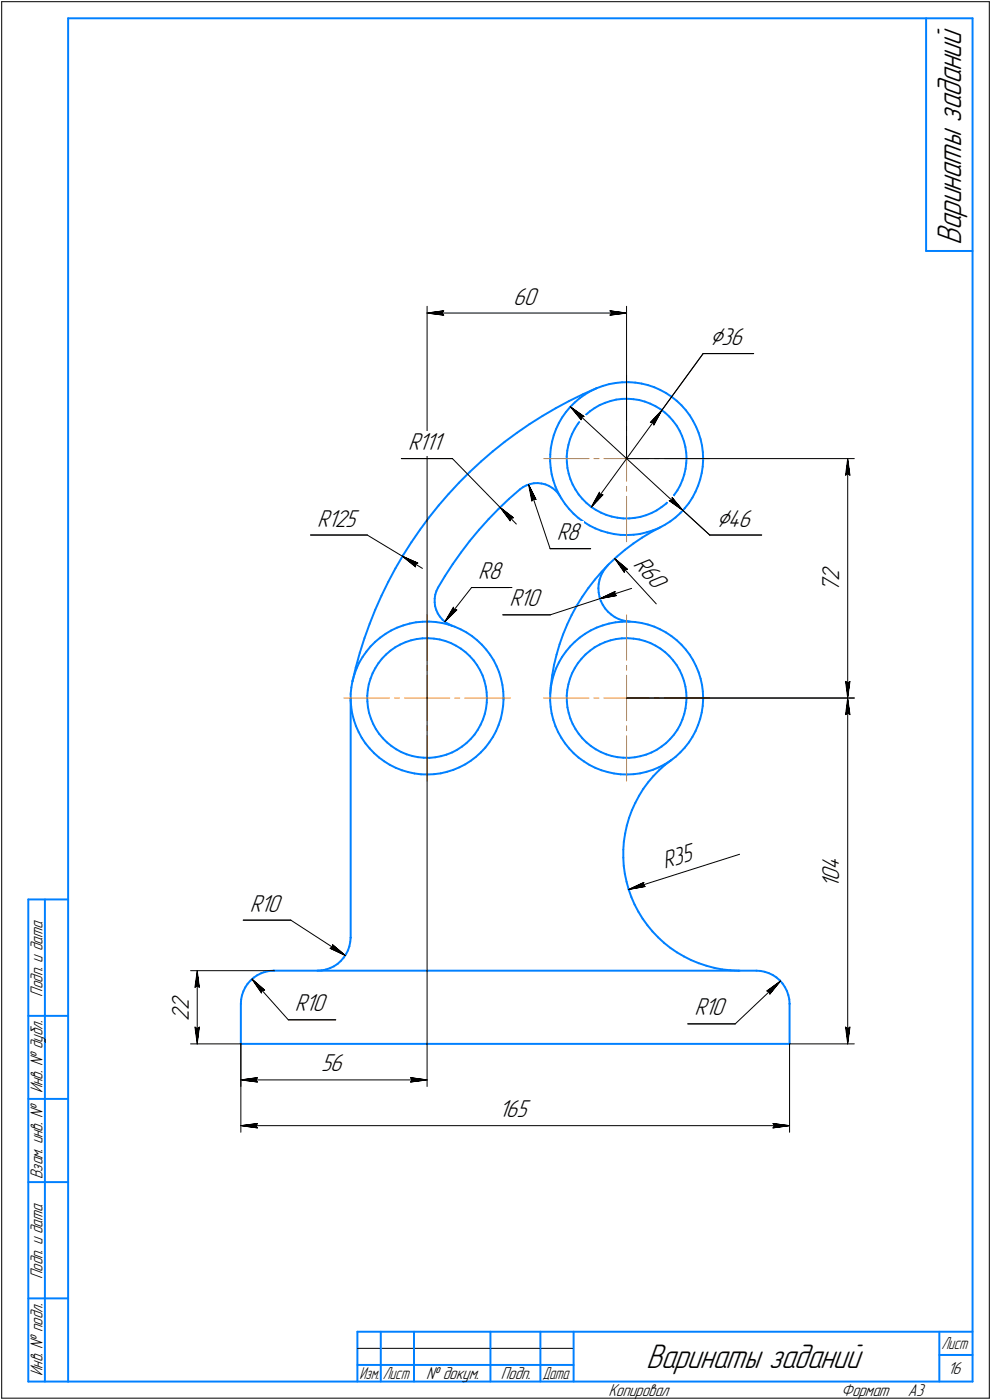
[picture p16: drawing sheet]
<svg xmlns="http://www.w3.org/2000/svg" width="298mm" height="421mm" viewBox="0 0 298 421" stroke-linecap="round" stroke-linejoin="round" font-family="sans-serif">
<defs><g id="words">
<g font-size="10.9">
<text x="289" y="73.7" transform="rotate(-90 289 73.7)">Варинаты заданий</text>
<text x="194.3" y="411.5">Варинаты заданий</text>
</g>
<g font-size="8.5">
<text x="213.4" y="103.8">Ç36</text>
<text x="215.4" y="158.4">Ç46</text>
</g>
<g font-size="7.8">
<text x="154.4" y="91.6">60</text>
<text x="122.7" y="135.4">R11</text>
<text x="130.1" y="135.4">1</text>
<text x="95.4" y="158.4">R125</text>
<text x="167.4" y="162.5">R8</text>
<text x="190.2" y="170.1" transform="rotate(48 190.2 170.1)">R60</text>
<text x="143.8" y="174.2">R8</text>
<text x="252.4" y="178" transform="rotate(-90 252.4 178)">7</text>
<text x="252.4" y="174.8" transform="rotate(-90 252.4 174.8)">2</text>
<text x="153.2" y="182.4">R10</text>
<text x="200" y="261.4" transform="rotate(-18 200 261.4)">R35</text>
<text x="252.4" y="261.8" transform="rotate(-90 252.4 261.8)">4</text>
<text x="252.4" y="267.1" transform="rotate(-90 252.4 267.1)">1</text>
<text x="252.4" y="265" transform="rotate(-90 252.4 265)">0</text>
<text x="75.2" y="274.2">R10</text>
<text x="56.8" y="303.8" transform="rotate(-90 56.8 303.8)">2</text>
<text x="88.7" y="304.2">R10</text>
<text x="208.8" y="305.4">R10</text>
<text x="56.8" y="307" transform="rotate(-90 56.8 307)">2</text>
<text x="96.6" y="322.2">56</text>
<text x="150" y="336">165</text>
</g>
<g font-size="5.5">
<text x="12.8" y="299.7" transform="rotate(-90 12.8 299.7)">Подп. и дата</text>
<text x="12.8" y="328.8" transform="rotate(-90 12.8 328.8)">Инв. № дубл.</text>
<text x="12.8" y="354.6" transform="rotate(-90 12.8 354.6)">Взам. инв. №</text>
<text x="12.8" y="384.7" transform="rotate(-90 12.8 384.7)">Подп. и дата</text>
<text x="12.8" y="413.8" transform="rotate(-90 12.8 413.8)">Инв. № подл.</text>
<text x="285" y="413.3">16</text>
<text x="128.2" y="414.8">№ докум.</text>
<text x="150.6" y="414.8">Подп.</text>
<text x="183" y="419.8">Копировал</text>
<text x="253" y="419.8">Формат</text>
<text x="273" y="419.8">A3</text>
</g>
<g font-size="5.4">
<text x="283.1" y="405.8">Лист</text>
<text x="108.1" y="414.8">Изм.</text>
<text x="115.1" y="414.8">Лист</text>
<text x="163.1" y="414.8">Дата</text>
</g>
</g></defs>
<g fill="none" stroke="#0080ff" stroke-width=".59">
<path d="M20.5 5.5v410zM20.5 5.5h272zM278.5 5.5v70zM292.5 5.5v410zM278.5 75.5h14zM174.3 119.8l1.6-1.2zM175.3 118.6l4.2-1.9zM175.9 118.6l1.7-1zM177.6 117.6l1.8-.8zM179.4 116.8l1.9-.7zM181.3 116.1l1.9-.6zM183.2 115.5l1.9-.3z"/>
<path d="M185.1 115.2l2-.2zM187 120l1.8-.1zM187.1 115l2-.1zM188.8 119.9l1.7 .2zM189.1 114.9l1.9 .2zM191 115.1l2 .3zM193 115.4l1.9 .4zM194.9 115.8l1.9 .7zM196.8 116.5l1.7 .8zM198.5 117.3l1.8 .9zM200.3 118.2l1.6 1.1zM201.9 119.3l1.6 1.2z"/>
<path d="M144.7 138.8l3.5-3zM148.2 135.8l3.6-2.9zM151.8 132.9l3.6-2.7zM155.4 130.2l3.9-2.6zM159.3 127.6l3.9-2.5zM163.2 125.1l3.9-2.3zM165.4 138.7l.2 2zM165.5 136.7l-.1 2zM165.7 134.7l-.2 2zM166 132.8l-.3 1.9zM166.5 130.9l-.5 1.9zM167.1 122.8l4.1-2.2z"/>
<path d="M167.2 129.1l-.7 1.8zM168.1 127.3l-.9 1.8zM169 125.6l-.9 1.7zM170.2 124l-1.2 1.6zM170.4 137.2l.1 1.8zM170.5 139l.1 1.7zM170.6 135.5l-.2 1.7zM170.9 133.8l-.3 1.7zM171.2 120.6l4.1-2zM171.4 132.1l-.5 1.7zM171.4 122.4l-1.2 1.6zM172 130.5l-.6 1.6z"/>
<path d="M172.8 128.9l-.8 1.6zM172.8 121l1.5-1.2zM172.8 121l-1.4 1.4zM173.8 127.5l-1 1.4zM174.9 126.1l-1.1 1.4zM176.1 124.8l1.3-1.1zM176.1 124.8l-1.2 1.3zM177.4 123.7l1.4-1zM178.8 122.7l1.5-.9zM180.3 121.8l1.6-.6zM181.9 121.2l1.7-.6zM183.6 120.6l1.7-.4z"/>
<path d="M185.3 120.2l1.7-.2zM190.5 120.1l1.7 .2zM192.2 120.3l1.7 .5zM193.9 120.8l1.7 .6zM195.6 121.4l1.5 .8zM197.1 122.2l1.5 .9zM198.6 123.1l1.4 1zM200 124.1l1.3 1.2zM201.3 125.3l1.1 1.3zM202.4 126.6l1.1 1.4zM203.5 128l.9 1.5zM203.5 120.5l1.4 1.4z"/>
<path d="M204.4 129.5l.7 1.6zM204.9 121.9l1.3 1.5zM205.1 131.1l.6 1.7zM205.7 132.8l.4 1.7zM206.1 134.5l.3 1.7zM206.2 123.4l1.2 1.5zM206.4 136.2l.1 1.7zM206.4 139.3l-.2 1.7zM206.5 137.9l-.1 1.4zM207.4 124.9l1 1.7zM208.4 126.6l.9 1.8zM209.3 128.4l.8 1.8z"/>
<path d="M210.1 130.2l.6 1.9zM210.7 132.1l.4 1.9zM211.1 134l.3 2zM211.4 136l.1 1.9zM211.5 138.3l-.2 2zM211.5 137.9v.4zM126.3 159.3l-2.6 3.8zM129 155.6l-2.7 3.7zM131.9 152l-2.9 3.6zM134.9 148.5l-3 3.5zM138 145.2l-3.1 3.3zM141.3 141.9l3.4-3.1z"/>
<path d="M141.3 141.9l-3.3 3.3zM144 159.4l-2.7 3.3zM146.9 156.1l-2.9 3.3zM149.9 153l3.2-3zM149.9 153l-3 3.1zM153.1 150l3.2-2.8zM156.3 147.2l1-.7zM157.3 146.5l1-.5zM158.3 146l1.1-.4zM159.4 145.6l1.2-.3zM160.6 145.3h1.1zM161.7 145.3l1.2 .1z"/>
<path d="M162.9 145.4l1.1 .3zM164 145.7l1.1 .4zM165.1 146.1l1 .6zM165.6 140.7l.3 1.9zM165.9 142.6l.5 1.9zM166.1 146.7l.9 .7zM166.4 144.5l.6 1.9zM167 147.4l.8 .9zM167 146.4l.9 1.8zM167.8 148.3l.6 1zM167.9 148.2l.9 1.7zM168.4 149.3h.1"/>
<path d="M168.8 149.9l1.1 1.7zM169.9 151.6l1.3 1.5zM170.6 140.7l.4 1.8zM171 142.5l.5 1.6zM171.2 153.1l1.3 1.4zM171.5 144.1l.7 1.6zM172.2 145.7l.9 1.5zM172.5 154.5l1.5 1.3zM173.1 147.2l.9 1.5zM174 155.8l1.6 1.2zM174 148.7l1.1 1.3zM175.1 150l1.3 1.3z"/>
<path d="M175.6 157l1.6 1zM176.4 151.3l1.3 1.1zM177.2 158l1.8 .9zM177.7 152.4l1.5 .9zM179 158.9l1.8 .7zM179.2 153.3l1.5 .9zM180.7 154.2l1.6 .7zM180.8 159.6l2 .6zM182.3 154.9l1.7 .5zM184 155.4l1.7 .3zM185.7 155.7l1.7 .2zM187.4 155.9h1.8z"/>
<path d="M189.2 155.9l1.7-.2zM190.9 155.7l1.7-.3zM192.6 155.4l1.7-.5zM194.3 154.9l1.6-.6zM195.9 154.3l1.6-.8zM196.3 159.5l1.9-.7zM197.5 153.5l1.4-1zM198.2 158.8l1.7-.9zM198.9 152.5l1.4-1zM199.9 157.9l1.7-1.1zM200.3 151.5l1.2-1.3zM201.6 156.8l1.6-1.2z"/>
<path d="M202.7 148.9l-1.2 1.3zM203.2 155.6l1.4-1.3zM203.7 147.5l-1 1.4zM204.6 146l-.9 1.5zM205.2 144.4l-.6 1.6zM205.8 142.7l-.6 1.7zM206 152.8l-1.4 1.5zM206.2 141l-.4 1.7zM207.2 151.3l-1.2 1.5zM208.2 149.6l-1 1.7zM209.2 147.9l-1 1.7zM209.9 146.1l-.7 1.8z"/>
<path d="M210.6 144.2l-.7 1.9zM211 142.3l-.4 1.9zM211.3 140.3l-.3 2zM114.7 179.2l-1.8 4.1zM116.8 175l-2.1 4.2zM118.9 170.9l-2.1 4.1zM121.2 167l-2.3 3.9zM123.7 163.1l-2.5 3.9zM130.9 178.9l-.2 1.1zM131.2 177.8l-.3 1.1zM131.7 176.7l-.5 1.1zM133.8 173.3l-2.1 3.4z"/>
<path d="M136.1 169.7l-2.3 3.6zM138.6 166.2l-2.5 3.5zM141.3 162.7l-2.7 3.5zM175.1 179.5l-1.7 2.7zM177 176.8l-1.9 2.7zM178.9 174.3l-1.9 2.5zM180 176.9v1.3zM180 175.6v1.3zM180 178.2l.3 1.3zM180.3 174.4l-.3 1.2zM180.3 179.5l.4 1.2zM180.7 173.1l-.4 1.3z"/>
<path d="M181 171.9l-2.1 2.4zM181.3 172l-.6 1.1zM182 170.9l-.7 1.1zM182.8 160.2l1.9 .4zM182.9 169.9l-.9 1zM183.2 169.6l2.3-2.2zM183.2 169.6l-2.2 2.3zM184.7 160.6l1.9 .3zM185.5 167.4l2.5-2zM186.6 160.9h2zM188 165.4l2.5-2zM188.6 160.9l2-.1z"/>
<path d="M190.5 163.4l2.6-1.7zM190.6 160.8l1.9-.2zM192.5 160.6l1.9-.5zM193.1 161.7l2.8-1.7zM194.4 160.1l1.9-.6zM195.9 160l2.8-1.5zM108 199.3l-.8 1.7zM108.2 196.3l-1.2 4.5zM109.1 197.6l-1.1 1.7zM109.6 191.9l-1.4 4.4zM110.2 196l-1.1 1.6zM111.2 187.6l-1.6 4.3z"/>
<path d="M111.4 194.4l-1.2 1.6zM112.8 193l1.5-1.2zM112.8 193l-1.4 1.4zM112.9 183.3l-1.7 4.3zM113.8 199.5l-.9 1.5zM114.3 191.8l1.7-1.2zM114.9 198.1l-1.1 1.4zM116 190.6l1.6-1zM116.1 196.8l1.3-1.1zM116.1 196.8l-1.2 1.3zM117.4 195.7l1.4-1zM117.6 189.6l1.8-.8z"/>
<path d="M118.8 194.7l1.6-.9zM119.4 188.8l1.9-.7zM120.4 193.8l1.6-.7zM121.3 188.1l1.9-.6zM122 193.1l1.6-.5zM123.2 187.5l1.9-.3zM123.6 192.6l1.7-.4zM125.1 187.2l2-.2zM125.3 192.2l1.7-.2zM127 192l1.8-.1zM127.1 187l1.9-.1zM128.8 191.9l1.7 .2z"/>
<path d="M129 186.9l2 .2zM130.5 192.1l1.7 .2zM130.7 180v1.1zM130.7 181.1l.2 1.2zM130.9 182.3l.3 1.1zM131 187.1l2 .3zM131.2 183.4l.5 1.1zM131.7 184.5l.6 1zM132.2 192.3l1.7 .5zM132.3 185.5l.8 .9zM133 187.4l1.9 .4zM133.1 186.4l.8 .7z"/>
<path d="M133.9 192.8l1.7 .6zM133.9 187.1l1 .6zM134.9 187.8l1.8 .7zM134.9 187.7l1.1 .5zM135.6 193.4l1.5 .8zM136 188.2h.1M136.7 188.5l1.9 .8zM137.1 194.2l1.5 .9zM138.6 189.3l1.7 .9zM138.6 195.1l1.4 1zM140 196.1l1.3 1.2zM140.3 190.2l1.6 1.1z"/>
<path d="M141.3 197.3l1.2 1.3zM141.9 191.3l1.6 1.2zM142.5 198.6l1 1.4zM143.5 192.5l1.4 1.4zM144.9 193.9l1.3 1.5zM146.2 195.4l1.2 1.5zM147.4 196.9l1.1 1.7zM148.5 198.6l.9 1.8zM166.6 199.9l-.5 3.2zM167.4 196.8l-.8 3.1zM168.1 199.3l-.9 1.7zM168.3 193.8l-.9 3z"/>
<path d="M169 197.6l-.9 1.7zM169.3 190.8l-1 3zM170.2 196l-1.2 1.6zM170.6 187.8l-1.3 3zM171.4 194.4l-1.2 1.6zM171.9 185l-1.3 2.8zM172.8 193l1.5-1.2zM172.8 193l-1.4 1.4zM173.4 182.2l-1.5 2.8zM173.8 199.5l-1 1.5zM174.3 191.8l1.6-1.2zM174.9 198.1l-1.1 1.4z"/>
<path d="M175.9 190.6l1.7-1zM176.1 196.8l1.3-1.1zM176.1 196.8l-1.2 1.3zM177.4 195.7l1.4-1zM177.6 189.6l1.8-.8zM178.8 194.7l1.5-.9zM179.4 188.8l1.9-.7zM180.3 193.8l1.6-.7zM180.7 180.7l.6 1.2zM181.3 188.1l1.9-.6zM181.3 181.9l.7 1.1zM181.9 193.1l1.7-.5z"/>
<path d="M182 183l.8 1zM182.8 184l1 .8zM183.2 187.5l1.9-.3zM183.6 192.6l1.7-.4zM183.8 184.8l1.1 .8zM184.9 185.6l1.2 .6zM185.1 187.2l2-.2zM185.3 192.2l1.7-.2zM186.1 186.2l1.2 .4zM187 192l1.8-.1zM187.1 187l2-.1zM187.3 186.6l1.3 .3z"/>
<path d="M188.6 186.9h.9zM188.8 191.9l1.7 .2zM189.1 186.9l1.9 .2zM190.5 192.1l1.7 .2zM191 187.1l2 .3zM192.2 192.3l1.7 .5zM193 187.4l1.9 .4zM193.9 192.8l1.7 .6zM194.9 187.8l1.9 .7zM195.6 193.4l1.5 .8zM196.8 188.5l1.7 .8zM197.1 194.2l1.5 .9z"/>
<path d="M198.5 189.3l1.8 .9zM198.6 195.1l1.4 1zM200 196.1l1.3 1.2zM200.3 190.2l1.6 1.1zM201.3 197.3l1.1 1.3zM201.9 191.3l1.6 1.2zM202.4 198.6l1.1 1.4zM203.5 192.5l1.4 1.4zM204.9 193.9l1.3 1.5zM206.2 195.4l1.2 1.5zM207.4 196.9l1 1.7zM208.4 198.6l.9 1.8z"/>
<path d="M105.5 208.7v2zM105.5 210.7l.1 1.9zM105.5 209.9v72zM105.6 212.6l.3 2zM105.7 206.8l-.2 1.9zM105.9 214.6l.5 1.9zM106 204.8l-.3 2zM106.4 216.5l.7 1.9zM106.6 202.9l-.6 1.9zM107 200.8l-1 4.2zM107.1 218.4l.8 1.8zM107.2 201l-.6 1.9z"/>
<path d="M110.4 209.3l.1 1.7zM110.5 211l.2 1.7zM110.6 207.5l-.2 1.8zM110.7 212.7l.3 1.7zM110.9 205.8l-.3 1.7zM111 214.4l.5 1.7zM111.4 204.1l-.5 1.7zM111.5 216.1l.7 1.6zM112.1 202.5l-.7 1.6zM112.2 217.7l.8 1.5zM112.9 201l-.8 1.5zM113 219.2l1 1.5z"/>
<path d="M143.5 200l.9 1.5zM143.7 219.5l-1 1.4zM144.4 201.5l.7 1.6zM144.5 218l-.8 1.5zM145.1 203.1l.6 1.7zM145.2 216.4l-.7 1.6zM145.7 204.8l.4 1.7zM145.8 214.7l-.6 1.7zM146.1 206.5l.2 1.7zM146.2 213l-.4 1.7zM146.3 208.2l.1 1.7zM146.4 211.3l-.2 1.7z"/>
<path d="M146.4 209.9v1.4zM149.2 219.9l-.9 1.7zM149.4 200.4l.7 1.8zM149.9 218.1l-.7 1.8zM150.1 202.2l.6 1.9zM150.6 216.2l-.7 1.9zM150.7 204.1l.4 1.9zM151 214.3l-.4 1.9zM151.1 206l.2 1.9zM151.3 212.3l-.3 2zM151.3 207.9l.1 2zM151.4 210.4l-.1 1.9z"/>
<path d="M151.4 209.9v.5zM165.4 210.7l.2 1.9zM165.5 208.7l-.1 2zM165.6 212.6l.3 2zM165.7 206.8l-.2 1.9zM165.7 206.2l-.2 2.3zM165.9 214.6l.5 1.9zM166 204.8l-.3 2zM166.1 203.1l-.4 3.1zM166.4 216.5l.6 1.9zM166.5 202.9l-.5 1.9zM167 218.4l.9 1.8z"/>
<path d="M167.2 201l-.7 1.9zM170.4 209.3l.1 1.7zM170.5 211l.1 1.7zM170.6 207.5l-.2 1.8zM170.6 212.7l.4 1.7zM170.9 205.8l-.3 1.7zM171 214.4l.5 1.7zM171.4 204.1l-.5 1.7zM171.5 216.1l.7 1.6zM172 202.5l-.6 1.6zM172.2 217.7l.9 1.5zM172.8 201l-.8 1.5z"/>
<path d="M173.1 219.2l.9 1.5zM203.5 200l.9 1.5zM203.7 219.5l-1 1.4zM204.4 201.5l.7 1.6zM204.6 218l-.9 1.5zM205.1 203.1l.6 1.7zM205.2 216.4l-.6 1.6zM205.7 204.8l.4 1.7zM205.8 214.7l-.6 1.7zM206.1 206.5l.3 1.7zM206.2 213l-.4 1.7zM206.4 208.2l.1 1.7z"/>
<path d="M206.4 211.3l-.2 1.7zM206.5 209.9l-.1 1.4zM209.2 219.9l-1 1.7zM209.3 200.4l.8 1.8zM209.9 218.1l-.7 1.8zM210.1 202.2l.6 1.9zM210.6 216.2l-.7 1.9zM210.7 204.1l.4 1.9zM211 214.3l-.4 1.9zM211.1 206l.3 1.9zM211.3 212.3l-.3 2zM211.4 207.9l.1 2z"/>
<path d="M211.5 210.4l-.2 1.9zM211.5 209.9v.5zM107.9 220.2l.9 1.7zM108.8 221.9l1.1 1.7zM109.9 223.6l1.3 1.5zM111.2 225.1l1.3 1.4zM112.5 226.5l1.5 1.3zM114 220.7l1.1 1.3zM114 227.8l1.6 1.2zM115.1 222l1.3 1.3zM115.6 229l1.7 1zM116.4 223.3l1.3 1.1z"/>
<path d="M117.3 230l1.7 .9zM117.7 224.4l1.5 .9zM119 230.9l1.9 .7zM119.2 225.3l1.5 .9zM120.7 226.2l1.6 .7zM120.9 231.6l1.8 .6zM122.3 226.9l1.7 .5zM122.7 232.2l2 .4zM124 227.4l1.7 .3zM124.7 232.6l1.9 .3zM125.7 227.7l1.7 .2zM126.6 232.9h2z"/>
<path d="M127.4 227.9h1.8zM128.6 232.9l2-.1zM129.2 227.9l1.7-.1zM130.6 232.8l1.9-.2zM130.9 227.8l1.7-.4zM132.5 232.6l2-.5zM132.6 227.4l1.7-.5zM134.3 226.9l1.6-.6zM134.5 232.1l1.9-.6zM135.9 226.3l1.6-.8zM136.4 231.5l1.8-.7zM137.5 225.5l1.4-1z"/>
<path d="M138.2 230.8l1.7-.9zM138.9 224.5l1.4-1zM139.9 229.9l1.7-1.1zM140.3 223.5l1.3-1.3zM141.6 228.8l1.5-1.2zM142.7 220.9l-1.1 1.3zM143.1 227.6l1.5-1.3zM146 224.8l-1.4 1.5zM147.2 223.3l-1.2 1.5zM148.3 221.6l-1.1 1.7zM167.9 220.2l.9 1.7zM168.8 221.9l1.1 1.7z"/>
<path d="M169.9 223.6l1.3 1.5zM171.2 225.1l1.3 1.4zM172.5 226.5l1.5 1.3zM174 227.8l1.6 1.2zM174 220.7l1.1 1.3zM175.1 222l1.3 1.3zM175.6 229l1.6 1zM176.4 223.3l1.3 1.1zM177.2 230l1.8 .9zM177.7 224.4l1.5 .9zM179 230.9l1.8 .7zM179.2 225.3l1.5 .9z"/>
<path d="M180.7 226.2l1.6 .7zM180.8 231.6l2 .6zM182.3 226.9l1.7 .5zM182.8 232.2l1.9 .4zM184 227.4l1.7 .3zM184.7 232.6l1.9 .3zM185.7 227.7l1.7 .2zM186.6 232.9h2zM187.4 227.9h1.8zM188.6 232.9l2-.1zM189.2 227.9l1.7-.1zM190.6 232.8l1.9-.2z"/>
<path d="M190.9 227.8l1.7-.4zM192.2 239.3l-1.1 2.2zM192.5 232.6l1.9-.5zM192.6 227.4l1.7-.5zM193.5 237.2l-1.3 2.1zM194.3 226.9l1.6-.6zM194.4 232.1l1.9-.6zM194.9 235.3l-1.4 1.9zM195.9 226.3l1.6-.8zM196.3 231.5l1.9-.7zM196.5 233.4l-1.6 1.9zM197.5 225.5l1.4-1z"/>
<path d="M198.2 230.8l1.7-.9zM198.2 231.7l1.8-1.7zM198.2 231.7l-1.7 1.7zM198.9 224.5l1.4-1zM199.9 229.9l1.7-1.1zM200 230l1.9-1.4zM200.3 223.5l1.2-1.3zM201.6 228.8l1.6-1.2zM202.7 220.9l-1.2 1.3zM203.2 227.6l1.4-1.3zM206 224.8l-1.4 1.5zM207.2 223.3l-1.2 1.5z"/>
<path d="M208.2 221.6l-1 1.7zM187.5 255.5v2.4zM187.5 257.9l.1 2.5zM187.6 253.1l-.1 2.4zM188 250.7l-.4 2.4zM188.5 248.3l-.5 2.4zM189.2 246l-.7 2.3zM190 243.7l-.8 2.3zM191.1 241.5l-1.1 2.2zM8.5 270.5v145zM8.5 270.5h12zM13.5 270.5v145z"/>
<path d="M187.6 260.4l.3 2.4zM187.9 262.8l.5 2.4zM188.4 265.2l.7 2.3zM189.1 267.5l.8 2.3zM189.9 269.8l.9 2.2zM190.8 272l1.2 2.2zM192 274.2l1.3 2.1zM193.3 276.3l1.4 2zM194.7 278.3l1.5 1.8zM72.8 299.3l-.3 1.3zM73.2 298.1l-.4 1.2zM73.7 297l-.5 1.1z"/>
<path d="M74.5 295.9l-.8 1.1zM75.4 294.9l-.9 1zM75.4 294.9l.9-.9zM76.3 294l1.1-.7zM77.4 293.3l1.2-.6zM78.6 292.7l1.2-.4zM79.8 292.3l1.3-.3zM81.1 292l1.2-.1zM82.3 291.9h.1M82.4 291.9h145.1zM95.4 291.9l1.3-.1zM96.7 291.8l1.3-.2z"/>
<path d="M98 291.6l1.2-.4zM99.2 291.2l1.2-.6zM100.4 290.6l1.1-.7zM101.5 289.9l1-.9zM103.3 288l-.8 1zM104.1 287l-.8 1zM104.6 285.8l-.5 1.2zM105.1 284.6l-.5 1.2zM105.3 283.3l-.2 1.3zM105.5 282l-.2 1.3zM105.5 282h.1M196.2 280.1l1.7 1.8z"/>
<path d="M197.9 281.9l1.8 1.6zM199.7 283.5l1.9 1.6zM201.6 285.1l2 1.3zM203.6 286.4l2.1 1.3zM205.7 287.7l2.2 1.1zM207.9 288.8l2.2 .9zM210.1 289.7l2.3 .7zM212.4 290.4l2.4 .7zM214.8 291.1l2.4 .4zM217.2 291.5l2.4 .3zM219.6 291.8l2.4 .1zM222 291.9h.4z"/>
<path d="M227.5 291.9l1.2 .1zM228.7 292l1.3 .3zM230 292.3l1.3 .4zM231.3 292.7l1.1 .5zM232.4 293.2l1.1 .8zM233.5 294l1 .8zM234.5 294.8l.8 1zM235.3 295.8l.8 1.1zM236.1 296.9l.5 1.1zM236.6 298l.5 1.3zM237.1 299.3l.3 1.2zM8.5 305.5h12z"/>
<path d="M72.4 301.9v12zM72.4 313.9h165zM72.5 300.6l-.1 1.3zM237.4 300.5v1.3zM237.4 301.9v12zM237.4 301.8h.1M8.5 330.5h12zM8.5 355.5h12zM8.5 390.5h12zM8.5 415.5h12zM20.5 415.5h272zM107.5 400.5h185z"/>
<path d="M107.5 400.5v15zM107.5 410.5h7zM114.5 400.5v15zM114.5 410.5h10zM124.5 400.5v15zM124.5 410.5h23zM147.5 400.5v15zM147.5 410.5h15zM162.5 400.5v15zM162.5 410.5h10zM172.5 400.5v15zM282.5 400.5v15z"/>
<path d="M282.5 407.5h10z"/>
</g>
<g fill="none" stroke="#ff8000" stroke-width=".3">
<path d="M188.4 112.9v13.7zM163.4 137.9h13.7zM178.6 137.9h1.5zM181.6 137.9h6.8zM188.4 137.9v6.9zM188.4 128.1v1.5zM188.4 131.1v6.8zM188.4 137.9h6.9zM196.8 137.9h1.5zM199.8 137.9h13.6zM188.4 149.3v13.6zM188.4 146.3v1.4z"/>
<path d="M128.4 184.9v13.7zM188.4 184.9v13.7zM103.4 209.9h13.7zM118.6 209.9h1.5zM121.6 209.9h6.8zM128.4 218.3v1.5zM128.4 209.9v6.8zM128.4 200.1v1.5zM128.4 203.1v6.8zM128.4 209.9h6.9zM136.8 209.9h1.5zM139.8 209.9h13.7z"/>
<path d="M163.4 209.9h13.7zM178.6 209.9h1.5zM181.6 209.9h6.8zM188.4 218.3v1.5zM188.4 209.9v6.8zM188.4 200.1v1.5zM188.4 203.1v6.8zM188.4 209.9h6.9zM196.8 209.9h1.5zM199.8 209.9h13.6zM128.4 221.3v13.6zM188.4 221.3v13.6z"/>
</g>
<g fill="none" stroke="#000" stroke-width=".3">
<path d="M.5 .5v420zM.5 .5h297zM297.5 .5v420zM128.4 92.1v117.8zM128.4 94.1l5-.6zM128.4 94.1l5 .7zM128.4 94.1h60zM132.9 94.1l.5 .7zM133.4 93.5l-.5 .6zM183.4 94.8l5-.7zM183.4 93.5l.5 .6zM183.4 93.5l5 .6z"/>
<path d="M183.9 94.1l-.5 .7zM188.4 92.1v45.8zM211.5 106.3l-12.4 17.1zM211.5 106.3h15.2zM120.7 137.9h15.4zM136.1 137.9l14.3 14.7zM171.5 122.3l4.1 3zM171.5 122.3l3.3 3.9zM171.5 122.3l33.9 31.2zM174.8 125.4l.8-.1zM174.8 125.4v.8zM188.4 137.9h68.5z"/>
<path d="M195.6 127h.8zM196.4 127l.2 .8zM199.1 123.4l-2.5 4.4zM199.1 123.4l-3.5 3.6zM199.1 123.4l-21.3 29.1zM254.9 137.9l.7 5zM254.9 137.9l-.6 5zM254.9 137.9v72zM150.4 152.6l3 4zM150.4 152.6l4 3.1zM150.4 152.6l4.9 5zM153.5 155.8l-.1 .8z"/>
<path d="M153.5 155.8l.9-.1zM159 145.7l2.2 4.5zM159 145.7l.9 5zM159 145.7l6.4 19.3zM160.4 150l.8 .2zM160.4 150l-.5 .7zM180.3 148l-2.5 4.5zM180.3 148l.2 .8zM180.5 148.8h.8zM181.3 148.8l-3.5 3.7zM201.3 150.6l4.1 2.9zM201.3 150.6l.8-.1z"/>
<path d="M202.1 149.6v.9zM202.1 149.6l3.3 3.9zM205.4 153.5l8 7.4zM254.3 142.9l.6-.5zM254.9 142.4l.7 .5zM93.4 160.9h17zM110.4 160.9l10.6 6.4zM121 167.3l4 3.2zM121 167.3l4.6 2zM121 167.3l6 3.6zM124.9 169.6l.1 .9zM124.9 169.6l.7-.3z"/>
<path d="M141.8 176.7h12.2zM141.8 176.7l-8 10.3zM165.4 165h12.2zM184.7 178.6l.7 .5zM184.9 168l3.8 3.2zM184.9 168l2.8 4.1zM184.9 168l12.5 13.6zM185 177.9l-.3 .7zM187.9 171.3l.8-.1zM187.9 171.3l-.2 .8zM213.4 160.9h15.7zM133.8 187l3.6-3.6z"/>
<path d="M136.4 182.6l-2.6 4.4zM136.4 182.6l.2 .8zM136.6 183.4h.8zM151.2 184.9h14.3zM165.5 184.9l14.9-4.9zM180.4 180l4.6-2.1zM180.4 180l5-.9zM180.4 180l9.5-3zM128.4 209.9v116.9zM188.4 209.9h68.5zM254.3 204.9l.6 5zM254.3 204.9l.6 .5z"/>
<path d="M254.3 214.9l.6-.5zM254.9 205.4l.7-.5zM254.9 209.9l.7 5zM254.9 214.4l.7 .5zM254.9 209.9l-.6 5zM254.9 209.9v104zM255.6 204.9l-.7 5zM73.2 276.7h14.3zM87.5 276.7l16.3 10.7zM189.1 267.5l4.5-2.1zM189.1 267.5l4.9-.9zM189.1 267.5l33.3-10.6z"/>
<path d="M193.3 266.1l.7 .5zM193.6 265.4l-.3 .7zM57.3 291.9h25.1zM58.6 296.9l.7-.5zM59.3 291.9l.6 5zM59.3 296.4l.6 .5zM59.3 291.9l-.7 5zM59.3 291.9v22zM75.8 294.5l3.8 3.3zM75.8 294.5l2.8 4.1zM75.8 294.5l10.9 12.2zM78.8 297.8h.8z"/>
<path d="M78.8 297.8l-.2 .8zM99.3 285.2l4.5 2.2zM99.3 285.2l.8-.3zM100 284.1l.1 .8zM100 284.1l3.8 3.3zM230.6 298l.8 .2zM230.6 298l4.1-2.9zM231.4 298.2l.1 .8zM234.7 295.1l-3.2 3.9zM57.3 313.9h15.1zM58.6 308.9l.7 5zM58.6 308.9l.7 .5z"/>
<path d="M59.3 309.4l.6-.5zM59.9 308.9l-.6 5zM72.4 313.9v26.6zM72.4 313.9v12.9zM86.7 306.7h14.3zM206.8 307.9h14.3zM221.1 307.9l13.6-12.8zM237.4 313.9v26.6zM237.4 313.9h19.5zM254.3 308.9l.6 5zM254.3 308.9l.6 .5zM254.9 309.4l.7-.5z"/>
<path d="M255.6 308.9l-.7 5zM72.4 338.5l5-.6zM72.4 338.5l5 .7zM72.4 338.5h165zM72.4 324.8l5-.7zM72.4 324.8l5 .6zM72.4 324.8h56zM76.9 338.5l.5 .7zM76.9 324.8l.5 .6zM77.4 337.9l-.5 .6zM77.4 324.1l-.5 .7zM123.4 325.4l5-.6z"/>
<path d="M123.4 324.1l.6 .7zM123.4 324.1l5 .7zM124 324.8l-.6 .6zM232.5 339.2l4.9-.7zM232.5 337.9l.5 .6zM232.5 337.9l4.9 .6zM233 338.5l-.5 .7zM107.5 405.5h65zM.5 420.5h297z"/>
</g>
<g fill="#fff" stroke="#fff" stroke-width=".3">
<path d="M180 147.4h.2zM180 147.4h.3zM180 147.5h.3zM180 147.5h.4zM180 147.6h.5zM180 147.6h.5zM179.9 147.7h.7zM179.9 147.7h.7zM179.9 147.7h.8zM179.8 147.8h.9zM179.8 147.8h1zM179.8 147.9h1zM179.8 147.9h1.1zM179.7 148h1.3zM179.7 148h1.3zM179.7 148h1.4zM179.7 148.1h1.4zM179.7 148.1h1.5zM179.7 148.2h1.6zM179.6 148.2h1.7zM179.6 148.3h1.8zM179.6 148.3h1.8zM179.5 148.3h2zM179.5 148.4h2.1zM179.5 148.4h2.1zM179.5 148.5h2.2zM179.5 148.5h2.2zM179.5 148.5h2.3zM179.4 148.6h2.5zM179.4 148.6h2.5zM179.4 148.7h2.6zM179.3 148.7h2.7zM179.3 148.8h2.8zM179.3 148.8h2.8zM179.3 148.8h2.7zM179.2 148.9h2.8zM179.2 148.9h2.7zM179.2 149h2.7zM179.2 149h2.7zM179.2 149.1h2.6zM179.2 149.1h2.6zM179.1 149.1h2.6zM179.1 149.2h2.6zM179.1 149.2h2.6zM179 149.3h2.6zM179 149.3h2.6zM179 149.4h2.5zM179 149.4h2.5zM178.9 149.4h2.5zM178.9 149.5h2.5zM178.9 149.5h2.5zM178.9 149.6h2.4zM178.9 149.6h2.4zM178.8 149.6h2.4zM178.8 149.7h2.4zM178.8 149.7h2.4zM178.8 149.8h2.3zM178.7 149.8h2.4zM178.7 149.9h2.4zM178.7 149.9h2.3zM178.7 149.9h2.3zM178.6 150h2.3zM178.6 150h2.3zM178.6 150.1h2.2zM178.6 150.1h2.2zM178.6 150.2h2.2zM178.5 150.2h2.2zM178.5 150.2h2.2zM178.5 150.3h2.1zM178.5 150.3h2.1zM178.4 150.4h2.2zM178.4 150.4h2.1zM178.4 150.5h2.1zM178.4 150.5h2zM178.4 150.5h2zM178.3 150.6h2.1zM178.3 150.6h2zM178.3 150.7h2zM178.3 150.7h2zM178.3 150.7h1.9zM178.3 150.8h1.9zM178.3 150.8h1.8zM178.3 150.9h1.8zM178.3 150.9h1.7zM178.2 151h1.8zM178.2 151h1.8zM178.2 151h1.7zM178.2 151.1h1.7zM178.2 151.1h1.6zM178.2 151.2h1.6zM178.2 151.2h1.5zM178.2 151.3h1.5zM178.1 151.3h1.6zM178.1 151.3h1.5zM178.1 151.4h1.5zM178.1 151.4h1.4zM178.1 151.5h1.4zM178.1 151.5h1.4zM178.1 151.6h1.3zM178.1 151.6h1.2zM178.1 151.6h1.1zM178.1 151.7h1.1zM178.1 151.7h1zM178.1 151.8h.9zM178 151.8h.9zM178 151.8h.9zM178 151.9h.8zM178 151.9h.8zM178 152h.7zM178 152h.6zM178 152.1h.6zM178 152.1h.5zM177.9 152.1h.5zM177.9 152.2h.5zM177.9 152.2h.4zM177.9 152.3h.3zM177.9 152.3h.2zM177.9 152.4h.2z"/>
<path d="M198.9 123.5h.2zM198.8 123.5h.3zM198.7 123.6h.3zM198.7 123.6h.3zM198.6 123.7h.4zM198.5 123.7h.5zM198.5 123.7h.5zM198.4 123.8h.6zM198.3 123.8h.7zM198.2 123.9h.8zM198.2 123.9h.7zM198.1 124h.8zM198 124h.9zM198 124h.9zM197.9 124.1h1zM197.8 124.1h1.1zM197.8 124.2h1.1zM197.7 124.2h1.2zM197.6 124.2h1.2zM197.6 124.3h1.2zM197.5 124.3h1.3zM197.4 124.4h1.4zM197.4 124.4h1.4zM197.4 124.5h1.4zM197.3 124.5h1.5zM197.3 124.5h1.5zM197.2 124.6h1.6zM197.2 124.6h1.6zM197.1 124.7h1.7zM197.1 124.7h1.7zM197.1 124.8h1.6zM197 124.8h1.7zM197 124.8h1.7zM196.9 124.9h1.8zM196.9 124.9h1.8zM196.8 125h1.9zM196.8 125h1.9zM196.8 125.1h1.9zM196.7 125.1h1.9zM196.7 125.1h1.9zM196.6 125.2h2zM196.6 125.2h2zM196.6 125.3h2zM196.6 125.3h2zM196.5 125.3h2zM196.5 125.4h2zM196.4 125.4h2.1zM196.4 125.5h2.1zM196.3 125.5h2.2zM196.3 125.6h2.2zM196.3 125.6h2.1zM196.2 125.6h2.2zM196.2 125.7h2.2zM196.1 125.7h2.2zM196.1 125.8h2.2zM196 125.8h2.3zM196 125.9h2.3zM196 125.9h2.2zM195.9 125.9h2.3zM195.9 126h2.3zM195.8 126h2.4zM195.8 126.1h2.4zM195.7 126.1h2.5zM195.7 126.2h2.4zM195.7 126.2h2.4zM195.7 126.2h2.4zM195.6 126.3h2.4zM195.6 126.3h2.4zM195.5 126.4h2.5zM195.5 126.4h2.5zM195.5 126.4h2.5zM195.4 126.5h2.6zM195.4 126.5h2.5zM195.3 126.6h2.6zM195.3 126.6h2.6zM195.2 126.7h2.6zM195.2 126.7h2.6zM195.2 126.7h2.6zM195.1 126.8h2.7zM195.1 126.8h2.6zM195 126.9h2.7zM195 126.9h2.7zM194.9 127h2.8zM194.9 127h2.8zM194.9 127h2.8zM194.8 127.1h2.8zM194.9 127.1h2.7zM194.9 127.2h2.7zM195 127.2h2.5zM195.1 127.3h2.4zM195.1 127.3h2.4zM195.2 127.3h2.3zM195.2 127.4h2.2zM195.3 127.4h2.1zM195.4 127.5h2zM195.4 127.5h2zM195.5 127.6h1.9zM195.5 127.6h1.8zM195.6 127.6h1.7zM195.6 127.7h1.7zM195.7 127.7h1.6zM195.7 127.8h1.5zM195.8 127.8h1.4zM195.9 127.8h1.3zM195.9 127.9h1.3zM196 127.9h1.1zM196 128h1.1zM196.1 128h1zM196.2 128.1h.9zM196.2 128.1h.9zM196.3 128.1h.7zM196.3 128.2h.7zM196.4 128.2h.6zM196.5 128.3h.5zM196.5 128.3h.4zM196.6 128.4h.3zM196.6 128.4h.3zM196.7 128.4h.2z"/>
<path d="M213.4 98.1h11.3zM213.4 98.1h11.3zM213.4 98.2h11.3zM213.4 98.2h11.3zM213.4 98.3h11.3zM213.4 98.3h11.3zM213.4 98.3h11.3zM213.4 98.4h11.3zM213.4 98.4h11.3zM213.4 98.5h11.3zM213.4 98.5h11.3zM213.4 98.6h11.3zM213.4 98.6h11.3zM213.4 98.6h11.3zM213.4 98.7h11.3zM213.4 98.7h11.3zM213.4 98.8h11.3zM213.4 98.8h11.3zM213.4 98.8h11.3zM213.4 98.9h11.3zM213.4 98.9h11.3zM213.4 99h11.3zM213.4 99h11.3zM213.4 99.1h11.3zM213.4 99.1h11.3zM213.4 99.1h11.3zM213.4 99.2h11.3zM213.4 99.2h11.3zM213.4 99.3h11.3zM213.4 99.3h11.3zM213.4 99.4h11.3zM213.4 99.4h11.3zM213.4 99.4h11.3zM213.4 99.5h11.3zM213.4 99.5h11.3zM213.4 99.6h11.3zM213.4 99.6h11.3zM213.4 99.7h11.3zM213.4 99.7h11.3zM213.4 99.7h11.3zM213.4 99.8h11.3zM213.4 99.8h11.3zM213.4 99.9h11.3zM213.4 99.9h11.3zM213.4 99.9h11.3zM213.4 100h11.3zM213.4 100h11.3zM213.4 100.1h11.3zM213.4 100.1h11.3zM213.4 100.2h11.3zM213.4 100.2h11.3zM213.4 100.2h11.3zM213.4 100.3h11.3zM213.4 100.3h11.3zM213.4 100.4h11.3zM213.4 100.4h11.3zM213.4 100.5h11.3zM213.4 100.5h11.3zM213.4 100.5h11.3zM213.4 100.6h11.3zM213.4 100.6h11.3zM213.4 100.7h11.3zM213.4 100.7h11.3zM213.4 100.8h11.3zM213.4 100.8h11.3zM213.4 100.8h11.3zM213.4 100.9h11.3zM213.4 100.9h11.3zM213.4 101h11.3zM213.4 101h11.3zM213.4 101h11.3zM213.4 101.1h11.3zM213.4 101.1h11.3zM213.4 101.2h11.3zM213.4 101.2h11.3zM213.4 101.3h11.3zM213.4 101.3h11.3zM213.4 101.3h11.3zM213.4 101.4h11.3zM213.4 101.4h11.3zM213.4 101.5h11.3zM213.4 101.5h11.3zM213.4 101.6h11.3zM213.4 101.6h11.3zM213.4 101.6h11.3zM213.4 101.7h11.3zM213.4 101.7h11.3zM213.4 101.8h11.3zM213.4 101.8h11.3zM213.4 101.9h11.3zM213.4 101.9h11.3zM213.4 101.9h11.3zM213.4 102h11.3zM213.4 102h11.3zM213.4 102.1h11.3zM213.4 102.1h11.3zM213.4 102.2h11.3zM213.4 102.2h11.3zM213.4 102.2h11.3zM213.4 102.3h11.3zM213.4 102.3h11.3zM213.4 102.4h11.3zM213.4 102.4h11.3zM213.4 102.4h11.3zM213.4 102.5h11.3zM213.4 102.5h11.3zM213.4 102.6h11.3zM213.4 102.6h11.3zM213.4 102.7h11.3zM213.4 102.7h11.3zM213.4 102.7h11.3zM213.4 102.8h11.3zM213.4 102.8h11.3zM213.4 102.9h11.3zM213.4 102.9h11.3zM213.4 103h11.3zM213.4 103h11.3zM213.4 103h11.3zM213.4 103.1h11.3zM213.4 103.1h11.3zM213.4 103.2h11.3zM213.4 103.2h11.3zM213.4 103.3h11.3zM213.4 103.3h11.3zM213.4 103.3h11.3zM213.4 103.4h11.3zM213.4 103.4h11.3zM213.4 103.5h11.3zM213.4 103.5h11.3zM213.4 103.5h11.3zM213.4 103.6h11.3zM213.4 103.6h11.3zM213.4 103.7h11.3zM213.4 103.7h11.3zM213.4 103.8h11.3zM213.4 103.8h11.3zM213.4 103.8h11.3zM213.4 103.9h11.3zM213.4 103.9h11.3zM213.4 104h11.3zM213.4 104h11.3zM213.4 104.1h11.3zM213.4 104.1h11.3zM213.4 104.1h11.3zM213.4 104.2h11.3zM213.4 104.2h11.3zM213.4 104.3h11.3zM213.4 104.3h11.3zM213.4 104.4h11.3zM213.4 104.4h11.3zM213.4 104.4h11.3zM213.4 104.5h11.3zM213.4 104.5h11.3zM213.4 104.6h11.3zM213.4 104.6h11.3zM213.4 104.6h11.3zM213.4 104.7h11.3zM213.4 104.7h11.3zM213.4 104.8h11.3zM213.4 104.8h11.3zM213.4 104.9h11.3zM213.4 104.9h11.3zM213.4 104.9h11.3zM213.4 105h11.3zM213.4 105h11.3zM213.4 105.1h11.3zM213.4 105.1h11.3zM213.4 105.2h11.3zM213.4 105.2h11.3zM213.4 105.2h11.3zM213.4 105.3h11.3zM213.4 105.3h11.3z"/>
<path d="M171.6 122.4h.2zM171.6 122.5h.3zM171.6 122.5h.4zM171.7 122.6h.4zM171.7 122.6h.5zM171.7 122.6h.6zM171.7 122.7h.7zM171.7 122.7h.9zM171.7 122.8h1zM171.7 122.8h1.1zM171.8 122.9h1.1zM171.8 122.9h1.2zM171.8 122.9h1.3zM171.8 123h1.4zM171.9 123h1.4zM171.9 123.1h1.5zM171.9 123.1h1.5zM171.9 123.1h1.6zM172 123.2h1.6zM172 123.2h1.7zM172 123.3h1.7zM172 123.3h1.8zM172 123.4h1.8zM172 123.4h1.9zM172 123.4h1.9zM172.1 123.5h1.9zM172.1 123.5h2zM172.1 123.6h2zM172.1 123.6h2.1zM172.2 123.7h2zM172.2 123.7h2.1zM172.2 123.7h2.2zM172.2 123.8h2.2zM172.2 123.8h2.3zM172.3 123.9h2.2zM172.3 123.9h2.3zM172.3 124h2.4zM172.3 124h2.4zM172.3 124h2.5zM172.3 124.1h2.5zM172.3 124.1h2.6zM172.4 124.2h2.6zM172.4 124.2h2.6zM172.5 124.2h2.6zM172.5 124.3h2.6zM172.6 124.3h2.6zM172.6 124.4h2.7zM172.6 124.4h2.7zM172.6 124.5h2.8zM172.7 124.5h2.8zM172.7 124.5h2.8zM172.8 124.6h2.8zM172.8 124.6h2.8zM172.8 124.7h2.9zM172.8 124.7h3zM172.9 124.8h2.9zM172.9 124.8h3zM172.9 124.8h3zM173 124.9h3zM173 124.9h3.1zM173.1 125h3zM173.1 125h3.1zM173.1 125.1h3.1zM173.1 125.1h3.2zM173.2 125.1h3.2zM173.2 125.2h3.2zM173.3 125.2h3.1zM173.3 125.3h3.1zM173.4 125.3h2.9zM173.4 125.3h2.9zM173.4 125.4h2.8zM173.4 125.4h2.8zM173.5 125.5h2.6zM173.5 125.5h2.6zM173.5 125.6h2.6zM173.6 125.6h2.4zM173.6 125.6h2.4zM173.7 125.7h2.2zM173.7 125.7h2.2zM173.7 125.8h2.2zM173.7 125.8h2.1zM173.8 125.9h2zM173.8 125.9h1.9zM173.9 125.9h1.8zM173.9 126h1.7zM173.9 126h1.7zM173.9 126.1h1.7zM174 126.1h1.6zM174 126.2h1.5zM174.1 126.2h1.4zM174.1 126.2h1.3zM174.1 126.3h1.3zM174.2 126.3h1.1zM174.2 126.4h1.1zM174.2 126.4h1.1zM174.3 126.4h.9zM174.3 126.5h.9zM174.3 126.5h.8zM174.4 126.6h.7zM174.4 126.6h.7zM174.5 126.7h.5zM174.5 126.7h.5zM174.5 126.7h.5zM174.5 126.8h.4zM174.6 126.8h.3zM174.6 126.9h.2z"/>
<path d="M202.1 149h.2zM202 149.1h.3zM202 149.1h.4zM201.9 149.1h.5zM201.9 149.2h.5zM201.8 149.2h.6zM201.8 149.3h.7zM201.8 149.3h.7zM201.8 149.4h.8zM201.7 149.4h.9zM201.7 149.4h.9zM201.6 149.5h1zM201.6 149.5h1.1zM201.5 149.6h1.2zM201.5 149.6h1.3zM201.5 149.6h1.3zM201.4 149.7h1.4zM201.4 149.7h1.5zM201.3 149.8h1.6zM201.3 149.8h1.6zM201.3 149.9h1.7zM201.3 149.9h1.7zM201.2 149.9h1.8zM201.2 150h1.9zM201.1 150h2zM201.1 150.1h2.1zM201 150.1h2.2zM201 150.2h2.2zM201 150.2h2.2zM200.9 150.2h2.4zM200.9 150.3h2.4zM200.8 150.3h2.6zM200.8 150.4h2.6zM200.7 150.4h2.8zM200.7 150.5h2.8zM200.7 150.5h2.8zM200.6 150.5h2.9zM200.6 150.6h3zM200.5 150.6h3.1zM200.5 150.7h3.2zM200.6 150.7h3.1zM200.6 150.7h3.1zM200.7 150.8h3.1zM200.7 150.8h3.1zM200.8 150.9h3zM200.9 150.9h3zM200.9 151h3zM201 151h2.9zM201 151h3zM201.1 151.1h2.9zM201.2 151.1h2.8zM201.2 151.2h2.9zM201.3 151.2h2.8zM201.3 151.3h2.8zM201.4 151.3h2.8zM201.5 151.3h2.7zM201.5 151.4h2.8zM201.6 151.4h2.7zM201.6 151.5h2.7zM201.7 151.5h2.6zM201.8 151.6h2.6zM201.8 151.6h2.6zM201.9 151.6h2.6zM201.9 151.7h2.6zM202 151.7h2.6zM202.1 151.8h2.5zM202.1 151.8h2.5zM202.2 151.8h2.4zM202.2 151.9h2.4zM202.3 151.9h2.3zM202.4 152h2.3zM202.4 152h2.3zM202.5 152.1h2.2zM202.5 152.1h2.2zM202.6 152.1h2.2zM202.6 152.2h2.2zM202.7 152.2h2.1zM202.8 152.3h2zM202.9 152.3h2zM202.9 152.4h2zM202.9 152.4h2zM203 152.4h1.9zM203.1 152.5h1.8zM203.2 152.5h1.7zM203.2 152.6h1.7zM203.2 152.6h1.8zM203.3 152.7h1.7zM203.4 152.7h1.6zM203.5 152.7h1.5zM203.5 152.8h1.6zM203.5 152.8h1.6zM203.7 152.9h1.4zM203.8 152.9h1.3zM203.9 153h1.2zM204 153h1.1zM204.1 153h1zM204.3 153.1h.9zM204.3 153.1h.9zM204.5 153.2h.7zM204.6 153.2h.6zM204.7 153.2h.6zM204.8 153.3h.5zM204.9 153.3h.4zM205 153.4h.3zM205.1 153.4h.3z"/>
<path d="M215.4 152.7h11.6zM215.4 152.7h11.6zM215.4 152.7h11.6zM215.4 152.8h11.6zM215.4 152.8h11.6zM215.4 152.9h11.6zM215.4 152.9h11.6zM215.4 153h11.6zM215.4 153h11.6zM215.4 153h11.6zM215.4 153.1h11.6zM215.4 153.1h11.6zM215.4 153.2h11.6zM215.4 153.2h11.6zM215.4 153.2h11.6zM215.4 153.3h11.6zM215.4 153.3h11.6zM215.4 153.4h11.6zM215.4 153.4h11.6zM215.4 153.5h11.6zM215.4 153.5h11.6zM215.4 153.5h11.6zM215.4 153.6h11.6zM215.4 153.6h11.6zM215.4 153.7h11.6zM215.4 153.7h11.6zM215.4 153.8h11.6zM215.4 153.8h11.6zM215.4 153.8h11.6zM215.4 153.9h11.6zM215.4 153.9h11.6zM215.4 154h11.6zM215.4 154h11.6zM215.4 154.1h11.6zM215.4 154.1h11.6zM215.4 154.1h11.6zM215.4 154.2h11.6zM215.4 154.2h11.6zM215.4 154.3h11.6zM215.4 154.3h11.6zM215.4 154.3h11.6zM215.4 154.4h11.6zM215.4 154.4h11.6zM215.4 154.5h11.6zM215.4 154.5h11.6zM215.4 154.6h11.6zM215.4 154.6h11.6zM215.4 154.6h11.6zM215.4 154.7h11.6zM215.4 154.7h11.6zM215.4 154.8h11.6zM215.4 154.8h11.6zM215.4 154.9h11.6zM215.4 154.9h11.6zM215.4 154.9h11.6zM215.4 155h11.6zM215.4 155h11.6zM215.4 155.1h11.6zM215.4 155.1h11.6zM215.4 155.2h11.6zM215.4 155.2h11.6zM215.4 155.2h11.6zM215.4 155.3h11.6zM215.4 155.3h11.6zM215.4 155.4h11.6zM215.4 155.4h11.6zM215.4 155.4h11.6zM215.4 155.5h11.6zM215.4 155.5h11.6zM215.4 155.6h11.6zM215.4 155.6h11.6zM215.4 155.7h11.6zM215.4 155.7h11.6zM215.4 155.7h11.6zM215.4 155.8h11.6zM215.4 155.8h11.6zM215.4 155.9h11.6zM215.4 155.9h11.6zM215.4 156h11.6zM215.4 156h11.6zM215.4 156h11.6zM215.4 156.1h11.6zM215.4 156.1h11.6zM215.4 156.2h11.6zM215.4 156.2h11.6zM215.4 156.3h11.6zM215.4 156.3h11.6zM215.4 156.3h11.6zM215.4 156.4h11.6zM215.4 156.4h11.6zM215.4 156.5h11.6zM215.4 156.5h11.6zM215.4 156.5h11.6zM215.4 156.6h11.6zM215.4 156.6h11.6zM215.4 156.7h11.6zM215.4 156.7h11.6zM215.4 156.8h11.6zM215.4 156.8h11.6zM215.4 156.8h11.6zM215.4 156.9h11.6zM215.4 156.9h11.6zM215.4 157h11.6zM215.4 157h11.6zM215.4 157.1h11.6zM215.4 157.1h11.6zM215.4 157.1h11.6zM215.4 157.2h11.6zM215.4 157.2h11.6zM215.4 157.3h11.6zM215.4 157.3h11.6zM215.4 157.4h11.6zM215.4 157.4h11.6zM215.4 157.4h11.6zM215.4 157.5h11.6zM215.4 157.5h11.6zM215.4 157.6h11.6zM215.4 157.6h11.6zM215.4 157.6h11.6zM215.4 157.7h11.6zM215.4 157.7h11.6zM215.4 157.8h11.6zM215.4 157.8h11.6zM215.4 157.9h11.6zM215.4 157.9h11.6zM215.4 157.9h11.6zM215.4 158h11.6zM215.4 158h11.6zM215.4 158.1h11.6zM215.4 158.1h11.6zM215.4 158.2h11.6zM215.4 158.2h11.6zM215.4 158.2h11.6zM215.4 158.3h11.6zM215.4 158.3h11.6zM215.4 158.4h11.6zM215.4 158.4h11.6zM215.4 158.5h11.6zM215.4 158.5h11.6zM215.4 158.5h11.6zM215.4 158.6h11.6zM215.4 158.6h11.6zM215.4 158.7h11.6zM215.4 158.7h11.6zM215.4 158.7h11.6zM215.4 158.8h11.6zM215.4 158.8h11.6zM215.4 158.9h11.6zM215.4 158.9h11.6zM215.4 159h11.6zM215.4 159h11.6zM215.4 159h11.6zM215.4 159.1h11.6zM215.4 159.1h11.6zM215.4 159.2h11.6zM215.4 159.2h11.6zM215.4 159.3h11.6zM215.4 159.3h11.6zM215.4 159.3h11.6zM215.4 159.4h11.6zM215.4 159.4h11.6zM215.4 159.5h11.6zM215.4 159.5h11.6zM215.4 159.6h11.6zM215.4 159.6h11.6zM215.4 159.6h11.6zM215.4 159.7h11.6zM215.4 159.7h11.6zM215.4 159.8h11.6zM215.4 159.8h11.6zM215.4 159.9h11.6zM215.4 159.9h11.6z"/>
<path d="M246.8 169.8h7.2zM246.8 169.9h7.2zM246.8 169.9h7.2zM246.8 170h7.2zM246.8 170h7.2zM246.8 170.1h7.2zM246.8 170.1h7.2zM246.8 170.1h7.2zM246.8 170.2h7.2zM246.8 170.2h7.2zM246.8 170.3h7.2zM246.8 170.3h7.2zM246.8 170.3h7.2zM246.8 170.4h7.2zM246.8 170.4h7.2zM246.8 170.5h7.2zM246.8 170.5h7.2zM246.8 170.6h7.2zM246.8 170.6h7.2zM246.8 170.6h7.2zM246.8 170.7h7.2zM246.8 170.7h7.2zM246.8 170.8h7.2zM246.8 170.8h7.2zM246.8 170.9h7.2zM246.8 170.9h7.2zM246.8 170.9h7.2zM246.8 171h7.2zM246.8 171h7.2zM246.8 171.1h7.2zM246.8 171.1h7.2zM246.8 171.2h7.2zM246.8 171.2h7.2zM246.8 171.2h7.2zM246.8 171.3h7.2zM246.8 171.3h7.2zM246.8 171.4h7.2zM246.8 171.4h7.2zM246.8 171.4h7.2zM246.8 171.5h7.2zM246.8 171.5h7.2zM246.8 171.6h7.2zM246.8 171.6h7.2zM246.8 171.7h7.2zM246.8 171.7h7.2zM246.8 171.7h7.2zM246.8 171.8h7.2zM246.8 171.8h7.2zM246.8 171.9h7.2zM246.8 171.9h7.2zM246.8 172h7.2zM246.8 172h7.2zM246.8 172h7.2zM246.8 172.1h7.2zM246.8 172.1h7.2zM246.8 172.2h7.2zM246.8 172.2h7.2zM246.8 172.3h7.2zM246.8 172.3h7.2zM246.8 172.3h7.2zM246.8 172.4h7.2zM246.8 172.4h7.2zM246.8 172.5h7.2zM246.8 172.5h7.2zM246.8 172.6h7.2zM246.8 172.6h7.2zM246.8 172.6h7.2zM246.8 172.7h7.2zM246.8 172.7h7.2zM246.8 172.8h7.2zM246.8 172.8h7.2zM246.8 172.8h7.2zM246.8 172.9h7.2zM246.8 172.9h7.2zM246.8 173h7.2zM246.8 173h7.2zM246.8 173.1h7.2zM246.8 173.1h7.2zM246.8 173.1h7.2zM246.8 173.2h7.2zM246.8 173.2h7.2zM246.8 173.3h7.2zM246.8 173.3h7.2zM246.8 173.4h7.2zM246.8 173.4h7.2zM246.8 173.4h7.2zM246.8 173.5h7.2zM246.8 173.5h7.2zM246.8 173.6h7.2zM246.8 173.6h7.2zM246.8 173.7h7.2zM246.8 173.7h7.2zM246.8 173.7h7.2zM246.8 173.8h7.2zM246.8 173.8h7.2zM246.8 173.9h7.2zM246.8 173.9h7.2zM246.8 173.9h7.2zM246.8 174h7.2zM246.8 174h7.2zM246.8 174.1h7.2zM246.8 174.1h7.2zM246.8 174.2h7.2zM246.8 174.2h7.2zM246.8 174.2h7.2zM246.8 174.3h7.2zM246.8 174.3h7.2zM246.8 174.4h7.2zM246.8 174.4h7.2zM246.8 174.5h7.2zM246.8 174.5h7.2zM246.8 174.5h7.2zM246.8 174.6h7.2zM246.8 174.6h7.2zM246.8 174.7h7.2zM246.8 174.7h7.2zM246.8 174.8h7.2zM246.8 174.8h7.2zM246.8 174.8h7.2zM246.8 174.9h7.2zM246.8 174.9h7.2zM246.8 175h7.2zM246.8 175h7.2zM246.8 175h7.2zM246.8 175.1h7.2zM246.8 175.1h7.2zM246.8 175.2h7.2zM246.8 175.2h7.2zM246.8 175.3h7.2zM246.8 175.3h7.2zM246.8 175.3h7.2zM246.8 175.4h7.2zM246.8 175.4h7.2zM246.8 175.5h7.2zM246.8 175.5h7.2zM246.8 175.6h7.2zM246.8 175.6h7.2zM246.8 175.6h7.2zM246.8 175.7h7.2zM246.8 175.7h7.2zM246.8 175.8h7.2zM246.8 175.8h7.2zM246.8 175.9h7.2zM246.8 175.9h7.2zM246.8 175.9h7.2zM246.8 176h7.2zM246.8 176h7.2zM246.8 176.1h7.2zM246.8 176.1h7.2zM246.8 176.1h7.2zM246.8 176.2h7.2zM246.8 176.2h7.2zM246.8 176.3h7.2zM246.8 176.3h7.2zM246.8 176.4h7.2zM246.8 176.4h7.2zM246.8 176.4h7.2zM246.8 176.5h7.2zM246.8 176.5h7.2zM246.8 176.6h7.2zM246.8 176.6h7.2zM246.8 176.7h7.2zM246.8 176.7h7.2zM246.8 176.7h7.2zM246.8 176.8h7.2zM246.8 176.8h7.2zM246.8 176.9h7.2zM246.8 176.9h7.2zM246.8 177h7.2zM246.8 177h7.2zM246.8 177h7.2zM246.8 177.1h7.2zM246.8 177.1h7.2zM246.8 177.2h7.2zM246.8 177.2h7.2zM246.8 177.2h7.2zM246.8 177.3h7.2zM246.8 177.3h7.2zM246.8 177.4h7.2zM246.8 177.4h7.2zM246.8 177.5h7.2zM246.8 177.5h7.2zM246.8 177.5h7.2zM246.8 177.6h7.2zM246.8 177.6h7.2zM246.8 177.7h7.2zM246.8 177.7h7.2zM246.8 177.8h7.2zM246.8 177.8h7.2zM246.8 177.8h7.2zM246.8 177.9h7.2zM246.8 177.9h7.2zM246.8 178h7.2z"/>
<path d="M254.8 138.1h.3zM254.8 138.2h.3zM254.8 138.2h.3zM254.8 138.3h.3zM254.8 138.3h.3zM254.8 138.3h.3zM254.8 138.4h.3zM254.8 138.4h.4zM254.7 138.5h.5zM254.7 138.5h.5zM254.7 138.6h.5zM254.7 138.6h.5zM254.7 138.6h.6zM254.6 138.7h.7zM254.6 138.7h.7zM254.6 138.8h.7zM254.6 138.8h.7zM254.6 138.9h.8zM254.6 138.9h.8zM254.6 138.9h.8zM254.5 139h.9zM254.5 139h.9zM254.5 139.1h.9zM254.5 139.1h.9zM254.5 139.1h1zM254.4 139.2h1.1zM254.4 139.2h1.1zM254.4 139.3h1.1zM254.4 139.3h1.2zM254.4 139.4h1.2zM254.3 139.4h1.3zM254.3 139.4h1.3zM254.3 139.5h1.3zM254.3 139.5h1.4zM254.3 139.6h1.4zM254.3 139.6h1.4zM254.3 139.7h1.4zM254.2 139.7h1.5zM254.2 139.7h1.5zM254.2 139.8h1.5zM254.2 139.8h1.5zM254.2 139.9h1.5zM254.2 139.9h1.5zM254.2 140h1.5zM254.2 140h1.5zM254.2 140h1.5zM254.2 140.1h1.6zM254.2 140.1h1.6zM254.2 140.2h1.6zM254.2 140.2h1.6zM254.2 140.3h1.6zM254.2 140.3h1.6zM254.1 140.3h1.7zM254.1 140.4h1.7zM254.1 140.4h1.7zM254.1 140.5h1.7zM254.1 140.5h1.7zM254.1 140.5h1.7zM254.1 140.6h1.7zM254.1 140.6h1.7zM254.1 140.7h1.7zM254.1 140.7h1.7zM254.1 140.8h1.8zM254.1 140.8h1.8zM254.1 140.8h1.8zM254.1 140.9h1.8zM254.1 140.9h1.8zM254 141h1.9zM254 141h1.9zM254 141.1h1.9zM254 141.1h1.9zM254 141.1h1.9zM254 141.2h1.9zM254 141.2h1.9zM254 141.3h1.9zM254 141.3h1.9zM254 141.4h1.9zM254 141.4h1.9zM254 141.4h1.9zM254 141.5h1.9zM254 141.5h1.9zM254 141.6h1.9zM254 141.6h1.9zM254 141.6h1.9zM254 141.7h1.9zM254 141.7h1.9zM254 141.8h2zM254 141.8h2zM254 141.9h2zM253.9 141.9h2.1zM253.9 141.9h2.1zM253.9 142h2.1zM253.9 142h2.1zM253.9 142.1h2.1zM253.9 142.1h2.1zM253.9 142.2h2.1zM253.9 142.2h2.1zM253.9 142.2h2.1zM253.9 142.3h2.1zM253.9 142.3h2.1zM253.9 142.4h2.1zM253.9 142.4h2.1zM253.9 142.5h2.2zM253.8 142.5h2.3zM253.8 142.5h2.3zM253.8 142.6h2.3zM253.8 142.6h2.3zM253.8 142.7h2.3zM253.8 142.7h2.3zM253.8 142.7h2.3zM253.8 142.8h2.3zM253.8 142.8h2.3zM253.8 142.9h2.3zM253.8 142.9h2.3zM253.8 143h2.3zM253.8 143h2.3zM253.8 143h2.3zM253.8 143.1h2.3zM253.7 143.1h2.5zM253.7 143.2h2.5zM253.7 143.2h2.5zM253.7 143.3h2.5zM253.7 143.3h2.5zM253.7 143.3h2.5zM253.7 143.4h2.5z"/>
<path d="M253.7 204.4h2.5zM253.7 204.5h2.5zM253.7 204.5h2.5zM253.7 204.6h2.5zM253.7 204.6h2.5zM253.7 204.6h2.5zM253.7 204.7h2.5zM253.7 204.7h2.5zM253.8 204.8h2.3zM253.8 204.8h2.3zM253.8 204.9h2.3zM253.8 204.9h2.3zM253.8 204.9h2.3zM253.8 205h2.3zM253.8 205h2.3zM253.8 205.1h2.3zM253.8 205.1h2.3zM253.8 205.1h2.3zM253.8 205.2h2.3zM253.8 205.2h2.3zM253.8 205.3h2.3zM253.8 205.3h2.3zM253.8 205.4h2.3zM253.9 205.4h2.2zM253.9 205.4h2.1zM253.9 205.5h2.1zM253.9 205.5h2.1zM253.9 205.6h2.1zM253.9 205.6h2.1zM253.9 205.7h2.1zM253.9 205.7h2.1zM253.9 205.7h2.1zM253.9 205.8h2.1zM253.9 205.8h2.1zM253.9 205.9h2.1zM253.9 205.9h2.1zM253.9 206h2.1zM254 206h2zM254 206h2zM254 206.1h2zM254 206.1h1.9zM254 206.2h1.9zM254 206.2h1.9zM254 206.2h1.9zM254 206.3h1.9zM254 206.3h1.9zM254 206.4h1.9zM254 206.4h1.9zM254 206.5h1.9zM254 206.5h1.9zM254 206.5h1.9zM254 206.6h1.9zM254 206.6h1.9zM254 206.7h1.9zM254 206.7h1.9zM254 206.8h1.9zM254 206.8h1.9zM254 206.8h1.9zM254 206.9h1.9zM254.1 206.9h1.8zM254.1 207h1.8zM254.1 207h1.8zM254.1 207.1h1.8zM254.1 207.1h1.8zM254.1 207.1h1.7zM254.1 207.2h1.7zM254.1 207.2h1.7zM254.1 207.3h1.7zM254.1 207.3h1.7zM254.1 207.3h1.7zM254.1 207.4h1.7zM254.1 207.4h1.7zM254.1 207.5h1.7zM254.1 207.5h1.7zM254.2 207.6h1.6zM254.2 207.6h1.6zM254.2 207.6h1.6zM254.2 207.7h1.6zM254.2 207.7h1.6zM254.2 207.8h1.6zM254.2 207.8h1.5zM254.2 207.9h1.5zM254.2 207.9h1.5zM254.2 207.9h1.5zM254.2 208h1.5zM254.2 208h1.5zM254.2 208.1h1.5zM254.2 208.1h1.5zM254.2 208.2h1.5zM254.3 208.2h1.4zM254.3 208.2h1.4zM254.3 208.3h1.4zM254.3 208.3h1.4zM254.3 208.4h1.3zM254.3 208.4h1.3zM254.3 208.4h1.3zM254.4 208.5h1.2zM254.4 208.5h1.2zM254.4 208.6h1.1zM254.4 208.6h1.1zM254.4 208.7h1.1zM254.5 208.7h1zM254.5 208.7h.9zM254.5 208.8h.9zM254.5 208.8h.9zM254.5 208.9h.9zM254.6 208.9h.8zM254.6 209h.8zM254.6 209h.8zM254.6 209h.7zM254.6 209.1h.7zM254.6 209.1h.7zM254.6 209.2h.7zM254.7 209.2h.6zM254.7 209.3h.5zM254.7 209.3h.5zM254.7 209.3h.5zM254.7 209.4h.5zM254.8 209.4h.4zM254.8 209.5h.3zM254.8 209.5h.3zM254.8 209.5h.3zM254.8 209.6h.3zM254.8 209.6h.3zM254.8 209.7h.3zM254.8 209.7h.3z"/>
<path d="M154.3 86h8.2zM154.3 86h8.2zM154.3 86.1h8.2zM154.3 86.1h8.2zM154.3 86.1h8.2zM154.3 86.2h8.2zM154.3 86.2h8.2zM154.3 86.3h8.2zM154.3 86.3h8.2zM154.3 86.4h8.2zM154.3 86.4h8.2zM154.3 86.4h8.2zM154.3 86.5h8.2zM154.3 86.5h8.2zM154.3 86.6h8.2zM154.3 86.6h8.2zM154.3 86.7h8.2zM154.3 86.7h8.2zM154.3 86.7h8.2zM154.3 86.8h8.2zM154.3 86.8h8.2zM154.3 86.9h8.2zM154.3 86.9h8.2zM154.3 87h8.2zM154.3 87h8.2zM154.3 87h8.2zM154.3 87.1h8.2zM154.3 87.1h8.2zM154.3 87.2h8.2zM154.3 87.2h8.2zM154.3 87.2h8.2zM154.3 87.3h8.2zM154.3 87.3h8.2zM154.3 87.4h8.2zM154.3 87.4h8.2zM154.3 87.5h8.2zM154.3 87.5h8.2zM154.3 87.5h8.2zM154.3 87.6h8.2zM154.3 87.6h8.2zM154.3 87.7h8.2zM154.3 87.7h8.2zM154.3 87.8h8.2zM154.3 87.8h8.2zM154.3 87.8h8.2zM154.3 87.9h8.2zM154.3 87.9h8.2zM154.3 88h8.2zM154.3 88h8.2zM154.3 88.1h8.2zM154.3 88.1h8.2zM154.3 88.1h8.2zM154.3 88.2h8.2zM154.3 88.2h8.2zM154.3 88.3h8.2zM154.3 88.3h8.2zM154.3 88.3h8.2zM154.3 88.4h8.2zM154.3 88.4h8.2zM154.3 88.5h8.2zM154.3 88.5h8.2zM154.3 88.6h8.2zM154.3 88.6h8.2zM154.3 88.6h8.2zM154.3 88.7h8.2zM154.3 88.7h8.2zM154.3 88.8h8.2zM154.3 88.8h8.2zM154.3 88.9h8.2zM154.3 88.9h8.2zM154.3 88.9h8.2zM154.3 89h8.2zM154.3 89h8.2zM154.3 89.1h8.2zM154.3 89.1h8.2zM154.3 89.2h8.2zM154.3 89.2h8.2zM154.3 89.2h8.2zM154.3 89.3h8.2zM154.3 89.3h8.2zM154.3 89.4h8.2zM154.3 89.4h8.2zM154.3 89.5h8.2zM154.3 89.5h8.2zM154.3 89.5h8.2zM154.3 89.6h8.2zM154.3 89.6h8.2zM154.3 89.7h8.2zM154.3 89.7h8.2zM154.3 89.7h8.2zM154.3 89.8h8.2zM154.3 89.8h8.2zM154.3 89.9h8.2zM154.3 89.9h8.2zM154.3 90h8.2zM154.3 90h8.2zM154.3 90h8.2zM154.3 90.1h8.2zM154.3 90.1h8.2zM154.3 90.2h8.2zM154.3 90.2h8.2zM154.3 90.3h8.2zM154.3 90.3h8.2zM154.3 90.3h8.2zM154.3 90.4h8.2zM154.3 90.4h8.2zM154.3 90.5h8.2zM154.3 90.5h8.2zM154.3 90.6h8.2zM154.3 90.6h8.2zM154.3 90.6h8.2zM154.3 90.7h8.2zM154.3 90.7h8.2zM154.3 90.8h8.2zM154.3 90.8h8.2zM154.3 90.8h8.2zM154.3 90.9h8.2zM154.3 90.9h8.2zM154.3 91h8.2zM154.3 91h8.2zM154.3 91.1h8.2zM154.3 91.1h8.2zM154.3 91.1h8.2zM154.3 91.2h8.2zM154.3 91.2h8.2zM154.3 91.3h8.2zM154.3 91.3h8.2zM154.3 91.4h8.2zM154.3 91.4h8.2zM154.3 91.4h8.2zM154.3 91.5h8.2zM154.3 91.5h8.2zM154.3 91.6h8.2zM154.3 91.6h8.2zM154.3 91.7h8.2zM154.3 91.7h8.2zM154.3 91.7h8.2zM154.3 91.8h8.2zM154.3 91.8h8.2zM154.3 91.9h8.2zM154.3 91.9h8.2zM154.3 91.9h8.2zM154.3 92h8.2zM154.3 92h8.2zM154.3 92.1h8.2zM154.3 92.1h8.2zM154.3 92.2h8.2zM154.3 92.2h8.2zM154.3 92.2h8.2zM154.3 92.3h8.2zM154.3 92.3h8.2zM154.3 92.4h8.2zM154.3 92.4h8.2zM154.3 92.5h8.2zM154.3 92.5h8.2zM154.3 92.5h8.2zM154.3 92.6h8.2zM154.3 92.6h8.2zM154.3 92.7h8.2zM154.3 92.7h8.2zM154.3 92.8h8.2zM154.3 92.8h8.2zM154.3 92.8h8.2zM154.3 92.9h8.2zM154.3 92.9h8.2zM154.3 93h8.2zM154.3 93h8.2zM154.3 93h8.2zM154.3 93.1h8.2z"/>
<path d="M182.9 93h.4zM182.9 93h.7zM182.9 93h1zM182.9 93.1h1.4zM182.9 93.1h1.7zM182.9 93.2h2.1zM182.9 93.2h2.4zM182.9 93.3h2.7zM182.9 93.3h3.1zM182.9 93.3h3.4zM182.9 93.4h3.7zM182.9 93.4h3.9zM182.9 93.5h4zM182.9 93.5h4zM182.9 93.6h4.2zM182.9 93.6h4.3zM182.9 93.6h4.3zM182.9 93.7h4.5zM182.9 93.7h4.6zM182.9 93.8h4.6zM182.9 93.8h4.8zM182.9 93.9h4.8zM182.9 93.9h4.9zM182.9 93.9h5.1zM182.9 94h5.1zM182.9 94h5.2zM182.9 94.1h5.4zM182.9 94.1h5.4zM182.9 94.1h5.5zM182.9 94.2h5.4zM182.9 94.2h5.4zM182.9 94.3h5.2zM182.9 94.3h5.1zM182.9 94.4h5zM182.9 94.4h4.9zM182.9 94.4h4.8zM182.9 94.5h4.7zM182.9 94.5h4.6zM182.9 94.6h4.5zM182.9 94.6h4.4zM182.9 94.7h4.3zM182.9 94.7h4.2zM182.9 94.7h4.1zM182.9 94.8h4zM182.9 94.8h3.9zM182.9 94.9h3.7zM182.9 94.9h3.5zM182.9 95h3.2zM182.9 95h2.8zM182.9 95h2.5zM182.9 95.1h2.2zM182.9 95.1h1.9zM182.9 95.2h1.6zM182.9 95.2h1.3zM182.9 95.2h1zM182.9 95.3h.7zM182.9 95.3h.4z"/>
<path d="M133.6 93h.3zM133.3 93h.6zM132.9 93h1zM132.6 93.1h1.3zM132.2 93.1h1.7zM131.9 93.2h2zM131.6 93.2h2.3zM131.2 93.3h2.7zM130.9 93.3h3zM130.6 93.3h3.3zM130.2 93.4h3.7zM130.1 93.4h3.8zM130 93.5h3.9zM129.9 93.5h4zM129.8 93.6h4.1zM129.8 93.6h4.1zM129.6 93.6h4.3zM129.5 93.7h4.4zM129.5 93.7h4.4zM129.3 93.8h4.6zM129.2 93.8h4.7zM129.2 93.9h4.7zM129 93.9h4.9zM128.9 93.9h5zM128.9 94h5zM128.7 94h5.2zM128.7 94.1h5.2zM128.6 94.1h5.3zM128.4 94.1h5.5zM128.6 94.2h5.3zM128.7 94.2h5.2zM128.8 94.3h5.1zM128.9 94.3h5zM129 94.4h4.9zM129.1 94.4h4.8zM129.2 94.4h4.7zM129.3 94.5h4.6zM129.4 94.5h4.5zM129.5 94.6h4.4zM129.6 94.6h4.3zM129.7 94.7h4.2zM129.8 94.7h4.1zM129.9 94.7h4zM130 94.8h3.9zM130.1 94.8h3.8zM130.2 94.9h3.7zM130.6 94.9h3.3zM130.9 95h3zM131.1 95h2.8zM131.5 95h2.4zM131.8 95.1h2.1zM132.1 95.1h1.8zM132.4 95.2h1.5zM132.7 95.2h1.2zM133 95.2h.9zM133.3 95.3h.6zM133.6 95.3h.3z"/>
<path d="M121.1 167.3h.2zM121.1 167.4h.5zM121.2 167.4h.7zM121.2 167.5h.9zM121.2 167.5h1.2zM121.2 167.6h1.5zM121.3 167.6h1.6zM121.3 167.6h1.8zM121.3 167.7h1.8zM121.4 167.7h1.8zM121.4 167.8h1.9zM121.4 167.8h2zM121.5 167.9h2zM121.5 167.9h2.1zM121.5 167.9h2.2zM121.5 168h2.3zM121.6 168h2.3zM121.6 168.1h2.4zM121.6 168.1h2.5zM121.7 168.1h2.5zM121.7 168.2h2.6zM121.8 168.2h2.6zM121.8 168.3h2.7zM121.8 168.3h2.8zM121.8 168.4h2.9zM121.8 168.4h3zM121.9 168.4h2.9zM121.9 168.5h3.1zM122 168.5h3.1zM122 168.6h3.1zM122 168.6h3.2zM122 168.7h3.3zM122.1 168.7h3.3zM122.1 168.7h3.4zM122.1 168.8h3.5zM122.2 168.8h3.5zM122.2 168.9h3.6zM122.3 168.9h3.6zM122.3 169h3.7zM122.3 169h3.8zM122.4 169h3.8zM122.5 169.1h3.8zM122.5 169.1h3.9zM122.6 169.2h3.8zM122.6 169.2h3.7zM122.7 169.2h3.6zM122.7 169.3h3.6zM122.8 169.3h3.4zM122.9 169.4h3.3zM122.9 169.4h3.3zM122.9 169.5h3.3zM123 169.5h3.2zM123.1 169.5h3zM123.1 169.6h3zM123.1 169.6h3zM123.2 169.7h2.9zM123.3 169.7h2.7zM123.3 169.8h2.7zM123.4 169.8h2.6zM123.4 169.8h2.5zM123.5 169.9h2.4zM123.5 169.9h2.4zM123.6 170h2.3zM123.6 170h2.3zM123.7 170.1h2.1zM123.7 170.1h2.1zM123.8 170.1h2zM123.8 170.2h1.9zM123.9 170.2h1.8zM124 170.3h1.7zM124 170.3h1.7zM124 170.3h1.6zM124.1 170.4h1.5zM124.2 170.4h1.4zM124.2 170.5h1.4zM124.2 170.5h1.3zM124.3 170.6h1.2zM124.4 170.6h1.1zM124.4 170.6h1.1zM124.5 170.7h.9zM124.5 170.7h.9zM124.6 170.8h.8zM124.6 170.8h.7zM124.7 170.9h.6zM124.8 170.9h.5zM124.8 170.9h.5zM124.8 171h.5zM124.9 171h.3zM125 171.1h.2zM125 171.1h.2z"/>
<path d="M95.4 152.8h13.1zM95.4 152.8h13.1zM95.4 152.9h13.1zM95.4 152.9h13.1zM95.4 153h13.1zM95.4 153h13.1zM95.4 153h13.1zM95.4 153.1h13.1zM95.4 153.1h13.1zM95.4 153.2h13.1zM95.4 153.2h13.1zM95.4 153.2h13.1zM95.4 153.3h13.1zM95.4 153.3h13.1zM95.4 153.4h13.1zM95.4 153.4h13.1zM95.4 153.5h13.1zM95.4 153.5h13.1zM95.4 153.5h13.1zM95.4 153.6h13.1zM95.4 153.6h13.1zM95.4 153.7h13.1zM95.4 153.7h13.1zM95.4 153.8h13.1zM95.4 153.8h13.1zM95.4 153.8h13.1zM95.4 153.9h13.1zM95.4 153.9h13.1zM95.4 154h13.1zM95.4 154h13.1zM95.4 154.1h13.1zM95.4 154.1h13.1zM95.4 154.1h13.1zM95.4 154.2h13.1zM95.4 154.2h13.1zM95.4 154.3h13.1zM95.4 154.3h13.1zM95.4 154.3h13.1zM95.4 154.4h13.1zM95.4 154.4h13.1zM95.4 154.5h13.1zM95.4 154.5h13.1zM95.4 154.6h13.1zM95.4 154.6h13.1zM95.4 154.6h13.1zM95.4 154.7h13.1zM95.4 154.7h13.1zM95.4 154.8h13.1zM95.4 154.8h13.1zM95.4 154.9h13.1zM95.4 154.9h13.1zM95.4 154.9h13.1zM95.4 155h13.1zM95.4 155h13.1zM95.4 155.1h13.1zM95.4 155.1h13.1zM95.4 155.2h13.1zM95.4 155.2h13.1zM95.4 155.2h13.1zM95.4 155.3h13.1zM95.4 155.3h13.1zM95.4 155.4h13.1zM95.4 155.4h13.1zM95.4 155.4h13.1zM95.4 155.5h13.1zM95.4 155.5h13.1zM95.4 155.6h13.1zM95.4 155.6h13.1zM95.4 155.7h13.1zM95.4 155.7h13.1zM95.4 155.7h13.1zM95.4 155.8h13.1zM95.4 155.8h13.1zM95.4 155.9h13.1zM95.4 155.9h13.1zM95.4 156h13.1zM95.4 156h13.1zM95.4 156h13.1zM95.4 156.1h13.1zM95.4 156.1h13.1zM95.4 156.2h13.1zM95.4 156.2h13.1zM95.4 156.3h13.1zM95.4 156.3h13.1zM95.4 156.3h13.1zM95.4 156.4h13.1zM95.4 156.4h13.1zM95.4 156.5h13.1zM95.4 156.5h13.1zM95.4 156.5h13.1zM95.4 156.6h13.1zM95.4 156.6h13.1zM95.4 156.7h13.1zM95.4 156.7h13.1zM95.4 156.8h13.1zM95.4 156.8h13.1zM95.4 156.8h13.1zM95.4 156.9h13.1zM95.4 156.9h13.1zM95.4 157h13.1zM95.4 157h13.1zM95.4 157.1h13.1zM95.4 157.1h13.1zM95.4 157.1h13.1zM95.4 157.2h13.1zM95.4 157.2h13.1zM95.4 157.3h13.1zM95.4 157.3h13.1zM95.4 157.4h13.1zM95.4 157.4h13.1zM95.4 157.4h13.1zM95.4 157.5h13.1zM95.4 157.5h13.1zM95.4 157.6h13.1zM95.4 157.6h13.1zM95.4 157.6h13.1zM95.4 157.7h13.1zM95.4 157.7h13.1zM95.4 157.8h13.1zM95.4 157.8h13.1zM95.4 157.9h13.1zM95.4 157.9h13.1zM95.4 157.9h13.1zM95.4 158h13.1zM95.4 158h13.1zM95.4 158.1h13.1zM95.4 158.1h13.1zM95.4 158.2h13.1zM95.4 158.2h13.1zM95.4 158.2h13.1zM95.4 158.3h13.1zM95.4 158.3h13.1zM95.4 158.4h13.1zM95.4 158.4h13.1zM95.4 158.5h13.1zM95.4 158.5h13.1zM95.4 158.5h13.1zM95.4 158.6h13.1zM95.4 158.6h13.1zM95.4 158.7h13.1zM95.4 158.7h13.1zM95.4 158.7h13.1zM95.4 158.8h13.1zM95.4 158.8h13.1zM95.4 158.9h13.1zM95.4 158.9h13.1zM95.4 159h13.1zM95.4 159h13.1zM95.4 159h13.1zM95.4 159.1h13.1zM95.4 159.1h13.1zM95.4 159.2h13.1zM95.4 159.2h13.1zM95.4 159.3h13.1zM95.4 159.3h13.1zM95.4 159.3h13.1zM95.4 159.4h13.1zM95.4 159.4h13.1zM95.4 159.5h13.1zM95.4 159.5h13.1zM95.4 159.6h13.1zM95.4 159.6h13.1zM95.4 159.6h13.1zM95.4 159.7h13.1zM95.4 159.7h13.1zM95.4 159.8h13.1zM95.4 159.8h13.1zM95.4 159.9h13.1zM95.4 159.9h13.1z"/>
<path d="M184.9 168.1h.2zM185 168.1h.2zM185 168.1h.3zM185 168.2h.3zM185 168.2h.4zM185 168.3h.5zM185 168.3h.6zM185 168.4h.7zM185 168.4h.8zM185.1 168.4h.8zM185.1 168.5h.9zM185.1 168.5h1zM185.1 168.6h1.1zM185.1 168.6h1.2zM185.1 168.7h1.3zM185.2 168.7h1.2zM185.2 168.7h1.3zM185.2 168.8h1.4zM185.2 168.8h1.5zM185.2 168.9h1.5zM185.3 168.9h1.5zM185.3 169h1.5zM185.3 169h1.6zM185.3 169h1.6zM185.3 169.1h1.7zM185.3 169.1h1.7zM185.3 169.2h1.8zM185.3 169.2h1.8zM185.4 169.2h1.8zM185.4 169.3h1.8zM185.4 169.3h1.9zM185.4 169.4h1.9zM185.4 169.4h2zM185.5 169.5h2zM185.5 169.5h2zM185.5 169.5h2zM185.5 169.6h2.1zM185.5 169.6h2.1zM185.5 169.7h2.2zM185.5 169.7h2.2zM185.5 169.8h2.3zM185.5 169.8h2.3zM185.6 169.8h2.3zM185.6 169.9h2.4zM185.7 169.9h2.3zM185.7 170h2.3zM185.7 170h2.4zM185.8 170.1h2.3zM185.8 170.1h2.4zM185.8 170.1h2.5zM185.8 170.2h2.5zM185.8 170.2h2.5zM185.9 170.3h2.5zM185.9 170.3h2.5zM185.9 170.3h2.6zM186 170.4h2.6zM186 170.4h2.6zM186 170.5h2.6zM186.1 170.5h2.6zM186.1 170.6h2.7zM186.1 170.6h2.7zM186.1 170.6h2.7zM186.2 170.7h2.7zM186.2 170.7h2.7zM186.2 170.8h2.8zM186.3 170.8h2.8zM186.3 170.9h2.8zM186.3 170.9h2.8zM186.4 170.9h2.8zM186.4 171h2.9zM186.4 171h2.9zM186.4 171.1h3zM186.5 171.1h2.9zM186.5 171.2h2.9zM186.5 171.2h3zM186.6 171.2h2.8zM186.6 171.3h2.8zM186.6 171.3h2.8zM186.6 171.4h2.7zM186.7 171.4h2.6zM186.7 171.4h2.5zM186.7 171.5h2.5zM186.8 171.5h2.3zM186.8 171.6h2.3zM186.8 171.6h2.3zM186.9 171.7h2.1zM186.9 171.7h2.1zM186.9 171.7h2zM186.9 171.8h2zM186.9 171.8h1.9zM187 171.9h1.8zM187 171.9h1.8zM187 172h1.7zM187.1 172h1.6zM187.1 172h1.5zM187.1 172.1h1.5zM187.2 172.1h1.3zM187.2 172.2h1.3zM187.2 172.2h1.2zM187.2 172.3h1.2zM187.3 172.3h1zM187.3 172.3h1zM187.3 172.4h1zM187.4 172.4h.8zM187.4 172.5h.7zM187.4 172.5h.7zM187.5 172.6h.5zM187.5 172.6h.5zM187.5 172.6h.5zM187.5 172.7h.4zM187.6 172.7h.3zM187.6 172.8h.2zM187.6 172.8h.2z"/>
<path d="M194.3 166.4h.1zM194.2 166.4h.3zM194.2 166.5h.3zM194.1 166.5h.5zM194.1 166.5h.5zM194.1 166.6h.5zM194 166.6h.7zM194 166.7h.7zM193.9 166.7h.9zM193.9 166.8h.9zM193.8 166.8h1zM193.8 166.8h1.1zM193.7 166.9h1.2zM193.7 166.9h1.2zM193.6 167h1.4zM193.6 167h1.4zM193.5 167h1.6zM193.5 167.1h1.6zM193.5 167.1h1.7zM193.4 167.2h1.8zM193.4 167.2h1.8zM193.3 167.3h2zM193.3 167.3h2zM193.2 167.3h2.1zM193.2 167.4h2.2zM193.1 167.4h2.3zM193.1 167.5h2.4zM193 167.5h2.5zM193 167.6h2.5zM193 167.6h2.6zM192.9 167.6h2.7zM192.9 167.7h2.8zM192.8 167.7h2.9zM192.7 167.8h3zM192.7 167.8h3zM192.7 167.9h3.1zM192.6 167.9h3.2zM192.6 167.9h3.3zM192.5 168h3.4zM192.5 168h3.5zM192.4 168.1h3.6zM192.4 168.1h3.6zM192.4 168.1h3.7zM192.3 168.2h3.8zM192.2 168.2h4zM192.2 168.3h4zM192.2 168.3h4zM192.1 168.4h4.2zM192.1 168.4h4.2zM192 168.4h4.3zM192 168.5h4.4zM191.9 168.5h4.5zM191.9 168.6h4.6zM191.9 168.6h4.6zM191.8 168.7h4.8zM191.7 168.7h4.9zM191.7 168.7h4.9zM191.6 168.8h5zM191.6 168.8h5.1zM191.6 168.9h5.1zM191.5 168.9h5.3zM191.5 169h5.3zM191.4 169h5.4zM191.4 169h5.5zM191.3 169.1h5.6zM191.3 169.1h5.7zM191.3 169.2h5.7zM191.2 169.2h5.9zM191.1 169.2h6zM191.1 169.3h6zM191.1 169.3h6zM191 169.4h6.2zM191 169.4h6.2zM190.9 169.5h6.4zM190.9 169.5h6.4zM190.8 169.5h6.6zM190.8 169.6h6.6zM190.8 169.6h6.6zM190.7 169.7h6.8zM190.6 169.7h6.9zM190.6 169.8h6.9zM190.5 169.8h7.1zM190.5 169.8h7.1zM190.5 169.9h7.2zM190.4 169.9h7.3zM190.4 170h7.3zM190.3 170h7.5zM190.3 170.1h7.5zM190.2 170.1h7.7zM190.2 170.1h7.7zM190.1 170.2h7.9zM190.1 170.2h7.9zM190 170.3h8zM190 170.3h8zM189.9 170.3h8.2zM189.9 170.4h8.2zM189.9 170.4h8.3zM189.8 170.5h8.4zM189.8 170.5h8.4zM189.7 170.6h8.6zM189.7 170.6h8.6zM189.6 170.6h8.8zM189.6 170.7h8.8zM189.5 170.7h8.9zM189.5 170.8h9zM189.4 170.8h9.1zM189.4 170.9h9.1zM189.4 170.9h9.2zM189.3 170.9h9.3zM189.3 171h9.4zM189.2 171h9.5zM189.2 171.1h9.6zM189.1 171.1h9.7zM189.1 171.2h9.7zM189.2 171.2h9.7zM189.2 171.2h9.7zM189.3 171.3h9.6zM189.3 171.3h9.7zM189.4 171.4h9.6zM189.4 171.4h9.7zM189.4 171.4h9.7zM189.5 171.5h9.6zM189.5 171.5h9.7zM189.5 171.6h9.7zM189.6 171.6h9.7zM189.6 171.7h9.7zM189.7 171.7h9.6zM189.7 171.7h9.6zM189.7 171.8h9.7zM189.8 171.8h9.6zM189.8 171.9h9.7zM189.9 171.9h9.6zM189.9 172h9.7zM189.9 172h9.7zM189.9 172h9.7zM190 172.1h9.7zM190 172.1h9.7zM190.1 172.2h9.7zM190.1 172.2h9.7zM190.2 172.3h9.6zM190.2 172.3h9.7zM190.2 172.3h9.7zM190.3 172.4h9.6zM190.3 172.4h9.7zM190.4 172.5h9.6zM190.4 172.5h9.7zM190.4 172.6h9.7zM190.5 172.6h9.7zM190.5 172.6h9.7zM190.5 172.7h9.7zM190.6 172.7h9.6zM190.6 172.8h9.7zM190.7 172.8h9.6zM190.7 172.8h9.7zM190.8 172.9h9.6zM190.8 172.9h9.6zM190.8 173h9.7zM190.8 173h9.7zM190.9 173.1h9.7zM190.9 173.1h9.7zM191 173.1h9.7zM191 173.2h9.7zM191.1 173.2h9.6zM191.1 173.3h9.6zM191.1 173.3h9.7zM191.2 173.4h9.6zM191.2 173.4h9.7zM191.2 173.4h9.7zM191.3 173.5h9.7zM191.3 173.5h9.7zM191.3 173.6h9.7zM191.4 173.6h9.7zM191.4 173.7h9.7zM191.5 173.7h9.6zM191.5 173.7h9.7zM191.6 173.8h9.6zM191.6 173.8h9.7zM191.6 173.9h9.7zM191.6 173.9h9.7zM191.7 173.9h9.7zM191.7 174h9.7zM191.8 174h9.7zM191.8 174.1h9.7zM191.9 174.1h9.6zM191.9 174.2h9.7zM191.9 174.2h9.7zM192 174.2h9.6zM192 174.3h9.7zM192.1 174.3h9.6zM192.1 174.4h9.7zM192.1 174.4h9.7zM192.2 174.5h9.6zM192.2 174.5h9.7zM192.2 174.5h9.7zM192.3 174.6h9.7zM192.3 174.6h9.7zM192.4 174.7h9.6zM192.4 174.7h9.6zM192.4 174.8h9.5zM192.5 174.8h9.4zM192.5 174.8h9.3zM192.5 174.9h9.3zM192.6 174.9h9.2zM192.6 175h9.1zM192.7 175h9zM192.7 175h8.9zM192.7 175.1h8.9zM192.8 175.1h8.7zM192.8 175.2h8.7zM192.9 175.2h8.5zM192.9 175.3h8.5zM192.9 175.3h8.4zM193 175.3h8.3zM193 175.4h8.3zM193 175.4h8.2zM193.1 175.5h8.1zM193.1 175.5h8zM193.2 175.6h7.8zM193.2 175.6h7.8zM193.3 175.6h7.7zM193.3 175.7h7.6zM193.3 175.7h7.6zM193.3 175.8h7.5zM193.4 175.8h7.4zM193.4 175.9h7.3zM193.5 175.9h7.2zM193.5 175.9h7.2zM193.5 176h7.1zM193.6 176h6.9zM193.6 176.1h6.9zM193.7 176.1h6.7zM193.7 176.1h6.7zM193.8 176.2h6.6zM193.8 176.2h6.5zM193.8 176.3h6.5zM193.8 176.3h6.4zM193.9 176.4h6.3zM193.9 176.4h6.3zM194 176.4h6.1zM194 176.5h6zM194.1 176.5h5.9zM194.1 176.6h5.8zM194.1 176.6h5.8zM194.2 176.7h5.7zM194.2 176.7h5.6zM194.2 176.7h5.6zM194.3 176.8h5.4zM194.3 176.8h5.4zM194.4 176.9h5.2zM194.4 176.9h5.2zM194.4 177h5.1zM194.5 177h5zM194.5 177h4.9zM194.6 177.1h4.8zM194.6 177.1h4.7zM194.6 177.2h4.7zM194.6 177.2h4.7zM194.7 177.2h4.5zM194.7 177.3h4.5zM194.8 177.3h4.3zM194.8 177.4h4.3zM194.9 177.4h4.1zM194.9 177.5h4.1zM194.9 177.5h4zM195 177.5h3.9zM195 177.6h3.8zM195 177.6h3.8zM195.1 177.7h3.7zM195.1 177.7h3.6zM195.2 177.8h3.4zM195.2 177.8h3.4zM195.2 177.8h3.3zM195.3 177.9h3.2zM195.3 177.9h3.2zM195.4 178h3zM195.4 178h3zM195.5 178.1h2.8zM195.5 178.1h2.8zM195.5 178.1h2.7zM195.5 178.2h2.7zM195.6 178.2h2.5zM195.6 178.3h2.5zM195.7 178.3h2.3zM195.7 178.4h2.3zM195.7 178.4h2.3zM195.8 178.4h2.1zM195.8 178.5h2.1zM195.9 178.5h1.9zM195.9 178.6h1.9zM195.9 178.6h1.8zM196 178.6h1.7zM196 178.7h1.6zM196 178.7h1.6zM196.1 178.8h1.4zM196.1 178.8h1.4zM196.2 178.9h1.2zM196.2 178.9h1.2zM196.3 178.9h1.1zM196.3 179h1zM196.3 179h1zM196.3 179.1h.9zM196.4 179.1h.7zM196.4 179.2h.7zM196.5 179.2h.6zM196.5 179.2h.5zM196.6 179.3h.4zM196.6 179.3h.3zM196.6 179.4h.3zM196.7 179.4h.1z"/>
<path d="M185.1 177.2h.2zM185 177.3h.3zM185 177.3h.4zM184.9 177.4h.5zM184.8 177.4h.6zM184.7 177.5h.7zM184.6 177.5h.8zM184.5 177.5h.9zM184.4 177.6h1.1zM184.4 177.6h1.1zM184.3 177.7h1.2zM184.2 177.7h1.3zM184.1 177.8h1.4zM184 177.8h1.5zM183.9 177.8h1.6zM183.9 177.9h1.6zM183.8 177.9h1.7zM183.7 178h1.9zM183.6 178h2zM183.5 178.1h2.1zM183.4 178.1h2.2zM183.3 178.1h2.3zM183.2 178.2h2.4zM183.1 178.2h2.6zM183 178.3h2.7zM183 178.3h2.7zM182.9 178.4h2.8zM182.8 178.4h2.9zM182.7 178.4h3zM182.6 178.5h3.1zM182.5 178.5h3.3zM182.5 178.6h3.3zM182.4 178.6h3.4zM182.3 178.6h3.5zM182.2 178.7h3.6zM182.1 178.7h3.7zM182 178.8h3.8zM181.9 178.8h3.9zM181.9 178.9h3.9zM181.8 178.9h4.1zM181.8 178.9h4.1zM181.7 179h4.2zM181.7 179h4.2zM181.6 179.1h4.3zM181.6 179.1h4.3zM181.5 179.2h4.5zM181.5 179.2h4.5zM181.4 179.2h4.6zM181.4 179.3h4.6zM181.3 179.3h4.7zM181.3 179.4h4.7zM181.2 179.4h4.9zM181.1 179.5h5zM181.1 179.5h5zM181.1 179.5h5zM181 179.6h4.8zM181 179.6h4.6zM180.9 179.7h4.5zM180.8 179.7h4.4zM180.8 179.7h4.1zM180.8 179.8h3.9zM180.7 179.8h3.7zM180.6 179.9h3.6zM180.6 179.9h3.4zM180.6 180h3.2zM180.5 180h3.1zM180.4 180h2.9zM180.9 180.1h2.2zM181.4 180.1h1.4zM181.9 180.2h.7z"/>
<path d="M153.2 176.8h10.3zM153.2 176.8h10.3zM153.2 176.9h10.3zM153.2 176.9h10.3zM153.2 177h10.3zM153.2 177h10.3zM153.2 177h10.3zM153.2 177.1h10.3zM153.2 177.1h10.3zM153.2 177.2h10.3zM153.2 177.2h10.3zM153.2 177.2h10.3zM153.2 177.3h10.3zM153.2 177.3h10.3zM153.2 177.4h10.3zM153.2 177.4h10.3zM153.2 177.5h10.3zM153.2 177.5h10.3zM153.2 177.5h10.3zM153.2 177.6h10.3zM153.2 177.6h10.3zM153.2 177.7h10.3zM153.2 177.7h10.3zM153.2 177.8h10.3zM153.2 177.8h10.3zM153.2 177.8h10.3zM153.2 177.9h10.3zM153.2 177.9h10.3zM153.2 178h10.3zM153.2 178h10.3zM153.2 178.1h10.3zM153.2 178.1h10.3zM153.2 178.1h10.3zM153.2 178.2h10.3zM153.2 178.2h10.3zM153.2 178.3h10.3zM153.2 178.3h10.3zM153.2 178.4h10.3zM153.2 178.4h10.3zM153.2 178.4h10.3zM153.2 178.5h10.3zM153.2 178.5h10.3zM153.2 178.6h10.3zM153.2 178.6h10.3zM153.2 178.6h10.3zM153.2 178.7h10.3zM153.2 178.7h10.3zM153.2 178.8h10.3zM153.2 178.8h10.3zM153.2 178.9h10.3zM153.2 178.9h10.3zM153.2 178.9h10.3zM153.2 179h10.3zM153.2 179h10.3zM153.2 179.1h10.3zM153.2 179.1h10.3zM153.2 179.2h10.3zM153.2 179.2h10.3zM153.2 179.2h10.3zM153.2 179.3h10.3zM153.2 179.3h10.3zM153.2 179.4h10.3zM153.2 179.4h10.3zM153.2 179.5h10.3zM153.2 179.5h10.3zM153.2 179.5h10.3zM153.2 179.6h10.3zM153.2 179.6h10.3zM153.2 179.7h10.3zM153.2 179.7h10.3zM153.2 179.7h10.3zM153.2 179.8h10.3zM153.2 179.8h10.3zM153.2 179.9h10.3zM153.2 179.9h10.3zM153.2 180h10.3zM153.2 180h10.3zM153.2 180h10.3zM153.2 180.1h10.3zM153.2 180.1h10.3zM153.2 180.2h10.3zM153.2 180.2h10.3zM153.2 180.3h10.3zM153.2 180.3h10.3zM153.2 180.3h10.3zM153.2 180.4h10.3zM153.2 180.4h10.3zM153.2 180.5h10.3zM153.2 180.5h10.3zM153.2 180.6h10.3zM153.2 180.6h10.3zM153.2 180.6h10.3zM153.2 180.7h10.3zM153.2 180.7h10.3zM153.2 180.8h10.3zM153.2 180.8h10.3zM153.2 180.8h10.3zM153.2 180.9h10.3zM153.2 180.9h10.3zM153.2 181h10.3zM153.2 181h10.3zM153.2 181.1h10.3zM153.2 181.1h10.3zM153.2 181.1h10.3zM153.2 181.2h10.3zM153.2 181.2h10.3zM153.2 181.3h10.3zM153.2 181.3h10.3zM153.2 181.4h10.3zM153.2 181.4h10.3zM153.2 181.4h10.3zM153.2 181.5h10.3zM153.2 181.5h10.3zM153.2 181.6h10.3zM153.2 181.6h10.3zM153.2 181.7h10.3zM153.2 181.7h10.3zM153.2 181.7h10.3zM153.2 181.8h10.3zM153.2 181.8h10.3zM153.2 181.9h10.3zM153.2 181.9h10.3zM153.2 181.9h10.3zM153.2 182h10.3zM153.2 182h10.3zM153.2 182.1h10.3zM153.2 182.1h10.3zM153.2 182.2h10.3zM153.2 182.2h10.3zM153.2 182.2h10.3zM153.2 182.3h10.3zM153.2 182.3h10.3zM153.2 182.4h10.3zM153.2 182.4h10.3zM153.2 182.5h10.3zM153.2 182.5h10.3zM153.2 182.5h10.3zM153.2 182.6h10.3zM153.2 182.6h10.3zM153.2 182.7h10.3zM153.2 182.7h10.3zM153.2 182.8h10.3zM153.2 182.8h10.3zM153.2 182.8h10.3zM153.2 182.9h10.3zM153.2 182.9h10.3zM153.2 183h10.3zM153.2 183h10.3zM153.2 183h10.3zM153.2 183.1h10.3zM153.2 183.1h10.3zM153.2 183.2h10.3zM153.2 183.2h10.3zM153.2 183.3h10.3zM153.2 183.3h10.3zM153.2 183.3h10.3zM153.2 183.4h10.3zM153.2 183.4h10.3zM153.2 183.5h10.3zM153.2 183.5h10.3zM153.2 183.6h10.3zM153.2 183.6h10.3zM153.2 183.6h10.3zM153.2 183.7h10.3zM153.2 183.7h10.3zM153.2 183.8h10.3zM153.2 183.8h10.3zM153.2 183.9h10.3z"/>
<path d="M159 145.9h.1zM159 145.9h.2zM159 146h.2zM159 146h.3zM159 146h.3zM159 146.1h.3zM159 146.1h.3zM159 146.2h.4zM159 146.2h.4zM159 146.3h.5zM159 146.3h.5zM158.9 146.3h.7zM158.9 146.4h.7zM158.9 146.4h.7zM158.9 146.5h.7zM158.9 146.5h.8zM158.9 146.6h.8zM158.9 146.6h.9zM158.9 146.6h.9zM158.9 146.7h1zM158.9 146.7h1zM158.9 146.8h1zM158.9 146.8h1zM158.9 146.9h1.1zM158.9 146.9h1.1zM158.9 146.9h1.2zM158.9 147h1.2zM158.9 147h1.2zM158.9 147.1h1.3zM158.9 147.1h1.3zM158.9 147.2h1.3zM158.9 147.2h1.4zM158.9 147.2h1.4zM158.9 147.3h1.4zM158.9 147.3h1.4zM158.9 147.4h1.5zM158.9 147.4h1.5zM158.9 147.4h1.5zM158.9 147.5h1.5zM158.9 147.5h1.5zM158.9 147.6h1.5zM158.8 147.6h1.7zM158.9 147.7h1.6zM158.9 147.7h1.6zM158.9 147.7h1.6zM158.9 147.8h1.7zM158.9 147.8h1.7zM158.9 147.9h1.7zM158.9 147.9h1.7zM158.9 148h1.8zM158.9 148h1.8zM158.9 148h1.8zM159 148.1h1.7zM159 148.1h1.7zM159 148.2h1.7zM159 148.2h1.8zM159 148.3h1.8zM159 148.3h1.8zM159 148.3h1.8zM159 148.4h1.9zM159 148.4h1.9zM159 148.5h1.9zM159 148.5h1.9zM159 148.5h2zM159 148.6h2zM159 148.6h2zM159 148.7h2zM159.1 148.7h1.9zM159.1 148.8h1.9zM159.1 148.8h2zM159.1 148.8h2zM159.1 148.9h2zM159.1 148.9h2zM159.1 149h2zM159.1 149h2.1zM159.1 149.1h2.1zM159.1 149.1h2.1zM159.2 149.1h2zM159.2 149.2h2zM159.2 149.2h2zM159.2 149.3h2.1zM159.2 149.3h2.1zM159.2 149.4h2.1zM159.2 149.4h2.1zM159.2 149.4h2.2zM159.2 149.5h2.2zM159.2 149.5h2.2zM159.2 149.6h2.2zM159.3 149.6h2.2zM159.3 149.6h2.2zM159.3 149.7h2.2zM159.3 149.7h2.2zM159.3 149.8h2.2zM159.3 149.8h2.2zM159.3 149.9h2.3zM159.3 149.9h2.3zM159.3 149.9h2.3zM159.3 150h2.3zM159.3 150h2.4zM159.3 150.1h2.4zM159.3 150.1h2.4zM159.3 150.2h2.4zM159.3 150.2h2.5zM159.4 150.2h2.4zM159.4 150.3h2.4zM159.4 150.3h2.4zM159.4 150.4h2.4zM159.4 150.4h2.4zM159.4 150.5h2.5zM159.4 150.5h2.5zM159.4 150.5h2.5zM159.4 150.6h2.4zM159.4 150.6h2.2zM159.5 150.7h2zM159.5 150.7h1.9zM159.5 150.7h1.7zM159.5 150.8h1.6zM159.5 150.8h1.5zM159.5 150.9h1.4zM159.5 150.9h1.2zM159.5 151h1.1zM159.5 151h1zM159.5 151h.9zM159.6 151.1h.6zM159.6 151.1h.5zM159.6 151.2h.4zM159.6 151.2h.3zM159.6 151.3h.1z"/>
<path d="M167.4 156.9h8.2zM167.4 156.9h8.2zM167.4 157h8.2zM167.4 157h8.2zM167.4 157.1h8.2zM167.4 157.1h8.2zM167.4 157.1h8.2zM167.4 157.2h8.2zM167.4 157.2h8.2zM167.4 157.3h8.2zM167.4 157.3h8.2zM167.4 157.4h8.2zM167.4 157.4h8.2zM167.4 157.4h8.2zM167.4 157.5h8.2zM167.4 157.5h8.2zM167.4 157.6h8.2zM167.4 157.6h8.2zM167.4 157.6h8.2zM167.4 157.7h8.2zM167.4 157.7h8.2zM167.4 157.8h8.2zM167.4 157.8h8.2zM167.4 157.9h8.2zM167.4 157.9h8.2zM167.4 157.9h8.2zM167.4 158h8.2zM167.4 158h8.2zM167.4 158.1h8.2zM167.4 158.1h8.2zM167.4 158.2h8.2zM167.4 158.2h8.2zM167.4 158.2h8.2zM167.4 158.3h8.2zM167.4 158.3h8.2zM167.4 158.4h8.2zM167.4 158.4h8.2zM167.4 158.5h8.2zM167.4 158.5h8.2zM167.4 158.5h8.2zM167.4 158.6h8.2zM167.4 158.6h8.2zM167.4 158.7h8.2zM167.4 158.7h8.2zM167.4 158.7h8.2zM167.4 158.8h8.2zM167.4 158.8h8.2zM167.4 158.9h8.2zM167.4 158.9h8.2zM167.4 159h8.2zM167.4 159h8.2zM167.4 159h8.2zM167.4 159.1h8.2zM167.4 159.1h8.2zM167.4 159.2h8.2zM167.4 159.2h8.2zM167.4 159.3h8.2zM167.4 159.3h8.2zM167.4 159.3h8.2zM167.4 159.4h8.2zM167.4 159.4h8.2zM167.4 159.5h8.2zM167.4 159.5h8.2zM167.4 159.6h8.2zM167.4 159.6h8.2zM167.4 159.6h8.2zM167.4 159.7h8.2zM167.4 159.7h8.2zM167.4 159.8h8.2zM167.4 159.8h8.2zM167.4 159.9h8.2zM167.4 159.9h8.2zM167.4 159.9h8.2zM167.4 160h8.2zM167.4 160h8.2zM167.4 160.1h8.2zM167.4 160.1h8.2zM167.4 160.1h8.2zM167.4 160.2h8.2zM167.4 160.2h8.2zM167.4 160.3h8.2zM167.4 160.3h8.2zM167.4 160.4h8.2zM167.4 160.4h8.2zM167.4 160.4h8.2zM167.4 160.5h8.2zM167.4 160.5h8.2zM167.4 160.6h8.2zM167.4 160.6h8.2zM167.4 160.7h8.2zM167.4 160.7h8.2zM167.4 160.7h8.2zM167.4 160.8h8.2zM167.4 160.8h8.2zM167.4 160.9h8.2zM167.4 160.9h8.2zM167.4 161h8.2zM167.4 161h8.2zM167.4 161h8.2zM167.4 161.1h8.2zM167.4 161.1h8.2zM167.4 161.2h8.2zM167.4 161.2h8.2zM167.4 161.2h8.2zM167.4 161.3h8.2zM167.4 161.3h8.2zM167.4 161.4h8.2zM167.4 161.4h8.2zM167.4 161.5h8.2zM167.4 161.5h8.2zM167.4 161.5h8.2zM167.4 161.6h8.2zM167.4 161.6h8.2zM167.4 161.7h8.2zM167.4 161.7h8.2zM167.4 161.8h8.2zM167.4 161.8h8.2zM167.4 161.8h8.2zM167.4 161.9h8.2zM167.4 161.9h8.2zM167.4 162h8.2zM167.4 162h8.2zM167.4 162.1h8.2zM167.4 162.1h8.2zM167.4 162.1h8.2zM167.4 162.2h8.2zM167.4 162.2h8.2zM167.4 162.3h8.2zM167.4 162.3h8.2zM167.4 162.3h8.2zM167.4 162.4h8.2zM167.4 162.4h8.2zM167.4 162.5h8.2zM167.4 162.5h8.2zM167.4 162.6h8.2zM167.4 162.6h8.2zM167.4 162.6h8.2zM167.4 162.7h8.2zM167.4 162.7h8.2zM167.4 162.8h8.2zM167.4 162.8h8.2zM167.4 162.9h8.2zM167.4 162.9h8.2zM167.4 162.9h8.2zM167.4 163h8.2zM167.4 163h8.2zM167.4 163.1h8.2zM167.4 163.1h8.2zM167.4 163.2h8.2zM167.4 163.2h8.2zM167.4 163.2h8.2zM167.4 163.3h8.2zM167.4 163.3h8.2zM167.4 163.4h8.2zM167.4 163.4h8.2zM167.4 163.4h8.2zM167.4 163.5h8.2zM167.4 163.5h8.2zM167.4 163.6h8.2zM167.4 163.6h8.2zM167.4 163.7h8.2zM167.4 163.7h8.2zM167.4 163.7h8.2zM167.4 163.8h8.2zM167.4 163.8h8.2zM167.4 163.9h8.2zM167.4 163.9h8.2zM167.4 164h8.2z"/>
<path d="M136.1 182h.2zM136.1 182h.3zM136.1 182.1h.3zM136.1 182.1h.4zM136.1 182.2h.5zM136 182.2h.6zM136 182.2h.7zM136 182.3h.7zM136 182.3h.8zM135.9 182.4h.9zM135.9 182.4h1zM135.9 182.5h1zM135.8 182.5h1.2zM135.8 182.5h1.3zM135.8 182.6h1.3zM135.8 182.6h1.4zM135.8 182.7h1.4zM135.7 182.7h1.6zM135.7 182.8h1.6zM135.7 182.8h1.7zM135.6 182.8h1.9zM135.6 182.9h1.9zM135.6 182.9h1.9zM135.6 183h2zM135.6 183h2.1zM135.6 183h2.1zM135.5 183.1h2.3zM135.5 183.1h2.3zM135.5 183.2h2.4zM135.4 183.2h2.5zM135.4 183.3h2.6zM135.4 183.3h2.6zM135.3 183.3h2.8zM135.3 183.4h2.8zM135.3 183.4h2.8zM135.3 183.5h2.7zM135.3 183.5h2.7zM135.2 183.6h2.8zM135.2 183.6h2.7zM135.2 183.6h2.7zM135.2 183.7h2.6zM135.1 183.7h2.7zM135.1 183.8h2.7zM135.1 183.8h2.6zM135 183.9h2.7zM135 183.9h2.6zM135 183.9h2.6zM135 184h2.5zM135 184h2.5zM134.9 184.1h2.6zM134.9 184.1h2.5zM134.9 184.1h2.5zM134.9 184.2h2.4zM134.8 184.2h2.5zM134.8 184.3h2.4zM134.8 184.3h2.4zM134.7 184.4h2.5zM134.7 184.4h2.4zM134.7 184.4h2.4zM134.7 184.5h2.3zM134.7 184.5h2.3zM134.6 184.6h2.3zM134.6 184.6h2.3zM134.6 184.7h2.3zM134.5 184.7h2.3zM134.5 184.7h2.3zM134.5 184.8h2.2zM134.5 184.8h2.2zM134.5 184.9h2.2zM134.4 184.9h2.2zM134.4 185h2.2zM134.4 185h2.1zM134.4 185h2.1zM134.3 185.1h2.1zM134.3 185.1h2.1zM134.3 185.2h2.1zM134.3 185.2h2zM134.3 185.3h2zM134.2 185.3h2zM134.2 185.3h2zM134.2 185.4h1.9zM134.2 185.4h1.9zM134.2 185.5h1.9zM134.2 185.5h1.8zM134.2 185.5h1.8zM134.2 185.6h1.7zM134.2 185.6h1.7zM134.2 185.7h1.6zM134.2 185.7h1.6zM134.1 185.8h1.7zM134.1 185.8h1.6zM134.1 185.8h1.6zM134.1 185.9h1.5zM134.1 185.9h1.5zM134.1 186h1.5zM134.1 186h1.4zM134 186.1h1.4zM134 186.1h1.3zM134 186.1h1.3zM134 186.2h1.2zM134 186.2h1.1zM134 186.3h1zM134 186.3h1zM134 186.4h.9zM133.9 186.4h.9zM133.9 186.4h.8zM133.9 186.5h.8zM133.9 186.5h.7zM133.9 186.6h.6zM133.9 186.6h.6zM133.9 186.6h.5zM133.9 186.7h.4zM133.9 186.7h.3zM133.9 186.8h.3zM133.9 186.8h.2zM133.8 186.9h.2z"/>
<path d="M143.8 168.6h8.2zM143.8 168.6h8.2zM143.8 168.7h8.2zM143.8 168.7h8.2zM143.8 168.7h8.2zM143.8 168.8h8.2zM143.8 168.8h8.2zM143.8 168.9h8.2zM143.8 168.9h8.2zM143.8 169h8.2zM143.8 169h8.2zM143.8 169h8.2zM143.8 169.1h8.2zM143.8 169.1h8.2zM143.8 169.2h8.2zM143.8 169.2h8.2zM143.8 169.2h8.2zM143.8 169.3h8.2zM143.8 169.3h8.2zM143.8 169.4h8.2zM143.8 169.4h8.2zM143.8 169.5h8.2zM143.8 169.5h8.2zM143.8 169.5h8.2zM143.8 169.6h8.2zM143.8 169.6h8.2zM143.8 169.7h8.2zM143.8 169.7h8.2zM143.8 169.8h8.2zM143.8 169.8h8.2zM143.8 169.8h8.2zM143.8 169.9h8.2zM143.8 169.9h8.2zM143.8 170h8.2zM143.8 170h8.2zM143.8 170.1h8.2zM143.8 170.1h8.2zM143.8 170.1h8.2zM143.8 170.2h8.2zM143.8 170.2h8.2zM143.8 170.3h8.2zM143.8 170.3h8.2zM143.8 170.3h8.2zM143.8 170.4h8.2zM143.8 170.4h8.2zM143.8 170.5h8.2zM143.8 170.5h8.2zM143.8 170.6h8.2zM143.8 170.6h8.2zM143.8 170.6h8.2zM143.8 170.7h8.2zM143.8 170.7h8.2zM143.8 170.8h8.2zM143.8 170.8h8.2zM143.8 170.9h8.2zM143.8 170.9h8.2zM143.8 170.9h8.2zM143.8 171h8.2zM143.8 171h8.2zM143.8 171.1h8.2zM143.8 171.1h8.2zM143.8 171.2h8.2zM143.8 171.2h8.2zM143.8 171.2h8.2zM143.8 171.3h8.2zM143.8 171.3h8.2zM143.8 171.4h8.2zM143.8 171.4h8.2zM143.8 171.4h8.2zM143.8 171.5h8.2zM143.8 171.5h8.2zM143.8 171.6h8.2zM143.8 171.6h8.2zM143.8 171.7h8.2zM143.8 171.7h8.2zM143.8 171.7h8.2zM143.8 171.8h8.2zM143.8 171.8h8.2zM143.8 171.9h8.2zM143.8 171.9h8.2zM143.8 172h8.2zM143.8 172h8.2zM143.8 172h8.2zM143.8 172.1h8.2zM143.8 172.1h8.2zM143.8 172.2h8.2zM143.8 172.2h8.2zM143.8 172.3h8.2zM143.8 172.3h8.2zM143.8 172.3h8.2zM143.8 172.4h8.2zM143.8 172.4h8.2zM143.8 172.5h8.2zM143.8 172.5h8.2zM143.8 172.6h8.2zM143.8 172.6h8.2zM143.8 172.6h8.2zM143.8 172.7h8.2zM143.8 172.7h8.2zM143.8 172.8h8.2zM143.8 172.8h8.2zM143.8 172.8h8.2zM143.8 172.9h8.2zM143.8 172.9h8.2zM143.8 173h8.2zM143.8 173h8.2zM143.8 173.1h8.2zM143.8 173.1h8.2zM143.8 173.1h8.2zM143.8 173.2h8.2zM143.8 173.2h8.2zM143.8 173.3h8.2zM143.8 173.3h8.2zM143.8 173.4h8.2zM143.8 173.4h8.2zM143.8 173.4h8.2zM143.8 173.5h8.2zM143.8 173.5h8.2zM143.8 173.6h8.2zM143.8 173.6h8.2zM143.8 173.7h8.2zM143.8 173.7h8.2zM143.8 173.7h8.2zM143.8 173.8h8.2zM143.8 173.8h8.2zM143.8 173.9h8.2zM143.8 173.9h8.2zM143.8 173.9h8.2zM143.8 174h8.2zM143.8 174h8.2zM143.8 174.1h8.2zM143.8 174.1h8.2zM143.8 174.2h8.2zM143.8 174.2h8.2zM143.8 174.2h8.2zM143.8 174.3h8.2zM143.8 174.3h8.2zM143.8 174.4h8.2zM143.8 174.4h8.2zM143.8 174.5h8.2zM143.8 174.5h8.2zM143.8 174.5h8.2zM143.8 174.6h8.2zM143.8 174.6h8.2zM143.8 174.7h8.2zM143.8 174.7h8.2zM143.8 174.8h8.2zM143.8 174.8h8.2zM143.8 174.8h8.2zM143.8 174.9h8.2zM143.8 174.9h8.2zM143.8 175h8.2zM143.8 175h8.2zM143.8 175h8.2zM143.8 175.1h8.2zM143.8 175.1h8.2zM143.8 175.2h8.2zM143.8 175.2h8.2zM143.8 175.3h8.2zM143.8 175.3h8.2zM143.8 175.3h8.2zM143.8 175.4h8.2zM143.8 175.4h8.2zM143.8 175.5h8.2zM143.8 175.5h8.2zM143.8 175.6h8.2zM143.8 175.6h8.2zM143.8 175.6h8.2z"/>
<path d="M150.5 152.7h.1zM150.5 152.7h.2zM150.5 152.8h.3zM150.5 152.8h.5zM150.5 152.9h.5zM150.5 152.9h.7zM150.6 153h.7zM150.6 153h.8zM150.6 153h.9zM150.6 153.1h1zM150.6 153.1h1.1zM150.7 153.2h1.1zM150.7 153.2h1.2zM150.7 153.2h1.3zM150.7 153.3h1.4zM150.7 153.3h1.5zM150.7 153.4h1.6zM150.7 153.4h1.6zM150.8 153.5h1.6zM150.8 153.5h1.6zM150.8 153.5h1.7zM150.8 153.6h1.7zM150.8 153.6h1.8zM150.9 153.7h1.8zM150.9 153.7h1.8zM150.9 153.8h1.8zM150.9 153.8h1.9zM150.9 153.8h2zM151 153.9h1.9zM151 153.9h2zM151 154h2zM151 154h2.1zM151 154.1h2.1zM151 154.1h2.2zM151 154.1h2.2zM151 154.2h2.3zM151.1 154.2h2.2zM151.1 154.3h2.3zM151.1 154.3h2.3zM151.1 154.3h2.4zM151.1 154.4h2.4zM151.2 154.4h2.4zM151.2 154.5h2.4zM151.3 154.5h2.4zM151.3 154.6h2.5zM151.3 154.6h2.5zM151.3 154.6h2.5zM151.4 154.7h2.5zM151.4 154.7h2.6zM151.4 154.8h2.6zM151.5 154.8h2.6zM151.5 154.9h2.6zM151.5 154.9h2.7zM151.6 154.9h2.6zM151.6 155h2.7zM151.6 155h2.7zM151.6 155.1h2.8zM151.7 155.1h2.7zM151.7 155.2h2.8zM151.8 155.2h2.8zM151.8 155.2h2.8zM151.8 155.3h2.8zM151.8 155.3h2.9zM151.9 155.4h2.9zM151.9 155.4h2.9zM151.9 155.4h3zM152 155.5h2.9zM152 155.5h3zM152 155.6h3zM152.1 155.6h3zM152.1 155.7h3zM152.1 155.7h3zM152.1 155.7h2.9zM152.2 155.8h2.8zM152.2 155.8h2.7zM152.3 155.9h2.6zM152.3 155.9h2.6zM152.3 156h2.5zM152.4 156h2.4zM152.4 156h2.3zM152.4 156.1h2.3zM152.4 156.1h2.2zM152.5 156.2h2.1zM152.5 156.2h2.1zM152.5 156.3h2zM152.6 156.3h1.9zM152.6 156.3h1.8zM152.7 156.4h1.7zM152.7 156.4h1.6zM152.7 156.5h1.6zM152.7 156.5h1.6zM152.8 156.5h1.4zM152.8 156.6h1.4zM152.8 156.6h1.3zM152.9 156.7h1.2zM152.9 156.7h1.2zM152.9 156.8h1.1zM153 156.8h1zM153 156.8h.9zM153 156.9h.9zM153 156.9h.8zM153.1 157h.7zM153.1 157h.7zM153.2 157.1h.5zM153.2 157.1h.5zM153.2 157.1h.4zM153.2 157.2h.4zM153.3 157.2h.2zM153.3 157.3h.2z"/>
<path d="M122.7 129.8h11.4zM122.7 129.8h11.4zM122.7 129.9h11.4zM122.7 129.9h11.4zM122.7 130h11.4zM122.7 130h11.4zM122.7 130h11.4zM122.7 130.1h11.4zM122.7 130.1h11.4zM122.7 130.2h11.4zM122.7 130.2h11.4zM122.7 130.3h11.4zM122.7 130.3h11.4zM122.7 130.3h11.4zM122.7 130.4h11.4zM122.7 130.4h11.4zM122.7 130.5h11.4zM122.7 130.5h11.4zM122.7 130.6h11.4zM122.7 130.6h11.4zM122.7 130.6h11.4zM122.7 130.7h11.4zM122.7 130.7h11.4zM122.7 130.8h11.4zM122.7 130.8h11.4zM122.7 130.9h11.4zM122.7 130.9h11.4zM122.7 130.9h11.4zM122.7 131h11.4zM122.7 131h11.4zM122.7 131.1h11.4zM122.7 131.1h11.4zM122.7 131.1h11.4zM122.7 131.2h11.4zM122.7 131.2h11.4zM122.7 131.3h11.4zM122.7 131.3h11.4zM122.7 131.4h11.4zM122.7 131.4h11.4zM122.7 131.4h11.4zM122.7 131.5h11.4zM122.7 131.5h11.4zM122.7 131.6h11.4zM122.7 131.6h11.4zM122.7 131.7h11.4zM122.7 131.7h11.4zM122.7 131.7h11.4zM122.7 131.8h11.4zM122.7 131.8h11.4zM122.7 131.9h11.4zM122.7 131.9h11.4zM122.7 132h11.4zM122.7 132h11.4zM122.7 132h11.4zM122.7 132.1h11.4zM122.7 132.1h11.4zM122.7 132.2h11.4zM122.7 132.2h11.4zM122.7 132.2h11.4zM122.7 132.3h11.4zM122.7 132.3h11.4zM122.7 132.4h11.4zM122.7 132.4h11.4zM122.7 132.5h11.4zM122.7 132.5h11.4zM122.7 132.5h11.4zM122.7 132.6h11.4zM122.7 132.6h11.4zM122.7 132.7h11.4zM122.7 132.7h11.4zM122.7 132.8h11.4zM122.7 132.8h11.4zM122.7 132.8h11.4zM122.7 132.9h11.4zM122.7 132.9h11.4zM122.7 133h11.4zM122.7 133h11.4zM122.7 133.1h11.4zM122.7 133.1h11.4zM122.7 133.1h11.4zM122.7 133.2h11.4zM122.7 133.2h11.4zM122.7 133.3h11.4zM122.7 133.3h11.4zM122.7 133.3h11.4zM122.7 133.4h11.4zM122.7 133.4h11.4zM122.7 133.5h11.4zM122.7 133.5h11.4zM122.7 133.6h11.4zM122.7 133.6h11.4zM122.7 133.6h11.4zM122.7 133.7h11.4zM122.7 133.7h11.4zM122.7 133.8h11.4zM122.7 133.8h11.4zM122.7 133.9h11.4zM122.7 133.9h11.4zM122.7 133.9h11.4zM122.7 134h11.4zM122.7 134h11.4zM122.7 134.1h11.4zM122.7 134.1h11.4zM122.7 134.2h11.4zM122.7 134.2h11.4zM122.7 134.2h11.4zM122.7 134.3h11.4zM122.7 134.3h11.4zM122.7 134.4h11.4zM122.7 134.4h11.4zM122.7 134.5h11.4zM122.7 134.5h11.4zM122.7 134.5h11.4zM122.7 134.6h11.4zM122.7 134.6h11.4zM122.7 134.7h11.4zM122.7 134.7h11.4zM122.7 134.7h11.4zM122.7 134.8h11.4zM122.7 134.8h11.4zM122.7 134.9h11.4zM122.7 134.9h11.4zM122.7 135h11.4zM122.7 135h11.4zM122.7 135h11.4zM122.7 135.1h11.4zM122.7 135.1h11.4zM122.7 135.2h11.4zM122.7 135.2h11.4zM122.7 135.3h11.4zM122.7 135.3h11.4zM122.7 135.3h11.4zM122.7 135.4h11.4zM122.7 135.4h11.4zM122.7 135.5h11.4zM122.7 135.5h11.4zM122.7 135.6h11.4zM122.7 135.6h11.4zM122.7 135.6h11.4zM122.7 135.7h11.4zM122.7 135.7h11.4zM122.7 135.8h11.4zM122.7 135.8h11.4zM122.7 135.8h11.4zM122.7 135.9h11.4zM122.7 135.9h11.4zM122.7 136h11.4zM122.7 136h11.4zM122.7 136.1h11.4zM122.7 136.1h11.4zM122.7 136.1h11.4zM122.7 136.2h11.4zM122.7 136.2h11.4zM122.7 136.3h11.4zM122.7 136.3h11.4zM122.7 136.4h11.4zM122.7 136.4h11.4zM122.7 136.4h11.4zM122.7 136.5h11.4zM122.7 136.5h11.4zM122.7 136.6h11.4zM122.7 136.6h11.4zM122.7 136.7h11.4zM122.7 136.7h11.4zM122.7 136.7h11.4zM122.7 136.8h11.4zM122.7 136.8h11.4zM122.7 136.9h11.4z"/>
<path d="M150 330.4h9.9zM150 330.5h9.9zM150 330.5h9.9zM150 330.5h9.9zM150 330.6h9.9zM150 330.6h9.9zM150 330.7h9.9zM150 330.7h9.9zM150 330.8h9.9zM150 330.8h9.9zM150 330.8h9.9zM150 330.9h9.9zM150 330.9h9.9zM150 331h9.9zM150 331h9.9zM150 331h9.9zM150 331.1h9.9zM150 331.1h9.9zM150 331.2h9.9zM150 331.2h9.9zM150 331.3h9.9zM150 331.3h9.9zM150 331.3h9.9zM150 331.4h9.9zM150 331.4h9.9zM150 331.5h9.9zM150 331.5h9.9zM150 331.6h9.9zM150 331.6h9.9zM150 331.6h9.9zM150 331.7h9.9zM150 331.7h9.9zM150 331.8h9.9zM150 331.8h9.9zM150 331.9h9.9zM150 331.9h9.9zM150 331.9h9.9zM150 332h9.9zM150 332h9.9zM150 332.1h9.9zM150 332.1h9.9zM150 332.1h9.9zM150 332.2h9.9zM150 332.2h9.9zM150 332.3h9.9zM150 332.3h9.9zM150 332.4h9.9zM150 332.4h9.9zM150 332.4h9.9zM150 332.5h9.9zM150 332.5h9.9zM150 332.6h9.9zM150 332.6h9.9zM150 332.7h9.9zM150 332.7h9.9zM150 332.7h9.9zM150 332.8h9.9zM150 332.8h9.9zM150 332.9h9.9zM150 332.9h9.9zM150 333h9.9zM150 333h9.9zM150 333h9.9zM150 333.1h9.9zM150 333.1h9.9zM150 333.2h9.9zM150 333.2h9.9zM150 333.2h9.9zM150 333.3h9.9zM150 333.3h9.9zM150 333.4h9.9zM150 333.4h9.9zM150 333.5h9.9zM150 333.5h9.9zM150 333.5h9.9zM150 333.6h9.9zM150 333.6h9.9zM150 333.7h9.9zM150 333.7h9.9zM150 333.8h9.9zM150 333.8h9.9zM150 333.8h9.9zM150 333.9h9.9zM150 333.9h9.9zM150 334h9.9zM150 334h9.9zM150 334.1h9.9zM150 334.1h9.9zM150 334.1h9.9zM150 334.2h9.9zM150 334.2h9.9zM150 334.3h9.9zM150 334.3h9.9zM150 334.3h9.9zM150 334.4h9.9zM150 334.4h9.9zM150 334.5h9.9zM150 334.5h9.9zM150 334.6h9.9zM150 334.6h9.9zM150 334.6h9.9zM150 334.7h9.9zM150 334.7h9.9zM150 334.8h9.9zM150 334.8h9.9zM150 334.9h9.9zM150 334.9h9.9zM150 334.9h9.9zM150 335h9.9zM150 335h9.9zM150 335.1h9.9zM150 335.1h9.9zM150 335.2h9.9zM150 335.2h9.9zM150 335.2h9.9zM150 335.3h9.9zM150 335.3h9.9zM150 335.4h9.9zM150 335.4h9.9zM150 335.4h9.9zM150 335.5h9.9zM150 335.5h9.9zM150 335.6h9.9zM150 335.6h9.9zM150 335.7h9.9zM150 335.7h9.9zM150 335.7h9.9zM150 335.8h9.9zM150 335.8h9.9zM150 335.9h9.9zM150 335.9h9.9zM150 336h9.9zM150 336h9.9zM150 336h9.9zM150 336.1h9.9zM150 336.1h9.9zM150 336.2h9.9zM150 336.2h9.9zM150 336.3h9.9zM150 336.3h9.9zM150 336.3h9.9zM150 336.4h9.9zM150 336.4h9.9zM150 336.5h9.9zM150 336.5h9.9zM150 336.5h9.9zM150 336.6h9.9zM150 336.6h9.9zM150 336.7h9.9zM150 336.7h9.9zM150 336.8h9.9zM150 336.8h9.9zM150 336.8h9.9zM150 336.9h9.9zM150 336.9h9.9zM150 337h9.9zM150 337h9.9zM150 337.1h9.9zM150 337.1h9.9zM150 337.1h9.9zM150 337.2h9.9zM150 337.2h9.9zM150 337.3h9.9zM150 337.3h9.9zM150 337.4h9.9zM150 337.4h9.9zM150 337.4h9.9zM150 337.5h9.9zM150 337.5h9.9z"/>
<path d="M77.6 337.4h.3zM77.3 337.4h.6zM77 337.4h.9zM76.7 337.5h1.2zM76.4 337.5h1.5zM76.1 337.6h1.8zM75.8 337.6h2.1zM75.5 337.7h2.4zM75.1 337.7h2.8zM74.8 337.7h3.1zM74.5 337.8h3.4zM74.2 337.8h3.7zM74.1 337.9h3.8zM74 337.9h3.9zM73.9 337.9h4zM73.8 338h4.1zM73.7 338h4.2zM73.6 338.1h4.3zM73.5 338.1h4.4zM73.4 338.2h4.5zM73.3 338.2h4.6zM73.2 338.2h4.7zM73.1 338.3h4.8zM73 338.3h4.9zM72.9 338.4h5zM72.8 338.4h5.1zM72.6 338.5h5.3zM72.6 338.5h5.3zM72.4 338.5h5.5zM72.6 338.6h5.3zM72.6 338.6h5.3zM72.7 338.7h5.2zM72.9 338.7h5zM72.9 338.8h5zM73 338.8h4.9zM73.2 338.8h4.7zM73.2 338.9h4.7zM73.3 338.9h4.6zM73.4 339h4.5zM73.5 339h4.4zM73.6 339h4.3zM73.7 339.1h4.2zM73.8 339.1h4.1zM73.9 339.2h4zM74 339.2h3.9zM74.1 339.3h3.8zM74.2 339.3h3.7zM74.5 339.3h3.4zM74.9 339.4h3zM75.2 339.4h2.7zM75.6 339.5h2.3zM75.9 339.5h2zM76.2 339.6h1.7zM76.6 339.6h1.3zM76.9 339.6h1zM77.3 339.7h.6zM77.6 339.7h.3z"/>
<path d="M231.9 337.4h.4zM231.9 337.4h.7zM231.9 337.4h1zM231.9 337.5h1.3zM231.9 337.5h1.6zM231.9 337.6h1.9zM231.9 337.6h2.2zM231.9 337.7h2.5zM231.9 337.7h2.8zM231.9 337.7h3.2zM231.9 337.8h3.5zM231.9 337.8h3.8zM231.9 337.9h3.9zM231.9 337.9h4zM231.9 337.9h4.1zM231.9 338h4.2zM231.9 338h4.3zM231.9 338.1h4.4zM231.9 338.1h4.5zM231.9 338.2h4.6zM231.9 338.2h4.7zM231.9 338.2h4.8zM231.9 338.3h5zM231.9 338.3h5zM231.9 338.4h5.2zM231.9 338.4h5.3zM231.9 338.5h5.4zM231.9 338.5h5.5zM231.9 338.5h5.5zM231.9 338.6h5.5zM231.9 338.6h5.4zM231.9 338.7h5.3zM231.9 338.7h5.2zM231.9 338.8h5.1zM231.9 338.8h5zM231.9 338.8h4.9zM231.9 338.9h4.8zM231.9 338.9h4.7zM231.9 339h4.6zM231.9 339h4.5zM231.9 339h4.4zM231.9 339.1h4.3zM231.9 339.1h4.2zM231.9 339.2h4.1zM231.9 339.2h4zM231.9 339.3h3.9zM231.9 339.3h3.8zM231.9 339.3h3.4zM231.9 339.4h3.1zM231.9 339.4h2.8zM231.9 339.5h2.4zM231.9 339.5h2.1zM231.9 339.6h1.7zM231.9 339.6h1.4zM231.9 339.6h1.1zM231.9 339.7h.7zM231.9 339.7h.4z"/>
<path d="M51.2 298.8h7.1zM51.2 298.9h7.1zM51.2 298.9h7.1zM51.2 299h7.1zM51.2 299h7.1zM51.2 299h7.1zM51.2 299.1h7.1zM51.2 299.1h7.1zM51.2 299.2h7.1zM51.2 299.2h7.1zM51.2 299.3h7.1zM51.2 299.3h7.1zM51.2 299.3h7.1zM51.2 299.4h7.1zM51.2 299.4h7.1zM51.2 299.5h7.1zM51.2 299.5h7.1zM51.2 299.6h7.1zM51.2 299.6h7.1zM51.2 299.6h7.1zM51.2 299.7h7.1zM51.2 299.7h7.1zM51.2 299.8h7.1zM51.2 299.8h7.1zM51.2 299.8h7.1zM51.2 299.9h7.1zM51.2 299.9h7.1zM51.2 300h7.1zM51.2 300h7.1zM51.2 300.1h7.1zM51.2 300.1h7.1zM51.2 300.1h7.1zM51.2 300.2h7.1zM51.2 300.2h7.1zM51.2 300.3h7.1zM51.2 300.3h7.1zM51.2 300.4h7.1zM51.2 300.4h7.1zM51.2 300.4h7.1zM51.2 300.5h7.1zM51.2 300.5h7.1zM51.2 300.6h7.1zM51.2 300.6h7.1zM51.2 300.7h7.1zM51.2 300.7h7.1zM51.2 300.7h7.1zM51.2 300.8h7.1zM51.2 300.8h7.1zM51.2 300.9h7.1zM51.2 300.9h7.1zM51.2 300.9h7.1zM51.2 301h7.1zM51.2 301h7.1zM51.2 301.1h7.1zM51.2 301.1h7.1zM51.2 301.2h7.1zM51.2 301.2h7.1zM51.2 301.2h7.1zM51.2 301.3h7.1zM51.2 301.3h7.1zM51.2 301.4h7.1zM51.2 301.4h7.1zM51.2 301.5h7.1zM51.2 301.5h7.1zM51.2 301.5h7.1zM51.2 301.6h7.1zM51.2 301.6h7.1zM51.2 301.7h7.1zM51.2 301.7h7.1zM51.2 301.8h7.1zM51.2 301.8h7.1zM51.2 301.8h7.1zM51.2 301.9h7.1zM51.2 301.9h7.1zM51.2 302h7.1zM51.2 302h7.1zM51.2 302h7.1zM51.2 302.1h7.1zM51.2 302.1h7.1zM51.2 302.2h7.1zM51.2 302.2h7.1zM51.2 302.3h7.1zM51.2 302.3h7.1zM51.2 302.3h7.1zM51.2 302.4h7.1zM51.2 302.4h7.1zM51.2 302.5h7.1zM51.2 302.5h7.1zM51.2 302.6h7.1zM51.2 302.6h7.1zM51.2 302.6h7.1zM51.2 302.7h7.1zM51.2 302.7h7.1zM51.2 302.8h7.1zM51.2 302.8h7.1zM51.2 302.9h7.1zM51.2 302.9h7.1zM51.2 302.9h7.1zM51.2 303h7.1zM51.2 303h7.1zM51.2 303.1h7.1zM51.2 303.1h7.1zM51.2 303.1h7.1zM51.2 303.2h7.1zM51.2 303.2h7.1zM51.2 303.3h7.1zM51.2 303.3h7.1zM51.2 303.4h7.1zM51.2 303.4h7.1zM51.2 303.4h7.1zM51.2 303.5h7.1zM51.2 303.5h7.1zM51.2 303.6h7.1zM51.2 303.6h7.1zM51.2 303.7h7.1zM51.2 303.7h7.1zM51.2 303.7h7.1zM51.2 303.8h7.1zM51.2 303.8h7.1zM51.2 303.9h7.1zM51.2 303.9h7.1zM51.2 304h7.1zM51.2 304h7.1zM51.2 304h7.1zM51.2 304.1h7.1zM51.2 304.1h7.1zM51.2 304.2h7.1zM51.2 304.2h7.1zM51.2 304.2h7.1zM51.2 304.3h7.1zM51.2 304.3h7.1zM51.2 304.4h7.1zM51.2 304.4h7.1zM51.2 304.5h7.1zM51.2 304.5h7.1zM51.2 304.5h7.1zM51.2 304.6h7.1zM51.2 304.6h7.1zM51.2 304.7h7.1zM51.2 304.7h7.1zM51.2 304.8h7.1zM51.2 304.8h7.1zM51.2 304.8h7.1zM51.2 304.9h7.1zM51.2 304.9h7.1zM51.2 305h7.1zM51.2 305h7.1zM51.2 305.1h7.1zM51.2 305.1h7.1zM51.2 305.1h7.1zM51.2 305.2h7.1zM51.2 305.2h7.1zM51.2 305.3h7.1zM51.2 305.3h7.1zM51.2 305.4h7.1zM51.2 305.4h7.1zM51.2 305.4h7.1zM51.2 305.5h7.1zM51.2 305.5h7.1zM51.2 305.6h7.1zM51.2 305.6h7.1zM51.2 305.6h7.1zM51.2 305.7h7.1zM51.2 305.7h7.1zM51.2 305.8h7.1zM51.2 305.8h7.1zM51.2 305.9h7.1zM51.2 305.9h7.1zM51.2 305.9h7.1zM51.2 306h7.1zM51.2 306h7.1zM51.2 306.1h7.1zM51.2 306.1h7.1zM51.2 306.2h7.1zM51.2 306.2h7.1zM51.2 306.2h7.1zM51.2 306.3h7.1zM51.2 306.3h7.1zM51.2 306.4h7.1zM51.2 306.4h7.1zM51.2 306.5h7.1zM51.2 306.5h7.1zM51.2 306.5h7.1zM51.2 306.6h7.1zM51.2 306.6h7.1zM51.2 306.7h7.1zM51.2 306.7h7.1zM51.2 306.7h7.1zM51.2 306.8h7.1zM51.2 306.8h7.1zM51.2 306.9h7.1zM51.2 306.9h7.1zM51.2 307h7.1z"/>
<path d="M58.1 308.4h2.4zM58.1 308.5h2.4zM58.1 308.5h2.4zM58.1 308.6h2.4zM58.1 308.6h2.4zM58.1 308.7h2.4zM58.1 308.7h2.4zM58.1 308.7h2.4zM58.2 308.8h2.3zM58.2 308.8h2.3zM58.2 308.9h2.3zM58.2 308.9h2.3zM58.2 308.9h2.3zM58.2 309h2.3zM58.2 309h2.3zM58.2 309.1h2.3zM58.2 309.1h2.3zM58.2 309.2h2.3zM58.2 309.2h2.3zM58.2 309.2h2.3zM58.2 309.3h2.3zM58.2 309.3h2.3zM58.2 309.4h2.2zM58.2 309.4h2.2zM58.3 309.5h2.1zM58.3 309.5h2.1zM58.3 309.5h2.1zM58.3 309.6h2.1zM58.3 309.6h2.1zM58.3 309.7h2.1zM58.3 309.7h2.1zM58.3 309.8h2.1zM58.3 309.8h2.1zM58.3 309.8h2.1zM58.3 309.9h2.1zM58.3 309.9h2.1zM58.3 310h2.1zM58.3 310h2zM58.3 310h2zM58.3 310.1h2zM58.3 310.1h2zM58.3 310.2h2zM58.3 310.2h2zM58.3 310.3h2zM58.3 310.3h2zM58.3 310.3h2zM58.3 310.4h2zM58.3 310.4h2zM58.4 310.5h1.9zM58.4 310.5h1.9zM58.4 310.6h1.9zM58.4 310.6h1.8zM58.4 310.6h1.8zM58.4 310.7h1.8zM58.4 310.7h1.8zM58.4 310.8h1.8zM58.4 310.8h1.8zM58.4 310.9h1.8zM58.4 310.9h1.8zM58.4 310.9h1.8zM58.4 311h1.8zM58.4 311h1.8zM58.4 311.1h1.8zM58.4 311.1h1.8zM58.5 311.1h1.7zM58.5 311.2h1.7zM58.5 311.2h1.7zM58.5 311.3h1.7zM58.5 311.3h1.7zM58.5 311.4h1.7zM58.5 311.4h1.7zM58.5 311.4h1.7zM58.5 311.5h1.7zM58.5 311.5h1.6zM58.5 311.6h1.6zM58.5 311.6h1.6zM58.5 311.7h1.6zM58.5 311.7h1.6zM58.5 311.7h1.6zM58.5 311.8h1.6zM58.5 311.8h1.6zM58.5 311.9h1.6zM58.5 311.9h1.6zM58.5 312h1.6zM58.5 312h1.6zM58.5 312h1.6zM58.5 312.1h1.6zM58.5 312.1h1.5zM58.6 312.2h1.4zM58.6 312.2h1.4zM58.6 312.3h1.4zM58.6 312.3h1.4zM58.7 312.3h1.3zM58.7 312.4h1.2zM58.7 312.4h1.2zM58.7 312.5h1.2zM58.7 312.5h1.2zM58.8 312.5h1.1zM58.8 312.6h1.1zM58.8 312.6h1.1zM58.8 312.7h1zM58.8 312.7h1zM58.8 312.8h1zM58.8 312.8h1zM58.9 312.8h.9zM58.9 312.9h.8zM58.9 312.9h.8zM58.9 313h.8zM58.9 313h.8zM59 313.1h.7zM59 313.1h.6zM59 313.1h.6zM59 313.2h.6zM59 313.2h.6zM59.1 313.3h.5zM59.1 313.3h.5zM59.1 313.4h.5zM59.1 313.4h.5zM59.1 313.4h.4zM59.1 313.5h.4zM59.1 313.5h.4zM59.2 313.6h.3zM59.2 313.6h.3zM59.2 313.6h.2zM59.2 313.7h.2zM59.2 313.7h.2z"/>
<path d="M59.2 292.1h.2zM59.2 292.2h.2zM59.2 292.2h.2zM59.2 292.3h.3zM59.2 292.3h.3zM59.1 292.4h.4zM59.1 292.4h.4zM59.1 292.4h.4zM59.1 292.5h.5zM59.1 292.5h.5zM59.1 292.6h.5zM59.1 292.6h.5zM59 292.7h.6zM59 292.7h.6zM59 292.7h.6zM59 292.8h.7zM58.9 292.8h.8zM58.9 292.9h.8zM58.9 292.9h.8zM58.9 292.9h.8zM58.9 293h.9zM58.8 293h1zM58.8 293.1h1zM58.8 293.1h1zM58.8 293.2h1zM58.8 293.2h1.1zM58.8 293.2h1.1zM58.8 293.3h1.1zM58.7 293.3h1.2zM58.7 293.4h1.2zM58.7 293.4h1.2zM58.7 293.5h1.2zM58.7 293.5h1.2zM58.6 293.5h1.4zM58.6 293.6h1.4zM58.6 293.6h1.4zM58.6 293.7h1.4zM58.5 293.7h1.5zM58.5 293.8h1.6zM58.5 293.8h1.6zM58.5 293.8h1.6zM58.5 293.9h1.6zM58.5 293.9h1.6zM58.5 294h1.6zM58.5 294h1.6zM58.5 294h1.6zM58.5 294.1h1.6zM58.5 294.1h1.6zM58.5 294.2h1.6zM58.5 294.2h1.6zM58.5 294.3h1.6zM58.5 294.3h1.6zM58.5 294.3h1.7zM58.5 294.4h1.7zM58.5 294.4h1.7zM58.5 294.5h1.7zM58.5 294.5h1.7zM58.5 294.6h1.7zM58.5 294.6h1.7zM58.5 294.6h1.7zM58.5 294.7h1.7zM58.4 294.7h1.8zM58.4 294.8h1.8zM58.4 294.8h1.8zM58.4 294.9h1.8zM58.4 294.9h1.8zM58.4 294.9h1.8zM58.4 295h1.8zM58.4 295h1.8zM58.4 295.1h1.8zM58.4 295.1h1.8zM58.4 295.1h1.8zM58.4 295.2h1.8zM58.4 295.2h1.8zM58.4 295.3h1.9zM58.4 295.3h1.9zM58.4 295.4h1.9zM58.3 295.4h2zM58.3 295.4h2zM58.3 295.5h2zM58.3 295.5h2zM58.3 295.6h2zM58.3 295.6h2zM58.3 295.7h2zM58.3 295.7h2zM58.3 295.7h2zM58.3 295.8h2zM58.3 295.8h2zM58.3 295.9h2zM58.3 295.9h2.1zM58.3 296h2.1zM58.3 296h2.1zM58.3 296h2.1zM58.3 296.1h2.1zM58.3 296.1h2.1zM58.3 296.2h2.1zM58.3 296.2h2.1zM58.3 296.2h2.1zM58.3 296.3h2.1zM58.3 296.3h2.1zM58.3 296.4h2.1zM58.2 296.4h2.2zM58.2 296.5h2.2zM58.2 296.5h2.2zM58.2 296.5h2.3zM58.2 296.6h2.3zM58.2 296.6h2.3zM58.2 296.7h2.3zM58.2 296.7h2.3zM58.2 296.8h2.3zM58.2 296.8h2.3zM58.2 296.8h2.3zM58.2 296.9h2.3zM58.2 296.9h2.3zM58.2 297h2.3zM58.2 297h2.3zM58.2 297.1h2.3zM58.1 297.1h2.4zM58.1 297.1h2.4zM58.1 297.2h2.4zM58.1 297.2h2.4zM58.1 297.3h2.4zM58.1 297.3h2.4zM58.1 297.3h2.4zM58.1 297.4h2.4z"/>
<path d="M75.8 294.6h.2zM75.9 294.6h.2zM75.9 294.6h.3zM75.9 294.7h.3zM75.9 294.7h.4zM75.9 294.8h.5zM75.9 294.8h.6zM75.9 294.9h.7zM75.9 294.9h.8zM75.9 294.9h.9zM76 295h.8zM76 295h.9zM76 295.1h1zM76 295.1h1.1zM76 295.1h1.2zM76 295.2h1.3zM76.1 295.2h1.2zM76.1 295.3h1.3zM76.1 295.3h1.4zM76.1 295.4h1.5zM76.1 295.4h1.5zM76.2 295.4h1.5zM76.2 295.5h1.5zM76.2 295.5h1.6zM76.2 295.6h1.7zM76.2 295.6h1.7zM76.2 295.7h1.7zM76.2 295.7h1.8zM76.2 295.7h1.8zM76.2 295.8h1.9zM76.3 295.8h1.8zM76.3 295.9h1.9zM76.3 295.9h1.9zM76.3 296h2zM76.3 296h2zM76.3 296h2.1zM76.4 296.1h2zM76.4 296.1h2.1zM76.4 296.2h2.1zM76.4 296.2h2.2zM76.4 296.2h2.2zM76.4 296.3h2.3zM76.5 296.3h2.2zM76.5 296.4h2.3zM76.5 296.4h2.3zM76.5 296.5h2.4zM76.6 296.5h2.3zM76.6 296.5h2.4zM76.6 296.6h2.4zM76.7 296.6h2.4zM76.7 296.7h2.4zM76.7 296.7h2.5zM76.8 296.8h2.4zM76.8 296.8h2.5zM76.8 296.8h2.5zM76.8 296.9h2.6zM76.9 296.9h2.5zM76.9 297h2.6zM76.9 297h2.6zM77 297.1h2.6zM77 297.1h2.6zM77 297.1h2.7zM77 297.2h2.7zM77.1 297.2h2.7zM77.1 297.3h2.7zM77.1 297.3h2.8zM77.2 297.3h2.7zM77.2 297.4h2.8zM77.2 297.4h2.8zM77.3 297.5h2.8zM77.3 297.5h2.8zM77.3 297.6h2.9zM77.3 297.6h2.9zM77.3 297.6h3zM77.4 297.7h2.9zM77.4 297.7h2.9zM77.4 297.8h2.9zM77.5 297.8h2.8zM77.5 297.9h2.7zM77.6 297.9h2.6zM77.6 297.9h2.5zM77.6 298h2.5zM77.6 298h2.5zM77.6 298.1h2.4zM77.7 298.1h2.3zM77.7 298.2h2.2zM77.7 298.2h2.2zM77.8 298.2h2zM77.8 298.3h2zM77.8 298.3h2zM77.9 298.4h1.8zM77.9 298.4h1.8zM77.9 298.4h1.7zM77.9 298.5h1.7zM78 298.5h1.5zM78 298.6h1.5zM78 298.6h1.4zM78.1 298.7h1.3zM78.1 298.7h1.2zM78.1 298.7h1.2zM78.1 298.8h1.1zM78.2 298.8h1zM78.2 298.9h.9zM78.2 298.9h.9zM78.3 299h.7zM78.3 299h.7zM78.3 299h.7zM78.4 299.1h.5zM78.4 299.1h.4zM78.4 299.2h.4zM78.4 299.2h.3zM78.4 299.3h.3zM78.5 299.3h.2z"/>
<path d="M88.7 298.6h10.3zM88.7 298.6h10.3zM88.7 298.7h10.3zM88.7 298.7h10.3zM88.7 298.7h10.3zM88.7 298.8h10.3zM88.7 298.8h10.3zM88.7 298.9h10.3zM88.7 298.9h10.3zM88.7 299h10.3zM88.7 299h10.3zM88.7 299h10.3zM88.7 299.1h10.3zM88.7 299.1h10.3zM88.7 299.2h10.3zM88.7 299.2h10.3zM88.7 299.3h10.3zM88.7 299.3h10.3zM88.7 299.3h10.3zM88.7 299.4h10.3zM88.7 299.4h10.3zM88.7 299.5h10.3zM88.7 299.5h10.3zM88.7 299.6h10.3zM88.7 299.6h10.3zM88.7 299.6h10.3zM88.7 299.7h10.3zM88.7 299.7h10.3zM88.7 299.8h10.3zM88.7 299.8h10.3zM88.7 299.8h10.3zM88.7 299.9h10.3zM88.7 299.9h10.3zM88.7 300h10.3zM88.7 300h10.3zM88.7 300.1h10.3zM88.7 300.1h10.3zM88.7 300.1h10.3zM88.7 300.2h10.3zM88.7 300.2h10.3zM88.7 300.3h10.3zM88.7 300.3h10.3zM88.7 300.4h10.3zM88.7 300.4h10.3zM88.7 300.4h10.3zM88.7 300.5h10.3zM88.7 300.5h10.3zM88.7 300.6h10.3zM88.7 300.6h10.3zM88.7 300.7h10.3zM88.7 300.7h10.3zM88.7 300.7h10.3zM88.7 300.8h10.3zM88.7 300.8h10.3zM88.7 300.9h10.3zM88.7 300.9h10.3zM88.7 300.9h10.3zM88.7 301h10.3zM88.7 301h10.3zM88.7 301.1h10.3zM88.7 301.1h10.3zM88.7 301.2h10.3zM88.7 301.2h10.3zM88.7 301.2h10.3zM88.7 301.3h10.3zM88.7 301.3h10.3zM88.7 301.4h10.3zM88.7 301.4h10.3zM88.7 301.5h10.3zM88.7 301.5h10.3zM88.7 301.5h10.3zM88.7 301.6h10.3zM88.7 301.6h10.3zM88.7 301.7h10.3zM88.7 301.7h10.3zM88.7 301.8h10.3zM88.7 301.8h10.3zM88.7 301.8h10.3zM88.7 301.9h10.3zM88.7 301.9h10.3zM88.7 302h10.3zM88.7 302h10.3zM88.7 302h10.3zM88.7 302.1h10.3zM88.7 302.1h10.3zM88.7 302.2h10.3zM88.7 302.2h10.3zM88.7 302.3h10.3zM88.7 302.3h10.3zM88.7 302.3h10.3zM88.7 302.4h10.3zM88.7 302.4h10.3zM88.7 302.5h10.3zM88.7 302.5h10.3zM88.7 302.6h10.3zM88.7 302.6h10.3zM88.7 302.6h10.3zM88.7 302.7h10.3zM88.7 302.7h10.3zM88.7 302.8h10.3zM88.7 302.8h10.3zM88.7 302.9h10.3zM88.7 302.9h10.3zM88.7 302.9h10.3zM88.7 303h10.3zM88.7 303h10.3zM88.7 303.1h10.3zM88.7 303.1h10.3zM88.7 303.1h10.3zM88.7 303.2h10.3zM88.7 303.2h10.3zM88.7 303.3h10.3zM88.7 303.3h10.3zM88.7 303.4h10.3zM88.7 303.4h10.3zM88.7 303.4h10.3zM88.7 303.5h10.3zM88.7 303.5h10.3zM88.7 303.6h10.3zM88.7 303.6h10.3zM88.7 303.7h10.3zM88.7 303.7h10.3zM88.7 303.7h10.3zM88.7 303.8h10.3zM88.7 303.8h10.3zM88.7 303.9h10.3zM88.7 303.9h10.3zM88.7 304h10.3zM88.7 304h10.3zM88.7 304h10.3zM88.7 304.1h10.3zM88.7 304.1h10.3zM88.7 304.2h10.3zM88.7 304.2h10.3zM88.7 304.2h10.3zM88.7 304.3h10.3zM88.7 304.3h10.3zM88.7 304.4h10.3zM88.7 304.4h10.3zM88.7 304.5h10.3zM88.7 304.5h10.3zM88.7 304.5h10.3zM88.7 304.6h10.3zM88.7 304.6h10.3zM88.7 304.7h10.3zM88.7 304.7h10.3zM88.7 304.8h10.3zM88.7 304.8h10.3zM88.7 304.8h10.3zM88.7 304.9h10.3zM88.7 304.9h10.3zM88.7 305h10.3zM88.7 305h10.3zM88.7 305.1h10.3zM88.7 305.1h10.3zM88.7 305.1h10.3zM88.7 305.2h10.3zM88.7 305.2h10.3zM88.7 305.3h10.3zM88.7 305.3h10.3zM88.7 305.4h10.3zM88.7 305.4h10.3zM88.7 305.4h10.3zM88.7 305.5h10.3zM88.7 305.5h10.3zM88.7 305.6h10.3zM88.7 305.6h10.3zM88.7 305.6h10.3z"/>
<path d="M234.5 295.1h.2zM234.4 295.2h.3zM234.3 295.2h.4zM234.1 295.3h.5zM234 295.3h.6zM233.9 295.4h.7zM233.8 295.4h.8zM233.7 295.4h.8zM233.6 295.5h.9zM233.5 295.5h1zM233.3 295.6h1.2zM233.3 295.6h1.1zM233.1 295.7h1.3zM233 295.7h1.4zM232.9 295.7h1.5zM232.8 295.8h1.6zM232.8 295.8h1.6zM232.7 295.9h1.7zM232.7 295.9h1.6zM232.6 296h1.7zM232.5 296h1.8zM232.5 296h1.8zM232.5 296.1h1.7zM232.4 296.1h1.8zM232.3 296.2h1.9zM232.2 296.2h2zM232.2 296.2h2zM232.2 296.3h1.9zM232.1 296.3h2zM232 296.4h2.1zM232 296.4h2.1zM231.9 296.5h2.2zM231.9 296.5h2.2zM231.8 296.5h2.2zM231.7 296.6h2.3zM231.7 296.6h2.3zM231.6 296.7h2.4zM231.6 296.7h2.3zM231.5 296.8h2.4zM231.4 296.8h2.5zM231.4 296.8h2.5zM231.4 296.9h2.4zM231.3 296.9h2.5zM231.2 297h2.6zM231.2 297h2.6zM231.1 297.1h2.6zM231.1 297.1h2.6zM231 297.1h2.6zM230.9 297.2h2.7zM230.9 297.2h2.7zM230.8 297.3h2.8zM230.8 297.3h2.7zM230.7 297.3h2.8zM230.6 297.4h2.8zM230.6 297.4h2.8zM230.5 297.5h2.9zM230.5 297.5h2.8zM230.4 297.6h2.9zM230.3 297.6h3zM230.3 297.6h3zM230.3 297.7h2.9zM230.2 297.7h3zM230.1 297.8h3zM230.1 297.8h3zM230 297.9h3.1zM230 297.9h3zM229.9 297.9h3.1zM229.9 298h3.1zM230 298h2.9zM230 298.1h2.9zM230 298.1h2.9zM230.1 298.2h2.7zM230.1 298.2h2.7zM230.2 298.2h2.5zM230.2 298.3h2.5zM230.3 298.3h2.4zM230.3 298.4h2.4zM230.3 298.4h2.3zM230.4 298.4h2.2zM230.4 298.5h2.2zM230.5 298.5h2zM230.5 298.6h2zM230.5 298.6h2zM230.6 298.7h1.8zM230.6 298.7h1.8zM230.7 298.7h1.7zM230.7 298.8h1.6zM230.7 298.8h1.6zM230.8 298.9h1.4zM230.8 298.9h1.4zM230.8 299h1.4zM230.9 299h1.3zM230.9 299h1.2zM231 299.1h1.1zM231 299.1h1.1zM231.1 299.2h.9zM231.1 299.2h.9zM231.1 299.3h.8zM231.2 299.3h.7zM231.2 299.3h.7zM231.3 299.4h.6zM231.3 299.4h.5zM231.4 299.5h.4zM231.4 299.5h.3zM231.4 299.6h.3zM231.5 299.6h.2z"/>
<path d="M208.8 299.8h10.3zM208.8 299.8h10.3zM208.8 299.9h10.3zM208.8 299.9h10.3zM208.8 300h10.3zM208.8 300h10.3zM208.8 300.1h10.3zM208.8 300.1h10.3zM208.8 300.1h10.3zM208.8 300.2h10.3zM208.8 300.2h10.3zM208.8 300.3h10.3zM208.8 300.3h10.3zM208.8 300.4h10.3zM208.8 300.4h10.3zM208.8 300.4h10.3zM208.8 300.5h10.3zM208.8 300.5h10.3zM208.8 300.6h10.3zM208.8 300.6h10.3zM208.8 300.7h10.3zM208.8 300.7h10.3zM208.8 300.7h10.3zM208.8 300.8h10.3zM208.8 300.8h10.3zM208.8 300.9h10.3zM208.8 300.9h10.3zM208.8 300.9h10.3zM208.8 301h10.3zM208.8 301h10.3zM208.8 301.1h10.3zM208.8 301.1h10.3zM208.8 301.2h10.3zM208.8 301.2h10.3zM208.8 301.2h10.3zM208.8 301.3h10.3zM208.8 301.3h10.3zM208.8 301.4h10.3zM208.8 301.4h10.3zM208.8 301.5h10.3zM208.8 301.5h10.3zM208.8 301.5h10.3zM208.8 301.6h10.3zM208.8 301.6h10.3zM208.8 301.7h10.3zM208.8 301.7h10.3zM208.8 301.8h10.3zM208.8 301.8h10.3zM208.8 301.8h10.3zM208.8 301.9h10.3zM208.8 301.9h10.3zM208.8 302h10.3zM208.8 302h10.3zM208.8 302h10.3zM208.8 302.1h10.3zM208.8 302.1h10.3zM208.8 302.2h10.3zM208.8 302.2h10.3zM208.8 302.3h10.3zM208.8 302.3h10.3zM208.8 302.3h10.3zM208.8 302.4h10.3zM208.8 302.4h10.3zM208.8 302.5h10.3zM208.8 302.5h10.3zM208.8 302.6h10.3zM208.8 302.6h10.3zM208.8 302.6h10.3zM208.8 302.7h10.3zM208.8 302.7h10.3zM208.8 302.8h10.3zM208.8 302.8h10.3zM208.8 302.9h10.3zM208.8 302.9h10.3zM208.8 302.9h10.3zM208.8 303h10.3zM208.8 303h10.3zM208.8 303.1h10.3zM208.8 303.1h10.3zM208.8 303.1h10.3zM208.8 303.2h10.3zM208.8 303.2h10.3zM208.8 303.3h10.3zM208.8 303.3h10.3zM208.8 303.4h10.3zM208.8 303.4h10.3zM208.8 303.4h10.3zM208.8 303.5h10.3zM208.8 303.5h10.3zM208.8 303.6h10.3zM208.8 303.6h10.3zM208.8 303.7h10.3zM208.8 303.7h10.3zM208.8 303.7h10.3zM208.8 303.8h10.3zM208.8 303.8h10.3zM208.8 303.9h10.3zM208.8 303.9h10.3zM208.8 304h10.3zM208.8 304h10.3zM208.8 304h10.3zM208.8 304.1h10.3zM208.8 304.1h10.3zM208.8 304.2h10.3zM208.8 304.2h10.3zM208.8 304.2h10.3zM208.8 304.3h10.3zM208.8 304.3h10.3zM208.8 304.4h10.3zM208.8 304.4h10.3zM208.8 304.5h10.3zM208.8 304.5h10.3zM208.8 304.5h10.3zM208.8 304.6h10.3zM208.8 304.6h10.3zM208.8 304.7h10.3zM208.8 304.7h10.3zM208.8 304.8h10.3zM208.8 304.8h10.3zM208.8 304.8h10.3zM208.8 304.9h10.3zM208.8 304.9h10.3zM208.8 305h10.3zM208.8 305h10.3zM208.8 305.1h10.3zM208.8 305.1h10.3zM208.8 305.1h10.3zM208.8 305.2h10.3zM208.8 305.2h10.3zM208.8 305.3h10.3zM208.8 305.3h10.3zM208.8 305.4h10.3zM208.8 305.4h10.3zM208.8 305.4h10.3zM208.8 305.5h10.3zM208.8 305.5h10.3zM208.8 305.6h10.3zM208.8 305.6h10.3zM208.8 305.6h10.3zM208.8 305.7h10.3zM208.8 305.7h10.3zM208.8 305.8h10.3zM208.8 305.8h10.3zM208.8 305.9h10.3zM208.8 305.9h10.3zM208.8 305.9h10.3zM208.8 306h10.3zM208.8 306h10.3zM208.8 306.1h10.3zM208.8 306.1h10.3zM208.8 306.2h10.3zM208.8 306.2h10.3zM208.8 306.2h10.3zM208.8 306.3h10.3zM208.8 306.3h10.3zM208.8 306.4h10.3zM208.8 306.4h10.3zM208.8 306.5h10.3zM208.8 306.5h10.3zM208.8 306.5h10.3zM208.8 306.6h10.3zM208.8 306.6h10.3zM208.8 306.7h10.3zM208.8 306.7h10.3zM208.8 306.7h10.3zM208.8 306.8h10.3zM208.8 306.8h10.3zM208.8 306.9h10.3z"/>
<path d="M246.8 256.8h7.2zM246.8 256.8h7.2zM246.8 256.9h7.2zM246.8 256.9h7.2zM246.8 257h7.2zM246.8 257h7.2zM246.8 257h7.2zM246.8 257.1h7.2zM246.8 257.1h7.2zM246.8 257.2h7.2zM246.8 257.2h7.2zM246.8 257.3h7.2zM246.8 257.3h7.2zM246.8 257.3h7.2zM246.8 257.4h7.2zM246.8 257.4h7.2zM246.8 257.5h7.2zM246.8 257.5h7.2zM246.8 257.6h7.2zM246.8 257.6h7.2zM246.8 257.6h7.2zM246.8 257.7h7.2zM246.8 257.7h7.2zM246.8 257.8h7.2zM246.8 257.8h7.2zM246.8 257.9h7.2zM246.8 257.9h7.2zM246.8 257.9h7.2zM246.8 258h7.2zM246.8 258h7.2zM246.8 258.1h7.2zM246.8 258.1h7.2zM246.8 258.1h7.2zM246.8 258.2h7.2zM246.8 258.2h7.2zM246.8 258.3h7.2zM246.8 258.3h7.2zM246.8 258.4h7.2zM246.8 258.4h7.2zM246.8 258.4h7.2zM246.8 258.5h7.2zM246.8 258.5h7.2zM246.8 258.6h7.2zM246.8 258.6h7.2zM246.8 258.7h7.2zM246.8 258.7h7.2zM246.8 258.7h7.2zM246.8 258.8h7.2zM246.8 258.8h7.2zM246.8 258.9h7.2zM246.8 258.9h7.2zM246.8 259h7.2zM246.8 259h7.2zM246.8 259h7.2zM246.8 259.1h7.2zM246.8 259.1h7.2zM246.8 259.2h7.2zM246.8 259.2h7.2zM246.8 259.2h7.2zM246.8 259.3h7.2zM246.8 259.3h7.2zM246.8 259.4h7.2zM246.8 259.4h7.2zM246.8 259.5h7.2zM246.8 259.5h7.2zM246.8 259.5h7.2zM246.8 259.6h7.2zM246.8 259.6h7.2zM246.8 259.7h7.2zM246.8 259.7h7.2zM246.8 259.8h7.2zM246.8 259.8h7.2zM246.8 259.8h7.2zM246.8 259.9h7.2zM246.8 259.9h7.2zM246.8 260h7.2zM246.8 260h7.2zM246.8 260.1h7.2zM246.8 260.1h7.2zM246.8 260.1h7.2zM246.8 260.2h7.2zM246.8 260.2h7.2zM246.8 260.3h7.2zM246.8 260.3h7.2zM246.8 260.3h7.2zM246.8 260.4h7.2zM246.8 260.4h7.2zM246.8 260.5h7.2zM246.8 260.5h7.2zM246.8 260.6h7.2zM246.8 260.6h7.2zM246.8 260.6h7.2zM246.8 260.7h7.2zM246.8 260.7h7.2zM246.8 260.8h7.2zM246.8 260.8h7.2zM246.8 260.9h7.2zM246.8 260.9h7.2zM246.8 260.9h7.2zM246.8 261h7.2zM246.8 261h7.2zM246.8 261.1h7.2zM246.8 261.1h7.2zM246.8 261.2h7.2zM246.8 261.2h7.2zM246.8 261.2h7.2zM246.8 261.3h7.2zM246.8 261.3h7.2zM246.8 261.4h7.2zM246.8 261.4h7.2zM246.8 261.5h7.2zM246.8 261.5h7.2zM246.8 261.5h7.2zM246.8 261.6h7.2zM246.8 261.6h7.2zM246.8 261.7h7.2zM246.8 261.7h7.2zM246.8 261.7h7.2zM246.8 261.8h7.2zM246.8 261.8h7.2zM246.8 261.9h7.2zM246.8 261.9h7.2zM246.8 262h7.2zM246.8 262h7.2zM246.8 262h7.2zM246.8 262.1h7.2zM246.8 262.1h7.2zM246.8 262.2h7.2zM246.8 262.2h7.2zM246.8 262.3h7.2zM246.8 262.3h7.2zM246.8 262.3h7.2zM246.8 262.4h7.2zM246.8 262.4h7.2zM246.8 262.5h7.2zM246.8 262.5h7.2zM246.8 262.6h7.2zM246.8 262.6h7.2zM246.8 262.6h7.2zM246.8 262.7h7.2zM246.8 262.7h7.2zM246.8 262.8h7.2zM246.8 262.8h7.2zM246.8 262.8h7.2zM246.8 262.9h7.2zM246.8 262.9h7.2zM246.8 263h7.2zM246.8 263h7.2zM246.8 263.1h7.2zM246.8 263.1h7.2zM246.8 263.1h7.2zM246.8 263.2h7.2zM246.8 263.2h7.2zM246.8 263.3h7.2zM246.8 263.3h7.2zM246.8 263.4h7.2zM246.8 263.4h7.2zM246.8 263.4h7.2zM246.8 263.5h7.2zM246.8 263.5h7.2zM246.8 263.6h7.2zM246.8 263.6h7.2zM246.8 263.7h7.2zM246.8 263.7h7.2zM246.8 263.7h7.2zM246.8 263.8h7.2zM246.8 263.8h7.2zM246.8 263.9h7.2zM246.8 263.9h7.2zM246.8 263.9h7.2zM246.8 264h7.2zM246.8 264h7.2zM246.8 264.1h7.2zM246.8 264.1h7.2zM246.8 264.2h7.2zM246.8 264.2h7.2zM246.8 264.2h7.2zM246.8 264.3h7.2zM246.8 264.3h7.2zM246.8 264.4h7.2zM246.8 264.4h7.2zM246.8 264.5h7.2zM246.8 264.5h7.2zM246.8 264.5h7.2zM246.8 264.6h7.2zM246.8 264.6h7.2zM246.8 264.7h7.2zM246.8 264.7h7.2zM246.8 264.8h7.2zM246.8 264.8h7.2zM246.8 264.8h7.2zM246.8 264.9h7.2zM246.8 264.9h7.2zM246.8 265h7.2zM246.8 265h7.2zM246.8 265h7.2zM246.8 265.1h7.2zM246.8 265.1h7.2zM246.8 265.2h7.2zM246.8 265.2h7.2zM246.8 265.3h7.2zM246.8 265.3h7.2zM246.8 265.3h7.2zM246.8 265.4h7.2zM246.8 265.4h7.2zM246.8 265.5h7.2zM246.8 265.5h7.2zM246.8 265.6h7.2zM246.8 265.6h7.2zM246.8 265.6h7.2zM246.8 265.7h7.2zM246.8 265.7h7.2zM246.8 265.8h7.2zM246.8 265.8h7.2zM246.8 265.9h7.2zM246.8 265.9h7.2zM246.8 265.9h7.2zM246.8 266h7.2zM246.8 266h7.2zM246.8 266.1h7.2zM246.8 266.1h7.2zM246.8 266.1h7.2zM246.8 266.2h7.2zM246.8 266.2h7.2zM246.8 266.3h7.2zM246.8 266.3h7.2zM246.8 266.4h7.2zM246.8 266.4h7.2zM246.8 266.4h7.2zM246.8 266.5h7.2zM246.8 266.5h7.2zM246.8 266.6h7.2zM246.8 266.6h7.2zM246.8 266.7h7.2zM246.8 266.7h7.2zM246.8 266.7h7.2zM246.8 266.8h7.2zM246.8 266.8h7.2zM246.8 266.9h7.2zM246.8 266.9h7.2zM246.8 267h7.2zM246.8 267h7.2zM246.8 267h7.2z"/>
<path d="M254.8 210.1h.3zM254.8 210.2h.3zM254.8 210.2h.3zM254.8 210.3h.3zM254.8 210.3h.3zM254.8 210.4h.3zM254.8 210.4h.3zM254.8 210.4h.4zM254.7 210.5h.5zM254.7 210.5h.5zM254.7 210.6h.5zM254.7 210.6h.5zM254.7 210.7h.6zM254.6 210.7h.7zM254.6 210.7h.7zM254.6 210.8h.7zM254.6 210.8h.7zM254.6 210.9h.8zM254.6 210.9h.8zM254.6 210.9h.8zM254.5 211h.9zM254.5 211h.9zM254.5 211.1h.9zM254.5 211.1h.9zM254.5 211.2h1zM254.4 211.2h1.1zM254.4 211.2h1.1zM254.4 211.3h1.1zM254.4 211.3h1.2zM254.4 211.4h1.2zM254.3 211.4h1.3zM254.3 211.5h1.3zM254.3 211.5h1.3zM254.3 211.5h1.4zM254.3 211.6h1.4zM254.3 211.6h1.4zM254.3 211.7h1.4zM254.2 211.7h1.5zM254.2 211.8h1.5zM254.2 211.8h1.5zM254.2 211.8h1.5zM254.2 211.9h1.5zM254.2 211.9h1.5zM254.2 212h1.5zM254.2 212h1.5zM254.2 212h1.5zM254.2 212.1h1.6zM254.2 212.1h1.6zM254.2 212.2h1.6zM254.2 212.2h1.6zM254.2 212.3h1.6zM254.2 212.3h1.6zM254.1 212.3h1.7zM254.1 212.4h1.7zM254.1 212.4h1.7zM254.1 212.5h1.7zM254.1 212.5h1.7zM254.1 212.6h1.7zM254.1 212.6h1.7zM254.1 212.6h1.7zM254.1 212.7h1.7zM254.1 212.7h1.7zM254.1 212.8h1.8zM254.1 212.8h1.8zM254.1 212.9h1.8zM254.1 212.9h1.8zM254.1 212.9h1.8zM254 213h1.9zM254 213h1.9zM254 213.1h1.9zM254 213.1h1.9zM254 213.1h1.9zM254 213.2h1.9zM254 213.2h1.9zM254 213.3h1.9zM254 213.3h1.9zM254 213.4h1.9zM254 213.4h1.9zM254 213.4h1.9zM254 213.5h1.9zM254 213.5h1.9zM254 213.6h1.9zM254 213.6h1.9zM254 213.7h1.9zM254 213.7h1.9zM254 213.7h1.9zM254 213.8h2zM254 213.8h2zM254 213.9h2zM253.9 213.9h2.1zM253.9 214h2.1zM253.9 214h2.1zM253.9 214h2.1zM253.9 214.1h2.1zM253.9 214.1h2.1zM253.9 214.2h2.1zM253.9 214.2h2.1zM253.9 214.2h2.1zM253.9 214.3h2.1zM253.9 214.3h2.1zM253.9 214.4h2.1zM253.9 214.4h2.1zM253.9 214.5h2.2zM253.8 214.5h2.3zM253.8 214.5h2.3zM253.8 214.6h2.3zM253.8 214.6h2.3zM253.8 214.7h2.3zM253.8 214.7h2.3zM253.8 214.8h2.3zM253.8 214.8h2.3zM253.8 214.8h2.3zM253.8 214.9h2.3zM253.8 214.9h2.3zM253.8 215h2.3zM253.8 215h2.3zM253.8 215.1h2.3zM253.8 215.1h2.3zM253.7 215.1h2.5zM253.7 215.2h2.5zM253.7 215.2h2.5zM253.7 215.3h2.5zM253.7 215.3h2.5zM253.7 215.3h2.5zM253.7 215.4h2.5z"/>
<path d="M253.7 308.4h2.5zM253.7 308.5h2.5zM253.7 308.5h2.5zM253.7 308.6h2.5zM253.7 308.6h2.5zM253.7 308.7h2.5zM253.7 308.7h2.5zM253.7 308.7h2.5zM253.8 308.8h2.3zM253.8 308.8h2.3zM253.8 308.9h2.3zM253.8 308.9h2.3zM253.8 308.9h2.3zM253.8 309h2.3zM253.8 309h2.3zM253.8 309.1h2.3zM253.8 309.1h2.3zM253.8 309.2h2.3zM253.8 309.2h2.3zM253.8 309.2h2.3zM253.8 309.3h2.3zM253.8 309.3h2.3zM253.9 309.4h2.2zM253.9 309.4h2.2zM253.9 309.5h2.1zM253.9 309.5h2.1zM253.9 309.5h2.1zM253.9 309.6h2.1zM253.9 309.6h2.1zM253.9 309.7h2.1zM253.9 309.7h2.1zM253.9 309.8h2.1zM253.9 309.8h2.1zM253.9 309.8h2.1zM253.9 309.9h2.1zM253.9 309.9h2.1zM253.9 310h2.1zM254 310h2zM254 310h2zM254 310.1h2zM254 310.1h1.9zM254 310.2h1.9zM254 310.2h1.9zM254 310.3h1.9zM254 310.3h1.9zM254 310.3h1.9zM254 310.4h1.9zM254 310.4h1.9zM254 310.5h1.9zM254 310.5h1.9zM254 310.6h1.9zM254 310.6h1.9zM254 310.6h1.9zM254 310.7h1.9zM254 310.7h1.9zM254 310.8h1.9zM254 310.8h1.9zM254 310.9h1.9zM254 310.9h1.9zM254.1 310.9h1.8zM254.1 311h1.8zM254.1 311h1.8zM254.1 311.1h1.8zM254.1 311.1h1.8zM254.1 311.1h1.7zM254.1 311.2h1.7zM254.1 311.2h1.7zM254.1 311.3h1.7zM254.1 311.3h1.7zM254.1 311.4h1.7zM254.1 311.4h1.7zM254.1 311.4h1.7zM254.1 311.5h1.7zM254.2 311.5h1.6zM254.2 311.6h1.6zM254.2 311.6h1.6zM254.2 311.7h1.6zM254.2 311.7h1.6zM254.2 311.7h1.6zM254.2 311.8h1.6zM254.2 311.8h1.5zM254.2 311.9h1.5zM254.2 311.9h1.5zM254.2 312h1.5zM254.2 312h1.5zM254.2 312h1.5zM254.2 312.1h1.5zM254.2 312.1h1.5zM254.3 312.2h1.4zM254.3 312.2h1.4zM254.3 312.3h1.4zM254.3 312.3h1.4zM254.3 312.3h1.3zM254.3 312.4h1.3zM254.3 312.4h1.3zM254.4 312.5h1.2zM254.4 312.5h1.2zM254.4 312.5h1.1zM254.4 312.6h1.1zM254.4 312.6h1.1zM254.5 312.7h1zM254.5 312.7h1zM254.5 312.8h.9zM254.5 312.8h.9zM254.5 312.8h.9zM254.6 312.9h.8zM254.6 312.9h.8zM254.6 313h.8zM254.6 313h.8zM254.6 313.1h.7zM254.6 313.1h.7zM254.6 313.1h.7zM254.6 313.2h.7zM254.7 313.2h.6zM254.7 313.3h.5zM254.7 313.3h.5zM254.7 313.4h.5zM254.7 313.4h.5zM254.8 313.4h.4zM254.8 313.5h.3zM254.8 313.5h.3zM254.8 313.6h.3zM254.8 313.6h.3zM254.8 313.6h.3zM254.8 313.7h.3zM254.9 313.7h.2z"/>
<path d="M96.6 316.6h7.7zM96.6 316.7h7.7zM96.6 316.7h7.7zM96.6 316.7h7.7zM96.6 316.8h7.7zM96.6 316.8h7.7zM96.6 316.9h7.7zM96.6 316.9h7.7zM96.6 316.9h7.7zM96.6 317h7.7zM96.6 317h7.7zM96.6 317.1h7.7zM96.6 317.1h7.7zM96.6 317.2h7.7zM96.6 317.2h7.7zM96.6 317.2h7.7zM96.6 317.3h7.7zM96.6 317.3h7.7zM96.6 317.4h7.7zM96.6 317.4h7.7zM96.6 317.5h7.7zM96.6 317.5h7.7zM96.6 317.5h7.7zM96.6 317.6h7.7zM96.6 317.6h7.7zM96.6 317.7h7.7zM96.6 317.7h7.7zM96.6 317.8h7.7zM96.6 317.8h7.7zM96.6 317.8h7.7zM96.6 317.9h7.7zM96.6 317.9h7.7zM96.6 318h7.7zM96.6 318h7.7zM96.6 318.1h7.7zM96.6 318.1h7.7zM96.6 318.1h7.7zM96.6 318.2h7.7zM96.6 318.2h7.7zM96.6 318.3h7.7zM96.6 318.3h7.7zM96.6 318.3h7.7zM96.6 318.4h7.7zM96.6 318.4h7.7zM96.6 318.5h7.7zM96.6 318.5h7.7zM96.6 318.6h7.7zM96.6 318.6h7.7zM96.6 318.6h7.7zM96.6 318.7h7.7zM96.6 318.7h7.7zM96.6 318.8h7.7zM96.6 318.8h7.7zM96.6 318.9h7.7zM96.6 318.9h7.7zM96.6 318.9h7.7zM96.6 319h7.7zM96.6 319h7.7zM96.6 319.1h7.7zM96.6 319.1h7.7zM96.6 319.2h7.7zM96.6 319.2h7.7zM96.6 319.2h7.7zM96.6 319.3h7.7zM96.6 319.3h7.7zM96.6 319.4h7.7zM96.6 319.4h7.7zM96.6 319.4h7.7zM96.6 319.5h7.7zM96.6 319.5h7.7zM96.6 319.6h7.7zM96.6 319.6h7.7zM96.6 319.7h7.7zM96.6 319.7h7.7zM96.6 319.7h7.7zM96.6 319.8h7.7zM96.6 319.8h7.7zM96.6 319.9h7.7zM96.6 319.9h7.7zM96.6 320h7.7zM96.6 320h7.7zM96.6 320h7.7zM96.6 320.1h7.7zM96.6 320.1h7.7zM96.6 320.2h7.7zM96.6 320.2h7.7zM96.6 320.3h7.7zM96.6 320.3h7.7zM96.6 320.3h7.7zM96.6 320.4h7.7zM96.6 320.4h7.7zM96.6 320.5h7.7zM96.6 320.5h7.7zM96.6 320.5h7.7zM96.6 320.6h7.7zM96.6 320.6h7.7zM96.6 320.7h7.7zM96.6 320.7h7.7zM96.6 320.8h7.7zM96.6 320.8h7.7zM96.6 320.8h7.7zM96.6 320.9h7.7zM96.6 320.9h7.7zM96.6 321h7.7zM96.6 321h7.7zM96.6 321.1h7.7zM96.6 321.1h7.7zM96.6 321.1h7.7zM96.6 321.2h7.7zM96.6 321.2h7.7zM96.6 321.3h7.7zM96.6 321.3h7.7zM96.6 321.4h7.7zM96.6 321.4h7.7zM96.6 321.4h7.7zM96.6 321.5h7.7zM96.6 321.5h7.7zM96.6 321.6h7.7zM96.6 321.6h7.7zM96.6 321.6h7.7zM96.6 321.7h7.7zM96.6 321.7h7.7zM96.6 321.8h7.7zM96.6 321.8h7.7zM96.6 321.9h7.7zM96.6 321.9h7.7zM96.6 321.9h7.7zM96.6 322h7.7zM96.6 322h7.7zM96.6 322.1h7.7zM96.6 322.1h7.7zM96.6 322.2h7.7zM96.6 322.2h7.7zM96.6 322.2h7.7zM96.6 322.3h7.7zM96.6 322.3h7.7zM96.6 322.4h7.7zM96.6 322.4h7.7zM96.6 322.5h7.7zM96.6 322.5h7.7zM96.6 322.5h7.7zM96.6 322.6h7.7zM96.6 322.6h7.7zM96.6 322.7h7.7zM96.6 322.7h7.7zM96.6 322.7h7.7zM96.6 322.8h7.7zM96.6 322.8h7.7zM96.6 322.9h7.7zM96.6 322.9h7.7zM96.6 323h7.7zM96.6 323h7.7zM96.6 323h7.7zM96.6 323.1h7.7zM96.6 323.1h7.7zM96.6 323.2h7.7zM96.6 323.2h7.7zM96.6 323.3h7.7zM96.6 323.3h7.7zM96.6 323.3h7.7zM96.6 323.4h7.7zM96.6 323.4h7.7zM96.6 323.5h7.7zM96.6 323.5h7.7zM96.6 323.6h7.7zM96.6 323.6h7.7zM96.6 323.6h7.7zM96.6 323.7h7.7zM96.6 323.7h7.7z"/>
<path d="M77.6 323.6h.3zM77.3 323.6h.6zM76.9 323.7h1zM76.6 323.7h1.3zM76.2 323.8h1.7zM75.9 323.8h2zM75.6 323.8h2.3zM75.2 323.9h2.7zM74.9 323.9h3zM74.5 324h3.4zM74.2 324h3.7zM74.1 324.1h3.8zM74 324.1h3.9zM73.9 324.1h4zM73.8 324.2h4.1zM73.7 324.2h4.2zM73.6 324.3h4.3zM73.5 324.3h4.4zM73.4 324.4h4.5zM73.3 324.4h4.6zM73.2 324.4h4.7zM73.2 324.5h4.7zM73 324.5h4.9zM72.9 324.6h5zM72.9 324.6h5zM72.7 324.7h5.2zM72.6 324.7h5.3zM72.6 324.7h5.3zM72.4 324.8h5.5zM72.6 324.8h5.3zM72.6 324.9h5.3zM72.8 324.9h5.1zM72.9 325h5zM73 325h4.9zM73.1 325h4.8zM73.2 325.1h4.7zM73.3 325.1h4.6zM73.4 325.2h4.5zM73.5 325.2h4.4zM73.6 325.2h4.3zM73.7 325.3h4.2zM73.8 325.3h4.1zM73.9 325.4h4zM74 325.4h3.9zM74.1 325.5h3.8zM74.2 325.5h3.7zM74.5 325.5h3.4zM74.8 325.6h3.1zM75.1 325.6h2.8zM75.5 325.7h2.4zM75.8 325.7h2.1zM76.1 325.8h1.8zM76.4 325.8h1.5zM76.7 325.8h1.2zM77 325.9h.9zM77.3 325.9h.6zM77.6 326h.3z"/>
<path d="M122.9 323.6h.4zM122.9 323.6h.7zM122.9 323.7h1.1zM122.9 323.7h1.4zM122.9 323.8h1.7zM122.9 323.8h2.1zM122.9 323.8h2.4zM122.9 323.9h2.7zM122.9 323.9h3.1zM122.9 324h3.4zM122.9 324h3.8zM122.9 324.1h3.9zM122.9 324.1h4zM122.9 324.1h4.1zM122.9 324.2h4.2zM122.9 324.2h4.3zM122.9 324.3h4.4zM122.9 324.3h4.5zM122.9 324.4h4.6zM122.9 324.4h4.7zM122.9 324.4h4.8zM122.9 324.5h4.9zM122.9 324.5h4.9zM122.9 324.6h5.1zM122.9 324.6h5.2zM122.9 324.7h5.2zM122.9 324.7h5.4zM122.9 324.7h5.5zM122.9 324.8h5.5zM122.9 324.8h5.5zM122.9 324.9h5.4zM122.9 324.9h5.2zM122.9 325h5.2zM122.9 325h5zM122.9 325h4.9zM122.9 325.1h4.8zM122.9 325.1h4.7zM122.9 325.2h4.6zM122.9 325.2h4.5zM122.9 325.2h4.4zM122.9 325.3h4.3zM122.9 325.3h4.2zM122.9 325.4h4.1zM122.9 325.4h4zM122.9 325.5h3.9zM122.9 325.5h3.8zM122.9 325.5h3.5zM122.9 325.6h3.2zM122.9 325.6h2.8zM122.9 325.7h2.5zM122.9 325.7h2.2zM122.9 325.8h1.9zM122.9 325.8h1.6zM122.9 325.8h1.3zM122.9 325.9h1zM122.9 325.9h.7zM122.9 326h.4z"/>
<path d="M99.8 283.4h.2zM99.8 283.5h.2zM99.8 283.5h.3zM99.7 283.5h.4zM99.7 283.6h.5zM99.7 283.6h.5zM99.7 283.7h.6zM99.7 283.7h.6zM99.6 283.8h.8zM99.6 283.8h.8zM99.6 283.8h.9zM99.5 283.9h1zM99.5 283.9h1.1zM99.5 284h1.1zM99.4 284h1.3zM99.4 284.1h1.3zM99.4 284.1h1.4zM99.4 284.1h1.4zM99.4 284.2h1.5zM99.3 284.2h1.6zM99.3 284.3h1.7zM99.3 284.3h1.7zM99.2 284.4h1.9zM99.2 284.4h1.9zM99.2 284.4h2zM99.2 284.5h2zM99.1 284.5h2.2zM99.1 284.6h2.2zM99.1 284.6h2.3zM99.1 284.6h2.3zM99 284.7h2.5zM99 284.7h2.5zM99 284.8h2.6zM98.9 284.8h2.7zM98.9 284.9h2.8zM98.9 284.9h2.8zM98.9 284.9h2.9zM98.8 285h3zM98.8 285h3.1zM98.8 285.1h3.1zM98.8 285.1h3.2zM98.7 285.2h3.3zM98.7 285.2h3.4zM98.7 285.2h3.4zM98.6 285.3h3.6zM98.6 285.3h3.6zM98.6 285.4h3.7zM98.6 285.4h3.7zM98.7 285.5h3.7zM98.8 285.5h3.6zM98.8 285.5h3.6zM98.9 285.6h3.6zM99 285.6h3.6zM99.1 285.7h3.5zM99.2 285.7h3.5zM99.3 285.7h3.4zM99.4 285.8h3.3zM99.5 285.8h3.3zM99.6 285.9h3.2zM99.7 285.9h3.2zM99.7 286h3.2zM99.8 286h3.1zM99.9 286h3.1zM100 286.1h3zM100.1 286.1h2.9zM100.2 286.2h2.8zM100.2 286.2h2.9zM100.4 286.3h2.7zM100.5 286.3h2.6zM100.5 286.3h2.7zM100.6 286.4h2.6zM100.7 286.4h2.5zM100.8 286.5h2.5zM100.9 286.5h2.4zM101 286.6h2.3zM101 286.6h2.3zM101.2 286.6h2.2zM101.3 286.7h2.1zM101.3 286.7h2.1zM101.4 286.8h2.1zM101.5 286.8h2zM101.6 286.9h1.9zM101.7 286.9h1.8zM101.8 286.9h1.7zM101.9 287h1.7zM101.9 287h1.7zM102.2 287.1h1.5zM102.4 287.1h1.3zM102.7 287.1h1zM102.9 287.2h.9zM103.2 287.2h.6zM103.4 287.3h.4zM103.6 287.3h.2z"/>
<path d="M75.2 268.6h10.3zM75.2 268.6h10.3zM75.2 268.7h10.3zM75.2 268.7h10.3zM75.2 268.8h10.3zM75.2 268.8h10.3zM75.2 268.9h10.3zM75.2 268.9h10.3zM75.2 268.9h10.3zM75.2 269h10.3zM75.2 269h10.3zM75.2 269.1h10.3zM75.2 269.1h10.3zM75.2 269.2h10.3zM75.2 269.2h10.3zM75.2 269.2h10.3zM75.2 269.3h10.3zM75.2 269.3h10.3zM75.2 269.4h10.3zM75.2 269.4h10.3zM75.2 269.5h10.3zM75.2 269.5h10.3zM75.2 269.5h10.3zM75.2 269.6h10.3zM75.2 269.6h10.3zM75.2 269.7h10.3zM75.2 269.7h10.3zM75.2 269.7h10.3zM75.2 269.8h10.3zM75.2 269.8h10.3zM75.2 269.9h10.3zM75.2 269.9h10.3zM75.2 270h10.3zM75.2 270h10.3zM75.2 270h10.3zM75.2 270.1h10.3zM75.2 270.1h10.3zM75.2 270.2h10.3zM75.2 270.2h10.3zM75.2 270.3h10.3zM75.2 270.3h10.3zM75.2 270.3h10.3zM75.2 270.4h10.3zM75.2 270.4h10.3zM75.2 270.5h10.3zM75.2 270.5h10.3zM75.2 270.6h10.3zM75.2 270.6h10.3zM75.2 270.6h10.3zM75.2 270.7h10.3zM75.2 270.7h10.3zM75.2 270.8h10.3zM75.2 270.8h10.3zM75.2 270.8h10.3zM75.2 270.9h10.3zM75.2 270.9h10.3zM75.2 271h10.3zM75.2 271h10.3zM75.2 271.1h10.3zM75.2 271.1h10.3zM75.2 271.1h10.3zM75.2 271.2h10.3zM75.2 271.2h10.3zM75.2 271.3h10.3zM75.2 271.3h10.3zM75.2 271.4h10.3zM75.2 271.4h10.3zM75.2 271.4h10.3zM75.2 271.5h10.3zM75.2 271.5h10.3zM75.2 271.6h10.3zM75.2 271.6h10.3zM75.2 271.7h10.3zM75.2 271.7h10.3zM75.2 271.7h10.3zM75.2 271.8h10.3zM75.2 271.8h10.3zM75.2 271.9h10.3zM75.2 271.9h10.3zM75.2 271.9h10.3zM75.2 272h10.3zM75.2 272h10.3zM75.2 272.1h10.3zM75.2 272.1h10.3zM75.2 272.2h10.3zM75.2 272.2h10.3zM75.2 272.2h10.3zM75.2 272.3h10.3zM75.2 272.3h10.3zM75.2 272.4h10.3zM75.2 272.4h10.3zM75.2 272.5h10.3zM75.2 272.5h10.3zM75.2 272.5h10.3zM75.2 272.6h10.3zM75.2 272.6h10.3zM75.2 272.7h10.3zM75.2 272.7h10.3zM75.2 272.8h10.3zM75.2 272.8h10.3zM75.2 272.8h10.3zM75.2 272.9h10.3zM75.2 272.9h10.3zM75.2 273h10.3zM75.2 273h10.3zM75.2 273h10.3zM75.2 273.1h10.3zM75.2 273.1h10.3zM75.2 273.2h10.3zM75.2 273.2h10.3zM75.2 273.3h10.3zM75.2 273.3h10.3zM75.2 273.3h10.3zM75.2 273.4h10.3zM75.2 273.4h10.3zM75.2 273.5h10.3zM75.2 273.5h10.3zM75.2 273.6h10.3zM75.2 273.6h10.3zM75.2 273.6h10.3zM75.2 273.7h10.3zM75.2 273.7h10.3zM75.2 273.8h10.3zM75.2 273.8h10.3zM75.2 273.9h10.3zM75.2 273.9h10.3zM75.2 273.9h10.3zM75.2 274h10.3zM75.2 274h10.3zM75.2 274.1h10.3zM75.2 274.1h10.3zM75.2 274.2h10.3zM75.2 274.2h10.3zM75.2 274.2h10.3zM75.2 274.3h10.3zM75.2 274.3h10.3zM75.2 274.4h10.3zM75.2 274.4h10.3zM75.2 274.4h10.3zM75.2 274.5h10.3zM75.2 274.5h10.3zM75.2 274.6h10.3zM75.2 274.6h10.3zM75.2 274.7h10.3zM75.2 274.7h10.3zM75.2 274.7h10.3zM75.2 274.8h10.3zM75.2 274.8h10.3zM75.2 274.9h10.3zM75.2 274.9h10.3zM75.2 275h10.3zM75.2 275h10.3zM75.2 275h10.3zM75.2 275.1h10.3zM75.2 275.1h10.3zM75.2 275.2h10.3zM75.2 275.2h10.3zM75.2 275.3h10.3zM75.2 275.3h10.3zM75.2 275.3h10.3zM75.2 275.4h10.3zM75.2 275.4h10.3zM75.2 275.5h10.3zM75.2 275.5h10.3zM75.2 275.5h10.3zM75.2 275.6h10.3zM75.2 275.6h10.3zM75.2 275.7h10.3zM75.2 275.7h10.3z"/>
<path d="M193.8 264.8h.2zM193.7 264.8h.3zM193.6 264.8h.4zM193.5 264.9h.5zM193.4 264.9h.6zM193.3 265h.8zM193.3 265h.8zM193.2 265h.9zM193 265.1h1.1zM193 265.1h1.1zM192.9 265.2h1.2zM192.8 265.2h1.3zM192.7 265.3h1.4zM192.6 265.3h1.5zM192.5 265.3h1.7zM192.4 265.4h1.8zM192.4 265.4h1.8zM192.2 265.5h2zM192.2 265.5h2zM192.1 265.6h2.1zM192 265.6h2.3zM191.9 265.6h2.4zM191.8 265.7h2.5zM191.7 265.7h2.6zM191.6 265.8h2.7zM191.6 265.8h2.7zM191.5 265.9h2.8zM191.3 265.9h3.1zM191.3 265.9h3.1zM191.2 266h3.2zM191.1 266h3.3zM191 266.1h3.4zM190.9 266.1h3.5zM190.8 266.1h3.6zM190.8 266.2h3.6zM190.7 266.2h3.7zM190.5 266.3h4zM190.5 266.3h4zM190.5 266.4h4zM190.4 266.4h4.1zM190.4 266.4h4.1zM190.3 266.5h4.2zM190.2 266.5h4.4zM190.2 266.6h4.4zM190.2 266.6h4.4zM190.1 266.7h4.5zM190 266.7h4.6zM190 266.7h4.6zM189.9 266.8h4.7zM189.9 266.8h4.7zM189.9 266.9h4.7zM189.8 266.9h4.9zM189.7 267h5zM189.7 267h5zM189.7 267h5zM189.6 267.1h4.9zM189.5 267.1h4.7zM189.5 267.2h4.5zM189.4 267.2h4.3zM189.4 267.3h4.1zM189.4 267.3h3.9zM189.3 267.3h3.7zM189.2 267.4h3.5zM189.2 267.4h3.3zM189.1 267.5h3.1zM189.1 267.5h2.9zM189.6 267.5h2.2zM190 267.6h1.5zM190.5 267.6h.8z"/>
<path d="M208.2 252.9h.2zM208.1 252.9h.3zM207.9 253h.5zM207.8 253h.6zM207.7 253.1h.7zM207.6 253.1h.8zM207.4 253.2h1zM207.3 253.2h1.1zM207.1 253.2h1.3zM207 253.3h1.5zM206.9 253.3h1.6zM206.8 253.4h1.7zM206.6 253.4h1.9zM206.5 253.4h2zM206.4 253.5h2.1zM206.2 253.5h2.4zM206.1 253.6h2.5zM206 253.6h2.6zM205.8 253.7h2.8zM205.7 253.7h2.9zM205.6 253.7h3zM205.4 253.8h3.2zM205.3 253.8h3.4zM205.1 253.9h3.6zM205 253.9h3.7zM204.9 254h3.8zM204.8 254h3.9zM204.6 254h4.1zM204.5 254.1h4.2zM204.4 254.1h4.3zM204.2 254.2h4.5zM204.1 254.2h4.7zM204 254.3h4.8zM203.8 254.3h5zM203.7 254.3h5.1zM203.6 254.4h5.2zM203.5 254.4h5.3zM203.3 254.5h5.6zM203.2 254.5h5.7zM203 254.6h5.9zM202.9 254.6h6zM202.8 254.6h6.1zM202.6 254.7h6.3zM202.5 254.7h6.4zM202.4 254.8h6.6zM202.2 254.8h6.8zM202.1 254.8h6.9zM202 254.9h7zM201.8 254.9h7.2zM201.7 255h7.3zM201.6 255h7.4zM201.5 255.1h7.5zM201.3 255.1h7.7zM201.2 255.1h7.9zM201 255.2h8.1zM200.9 255.2h8.2zM200.8 255.3h8.3zM200.7 255.3h8.4zM200.5 255.4h8.6zM200.4 255.4h8.8zM200.2 255.4h9zM200.1 255.5h9.1zM200 255.5h9.2zM199.9 255.6h9.3zM199.7 255.6h9.5zM199.6 255.7h9.6zM199.5 255.7h9.8zM199.3 255.7h10zM199.2 255.8h10.1zM199.1 255.8h10.2zM198.9 255.9h10.4zM198.8 255.9h10.5zM198.7 255.9h10.6zM198.5 256h10.8zM198.4 256h10.9zM198.2 256.1h11.2zM198.3 256.1h11.1zM198.3 256.2h11.1zM198.3 256.2h11.1zM198.3 256.2h11.1zM198.3 256.3h11.1zM198.3 256.3h11.1zM198.4 256.4h11.1zM198.4 256.4h11.1zM198.4 256.5h11.1zM198.4 256.5h11.1zM198.4 256.5h11.1zM198.4 256.6h11.1zM198.5 256.6h11zM198.5 256.7h11zM198.5 256.7h11zM198.5 256.8h11.1zM198.5 256.8h11.1zM198.5 256.8h11.1zM198.5 256.9h11.1zM198.5 256.9h11.1zM198.5 257h11.1zM198.6 257h11.1zM198.6 257h11.1zM198.6 257.1h11.1zM198.6 257.1h11.1zM198.6 257.2h11.1zM198.6 257.2h11.1zM198.6 257.3h11.1zM198.7 257.3h11.1zM198.7 257.3h11.1zM198.7 257.4h11.1zM198.7 257.4h11.1zM198.7 257.5h11.1zM198.7 257.5h11.1zM198.8 257.6h11zM198.8 257.6h11zM198.8 257.6h11zM198.8 257.7h11.1zM198.8 257.7h11.1zM198.8 257.8h11.1zM198.8 257.8h11.1zM198.8 257.9h11.1zM198.8 257.9h11.1zM198.9 257.9h11.1zM198.9 258h11.1zM198.9 258h11.1zM198.9 258.1h11.1zM198.9 258.1h11.1zM198.9 258.1h11.1zM198.9 258.2h11.1zM199 258.2h11.1zM199 258.3h11.1zM199 258.3h11.1zM199 258.4h11.1zM199 258.4h11.1zM199 258.4h11.1zM199.1 258.5h11zM199.1 258.5h11zM199.1 258.6h11zM199.1 258.6h11.1zM199.1 258.7h11.1zM199.1 258.7h11.1zM199.1 258.7h11.1zM199.1 258.8h11.1zM199.1 258.8h11.1zM199.2 258.9h11zM199.2 258.9h11.1zM199.2 259h11.1zM199.2 259h11.1zM199.2 259h11.1zM199.2 259.1h11.1zM199.2 259.1h11.1zM199.3 259.2h11.1zM199.3 259.2h11.1zM199.3 259.2h11.1zM199.3 259.3h11.1zM199.3 259.3h11.1zM199.3 259.4h11.1zM199.3 259.4h11.1zM199.3 259.5h11.1zM199.3 259.5h11.1zM199.4 259.5h11.1zM199.4 259.6h11.1zM199.4 259.6h11.1zM199.4 259.7h11.1zM199.4 259.7h11zM199.4 259.8h10.8zM199.5 259.8h10.6zM199.5 259.8h10.5zM199.5 259.9h10.3zM199.5 259.9h10.2zM199.5 260h10zM199.5 260h9.9zM199.5 260.1h9.8zM199.6 260.1h9.6zM199.6 260.1h9.4zM199.6 260.2h9.3zM199.6 260.2h9.1zM199.6 260.3h9zM199.6 260.3h8.9zM199.6 260.3h8.8zM199.6 260.4h8.6zM199.6 260.4h8.5zM199.7 260.5h8.2zM199.7 260.5h8.1zM199.7 260.6h8zM199.7 260.6h7.9zM199.7 260.6h7.7zM199.7 260.7h7.6zM199.8 260.7h7.3zM199.8 260.8h7.2zM199.8 260.8h7.1zM199.8 260.9h7zM199.8 260.9h6.8zM199.8 260.9h6.7zM199.8 261h6.5zM199.9 261h6.3zM199.9 261.1h6.2zM199.9 261.1h6.1zM199.9 261.2h5.9zM199.9 261.2h5.8zM199.9 261.2h5.6zM199.9 261.3h5.5zM199.9 261.3h5.4zM199.9 261.4h5.2zM200 261.4h5zM200 261.5h4.9zM200 261.5h4.7zM200 261.5h4.6zM200 261.6h4.5zM200 261.6h4.3zM200.1 261.7h4.1zM200.1 261.7h3.9zM200.1 261.7h3.8zM200.1 261.8h3.7zM200.1 261.8h3.6zM200.1 261.9h3.4zM200.1 261.9h3.3zM200.2 262h3zM200.2 262h2.9zM200.2 262h2.8zM200.2 262.1h2.7zM200.2 262.1h2.5zM200.2 262.2h2.4zM200.2 262.2h2.2zM200.2 262.3h2.1zM200.2 262.3h2zM200.3 262.3h1.8zM200.3 262.4h1.6zM200.3 262.4h1.5zM200.3 262.5h1.3zM200.3 262.5h1.2zM200.3 262.6h1.1zM200.4 262.6h.9zM200.4 262.6h.7zM200.4 262.7h.6zM200.4 262.7h.4zM200.4 262.8h.3zM200.4 262.8h.2z"/>
</g>
<g fill="#000" stroke="#000" stroke-width=".3">
<path d="M128.4 94.1h4.5zM128.8 94.2h4.2zM129.1 94.2h3.9zM129.5 94.3h3.6zM129.8 94.3h3.3zM130.1 94.4h3zM130.5 94.4h2.6zM130.8 94.4h2.4zM131.1 94.5h2.1zM131.4 94.5h1.9zM131.8 94.6h1.5zM132.1 94.6h1.2zM132.5 94.7h.8zM132.8 94.7h.6zM133.1 94.7h.3z"/>
<path d="M133.1 93.5h.3zM132.8 93.6h.6zM132.5 93.6h.8zM132.2 93.6h1.1zM131.9 93.7h1.4zM131.6 93.7h1.7zM131.3 93.8h1.9zM130.9 93.8h2.3zM130.6 93.9h2.6zM130.3 93.9h2.8zM130 93.9h3.1zM129.7 94h3.4zM129.4 94h3.7zM129.1 94.1h3.9zM128.8 94.1h4.2z"/>
<path d="M183.5 93.5h.3zM183.5 93.6h.6zM183.6 93.6h.8zM183.6 93.6h1.1zM183.6 93.7h1.4zM183.6 93.7h1.7zM183.7 93.8h1.9zM183.7 93.8h2.2zM183.7 93.9h2.6zM183.8 93.9h2.8zM183.8 93.9h3.1zM183.8 94h3.4zM183.9 94h3.6zM183.9 94.1h3.9zM183.9 94.1h4.2z"/>
<path d="M183.9 94.1h4.5zM183.9 94.2h4.2zM183.9 94.2h3.9zM183.9 94.3h3.6zM183.8 94.3h3.3zM183.8 94.4h3zM183.8 94.4h2.6zM183.7 94.4h2.4zM183.7 94.5h2.1zM183.6 94.5h1.9zM183.6 94.6h1.5zM183.6 94.6h1.2zM183.6 94.7h.8zM183.5 94.7h.6zM183.5 94.7h.3z"/>
<path d="M172 122.9h.2zM172 122.9h.2zM172.1 123h.2zM172.1 123h.2zM172.2 123.1h.1zM172.2 123.1h.2zM172.2 123.1h.2zM172.3 123.2h.2zM172.3 123.2h.2zM172.3 123.3h.3zM172.3 123.3h.3zM172.4 123.4h.2zM172.4 123.4h.3zM172.5 123.4h.3zM172.5 123.5h.3zM172.6 123.5h.2zM172.6 123.6h.3zM172.6 123.6h.3zM172.6 123.7h.4zM172.7 123.7h.3zM172.7 123.7h.4zM172.8 123.8h.3zM172.8 123.8h.3zM172.8 123.9h.4zM172.8 123.9h.5zM172.9 124h.4zM172.9 124h.5zM173 124h.4zM173 124.1h.4zM173 124.1h.5zM173.1 124.2h.4zM173.1 124.2h.5zM173.1 124.2h.5zM173.1 124.3h.6zM173.2 124.3h.5zM173.2 124.4h.5zM173.3 124.4h.5zM173.3 124.5h.6zM173.4 124.5h.5zM173.4 124.5h.5zM173.4 124.6h.6zM173.4 124.6h.6zM173.5 124.7h.6zM173.5 124.7h.6zM173.6 124.8h.6zM173.6 124.8h.6zM173.6 124.8h.6zM173.7 124.9h.6zM173.7 124.9h.7zM173.7 125h.7zM173.8 125h.7zM173.8 125.1h.7zM173.8 125.1h.7zM173.9 125.1h.7zM173.9 125.2h.7zM173.9 125.2h.8zM173.9 125.3h.8zM174 125.3h.8zM174 125.3h.8zM174.1 125.4h.7zM174.1 125.4h.7zM174.2 125.5h.6zM174.2 125.5h.6zM174.2 125.6h.6zM174.2 125.6h.6zM174.3 125.6h.5zM174.3 125.7h.5zM174.4 125.7h.4zM174.4 125.8h.4zM174.4 125.8h.4zM174.5 125.9h.3zM174.5 125.9h.3zM174.5 125.9h.3zM174.6 126h.2zM174.6 126h.2zM174.6 126.1h.2z"/>
<path d="M172 122.8h.2zM172 122.8h.2zM172.1 122.9h.2zM172.2 122.9h.1zM172.2 122.9h.2zM172.3 123h.2zM172.3 123h.2zM172.3 123.1h.3zM172.4 123.1h.2zM172.4 123.1h.3zM172.5 123.2h.3zM172.5 123.2h.3zM172.6 123.3h.2zM172.6 123.3h.3zM172.6 123.4h.4zM172.7 123.4h.4zM172.8 123.4h.3zM172.8 123.5h.3zM172.8 123.5h.4zM172.9 123.6h.4zM172.9 123.6h.5zM173 123.7h.4zM173 123.7h.4zM173.1 123.7h.4zM173.1 123.8h.5zM173.1 123.8h.6zM173.2 123.9h.5zM173.3 123.9h.5zM173.3 124h.5zM173.4 124h.5zM173.4 124h.5zM173.4 124.1h.6zM173.5 124.1h.6zM173.5 124.2h.6zM173.6 124.2h.6zM173.6 124.2h.6zM173.7 124.3h.6zM173.7 124.3h.7zM173.7 124.4h.7zM173.8 124.4h.7zM173.9 124.5h.6zM173.9 124.5h.7zM173.9 124.5h.8zM174 124.6h.7zM174 124.6h.8zM174.1 124.7h.7zM174.1 124.7h.8zM174.2 124.8h.8zM174.2 124.8h.8zM174.2 124.8h.8zM174.3 124.9h.8zM174.4 124.9h.8zM174.4 125h.9zM174.5 125h.8zM174.5 125.1h.8zM174.5 125.1h.9zM174.6 125.1h.9zM174.6 125.2h1zM174.7 125.2h.9zM174.7 125.3h.9zM174.8 125.3h.6zM174.8 125.3h.3z"/>
<path d="M198.5 124h.1zM198.4 124h.2zM198.4 124.1h.1zM198.3 124.2h.2zM198.3 124.2h.2zM198.2 124.2h.2zM198.2 124.3h.2zM198.2 124.3h.2zM198.1 124.4h.2zM198.1 124.4h.2zM198 124.5h.2zM198 124.5h.2zM198 124.5h.2zM197.9 124.6h.3zM197.9 124.6h.3zM197.8 124.7h.3zM197.8 124.7h.3zM197.7 124.8h.3zM197.7 124.8h.3zM197.7 124.8h.3zM197.7 124.9h.3zM197.6 124.9h.3zM197.6 125h.3zM197.5 125h.4zM197.5 125.1h.3zM197.4 125.1h.4zM197.4 125.1h.4zM197.4 125.2h.3zM197.3 125.2h.4zM197.3 125.3h.4zM197.2 125.3h.5zM197.2 125.3h.4zM197.1 125.4h.5zM197.1 125.4h.5zM197.1 125.5h.4zM197 125.5h.5zM197 125.6h.4zM197 125.6h.4zM196.9 125.6h.5zM196.9 125.7h.5zM196.8 125.7h.5zM196.8 125.8h.5zM196.8 125.8h.5zM196.7 125.9h.5zM196.7 125.9h.5zM196.6 125.9h.6zM196.6 126h.5zM196.6 126h.5zM196.5 126.1h.6zM196.5 126.1h.6zM196.4 126.2h.6zM196.4 126.2h.6zM196.3 126.2h.7zM196.3 126.3h.6zM196.3 126.3h.6zM196.3 126.4h.5zM196.2 126.4h.6zM196.2 126.4h.6zM196.1 126.5h.7zM196.1 126.5h.7zM196 126.6h.7zM196 126.6h.7zM196 126.7h.6zM195.9 126.7h.7zM195.9 126.7h.7zM195.8 126.8h.8zM195.8 126.8h.7zM195.7 126.9h.8zM195.7 126.9h.8zM195.7 127h.7zM195.6 127h.8z"/>
<path d="M198.5 124.1h.2zM198.5 124.2h.1zM198.4 124.2h.2zM198.4 124.3h.2zM198.4 124.3h.1zM198.3 124.4h.2zM198.3 124.4h.2zM198.2 124.5h.3zM198.2 124.5h.3zM198.2 124.5h.2zM198.2 124.6h.2zM198.2 124.6h.2zM198.1 124.7h.3zM198.1 124.7h.2zM198 124.8h.3zM198 124.8h.3zM198 124.8h.2zM198 124.9h.2zM197.9 124.9h.3zM197.9 125h.3zM197.9 125h.3zM197.8 125.1h.4zM197.8 125.1h.3zM197.8 125.1h.3zM197.7 125.2h.4zM197.7 125.2h.4zM197.7 125.3h.3zM197.7 125.3h.3zM197.6 125.3h.4zM197.6 125.4h.4zM197.6 125.4h.4zM197.5 125.5h.4zM197.5 125.5h.4zM197.4 125.6h.5zM197.4 125.6h.5zM197.4 125.6h.4zM197.4 125.7h.4zM197.3 125.7h.5zM197.3 125.8h.5zM197.3 125.8h.4zM197.2 125.9h.5zM197.2 125.9h.5zM197.2 125.9h.5zM197.1 126h.6zM197.1 126h.5zM197.1 126.1h.5zM197.1 126.1h.5zM197 126.2h.6zM197 126.2h.5zM197 126.2h.5zM196.9 126.3h.6zM196.9 126.3h.5zM196.8 126.4h.6zM196.8 126.4h.6zM196.8 126.4h.6zM196.8 126.5h.6zM196.8 126.5h.6zM196.7 126.6h.6zM196.7 126.6h.6zM196.6 126.7h.7zM196.6 126.7h.7zM196.6 126.7h.6zM196.6 126.8h.6zM196.5 126.8h.7zM196.5 126.9h.6zM196.5 126.9h.6zM196.4 127h.7zM196.4 127h.7zM196.4 127h.7zM196.4 127.1h.7zM196.4 127.1h.6zM196.5 127.2h.5zM196.5 127.2h.5zM196.5 127.3h.5zM196.5 127.3h.4zM196.5 127.3h.4zM196.5 127.4h.4zM196.6 127.4h.2zM196.6 127.5h.2zM196.6 127.5h.2zM196.6 127.6h.2zM196.6 127.6h.2zM196.6 127.6h.2z"/>
<path d="M254.8 139.3h.1zM254.8 139.3h.1zM254.8 139.4h.1zM254.8 139.4h.1zM254.8 139.4h.1zM254.8 139.5h.1zM254.8 139.5h.1zM254.8 139.6h.1zM254.7 139.6h.2zM254.7 139.7h.2zM254.7 139.7h.2zM254.7 139.7h.2zM254.7 139.8h.2zM254.7 139.8h.2zM254.7 139.9h.2zM254.7 139.9h.2zM254.7 140h.2zM254.7 140h.2zM254.7 140h.2zM254.7 140.1h.2zM254.7 140.1h.2zM254.7 140.2h.2zM254.7 140.2h.2zM254.7 140.3h.2zM254.6 140.3h.3zM254.6 140.3h.3zM254.6 140.4h.3zM254.6 140.4h.3zM254.6 140.5h.3zM254.6 140.5h.3zM254.6 140.5h.3zM254.6 140.6h.3zM254.6 140.6h.3zM254.6 140.7h.3zM254.6 140.7h.3zM254.6 140.8h.3zM254.6 140.8h.3zM254.6 140.8h.3zM254.6 140.9h.3zM254.6 140.9h.3zM254.6 141h.3zM254.6 141h.3zM254.6 141.1h.3zM254.6 141.1h.3zM254.6 141.1h.3zM254.6 141.2h.3zM254.6 141.2h.3zM254.5 141.3h.4zM254.5 141.3h.4zM254.5 141.4h.4zM254.5 141.4h.4zM254.5 141.4h.4zM254.5 141.5h.4zM254.5 141.5h.4zM254.5 141.6h.4zM254.5 141.6h.4zM254.5 141.6h.4zM254.5 141.7h.4zM254.5 141.7h.4zM254.5 141.8h.4zM254.5 141.8h.4zM254.5 141.9h.4zM254.5 141.9h.4zM254.4 141.9h.5zM254.4 142h.5zM254.4 142h.5zM254.4 142.1h.5zM254.4 142.1h.5zM254.4 142.2h.5zM254.4 142.2h.5zM254.4 142.2h.5zM254.4 142.3h.5zM254.4 142.3h.5zM254.4 142.4h.5zM254.4 142.4h.5zM254.4 142.5h.5zM254.4 142.5h.4zM254.4 142.5h.4zM254.4 142.6h.3zM254.3 142.6h.4zM254.3 142.7h.3zM254.3 142.7h.3zM254.3 142.7h.2z"/>
<path d="M254.9 138.9h.2zM254.9 138.9h.2zM254.9 139h.2zM254.9 139h.2zM254.9 139.1h.2zM254.9 139.1h.2zM254.9 139.1h.2zM254.9 139.2h.2zM254.9 139.2h.2zM254.9 139.3h.2zM254.9 139.3h.2zM254.9 139.4h.2zM254.9 139.4h.2zM254.9 139.4h.2zM254.9 139.5h.3zM254.9 139.5h.3zM254.9 139.6h.3zM254.9 139.6h.3zM254.9 139.7h.3zM254.9 139.7h.3zM254.9 139.7h.3zM254.9 139.8h.3zM254.9 139.8h.3zM254.9 139.9h.3zM254.9 139.9h.3zM254.9 140h.3zM254.9 140h.3zM254.9 140h.3zM254.9 140.1h.3zM254.9 140.1h.4zM254.9 140.2h.4zM254.9 140.2h.4zM254.9 140.3h.4zM254.9 140.3h.4zM254.9 140.3h.4zM254.9 140.4h.4zM254.9 140.4h.4zM254.9 140.5h.4zM254.9 140.5h.4zM254.9 140.5h.4zM254.9 140.6h.4zM254.9 140.6h.4zM254.9 140.7h.4zM254.9 140.7h.4zM254.9 140.8h.5zM254.9 140.8h.5zM254.9 140.8h.5zM254.9 140.9h.5zM254.9 140.9h.5zM254.9 141h.5zM254.9 141h.5zM254.9 141.1h.5zM254.9 141.1h.5zM254.9 141.1h.5zM254.9 141.2h.5zM254.9 141.2h.5zM254.9 141.3h.5zM254.9 141.3h.5zM254.9 141.4h.5zM254.9 141.4h.5zM254.9 141.4h.5zM254.9 141.5h.5zM254.9 141.5h.5zM254.9 141.6h.5zM254.9 141.6h.5zM254.9 141.6h.5zM254.9 141.7h.6zM254.9 141.7h.6zM254.9 141.8h.6zM254.9 141.8h.6zM254.9 141.9h.6zM254.9 141.9h.6zM254.9 141.9h.6zM254.9 142h.6zM254.9 142h.6zM254.9 142.1h.6zM254.9 142.1h.6zM254.9 142.2h.6zM254.9 142.2h.6zM254.9 142.2h.6zM254.9 142.3h.6zM254.9 142.3h.7zM254.9 142.4h.7zM254.9 142.4h.7zM255 142.5h.6zM255.1 142.5h.5zM255.1 142.5h.5zM255.2 142.6h.4zM255.2 142.6h.4zM255.3 142.7h.3zM255.4 142.7h.2zM255.4 142.7h.2zM255.4 142.8h.2z"/>
<path d="M150.9 153.1h.1zM150.9 153.1h.2zM151 153.2h.1zM151 153.2h.2zM151 153.2h.3zM151.1 153.3h.2zM151.1 153.3h.2zM151.2 153.4h.2zM151.2 153.4h.3zM151.3 153.5h.2zM151.3 153.5h.3zM151.3 153.5h.3zM151.4 153.6h.3zM151.4 153.6h.3zM151.5 153.7h.3zM151.5 153.7h.3zM151.6 153.8h.3zM151.6 153.8h.4zM151.6 153.8h.4zM151.7 153.9h.4zM151.7 153.9h.4zM151.8 154h.4zM151.8 154h.4zM151.8 154.1h.5zM151.9 154.1h.5zM151.9 154.1h.5zM152 154.2h.4zM152 154.2h.5zM152 154.3h.6zM152.1 154.3h.5zM152.1 154.3h.6zM152.1 154.4h.6zM152.2 154.4h.6zM152.2 154.5h.6zM152.3 154.5h.6zM152.3 154.6h.7zM152.4 154.6h.6zM152.4 154.6h.6zM152.4 154.7h.7zM152.5 154.7h.7zM152.5 154.8h.7zM152.6 154.8h.6zM152.6 154.9h.7zM152.7 154.9h.7zM152.7 154.9h.7zM152.7 155h.8zM152.8 155h.7zM152.8 155.1h.8zM152.9 155.1h.7zM152.9 155.2h.8zM153 155.2h.8zM153 155.2h.8zM153 155.3h.9zM153.1 155.3h.8zM153.1 155.4h.9zM153.2 155.4h.8zM153.2 155.4h.9zM153.2 155.5h.9zM153.3 155.5h.9zM153.3 155.6h1zM153.4 155.6h.9zM153.4 155.7h.9zM153.5 155.7h.9zM153.5 155.7h.6zM153.5 155.8h.3z"/>
<path d="M150.9 153.3h.2zM151 153.3h.1zM151 153.4h.2zM151 153.4h.2zM151 153.5h.3zM151.1 153.5h.2zM151.1 153.5h.2zM151.2 153.6h.2zM151.2 153.6h.2zM151.2 153.7h.3zM151.3 153.7h.2zM151.3 153.8h.3zM151.3 153.8h.3zM151.3 153.8h.3zM151.4 153.9h.3zM151.4 153.9h.3zM151.4 154h.4zM151.5 154h.3zM151.5 154.1h.3zM151.6 154.1h.3zM151.6 154.1h.3zM151.6 154.2h.4zM151.6 154.2h.4zM151.7 154.3h.3zM151.7 154.3h.4zM151.7 154.3h.4zM151.8 154.4h.3zM151.8 154.4h.4zM151.8 154.5h.4zM151.8 154.5h.5zM151.9 154.6h.4zM151.9 154.6h.5zM151.9 154.6h.5zM152 154.7h.4zM152 154.7h.5zM152.1 154.8h.4zM152.1 154.8h.5zM152.1 154.9h.5zM152.1 154.9h.6zM152.2 154.9h.5zM152.2 155h.5zM152.2 155h.6zM152.3 155.1h.5zM152.3 155.1h.6zM152.3 155.2h.6zM152.4 155.2h.6zM152.4 155.2h.6zM152.4 155.3h.6zM152.4 155.3h.7zM152.5 155.4h.6zM152.5 155.4h.7zM152.6 155.4h.6zM152.6 155.5h.6zM152.6 155.5h.7zM152.7 155.6h.6zM152.7 155.6h.7zM152.7 155.7h.7zM152.7 155.7h.8zM152.8 155.7h.7zM152.8 155.8h.7zM152.8 155.8h.7zM152.9 155.9h.6zM152.9 155.9h.6zM153 156h.5zM153 156h.5zM153 156h.5zM153 156.1h.5zM153.1 156.1h.4zM153.1 156.2h.4zM153.1 156.2h.4zM153.2 156.3h.3zM153.2 156.3h.3zM153.2 156.3h.3zM153.2 156.4h.3zM153.3 156.4h.2z"/>
<path d="M159.2 146.7h.1zM159.2 146.8h.1zM159.2 146.9h.2zM159.2 146.9h.2zM159.2 146.9h.2zM159.2 147h.2zM159.3 147h.1zM159.3 147.1h.1zM159.3 147.1h.2zM159.3 147.2h.2zM159.3 147.2h.2zM159.3 147.2h.2zM159.3 147.3h.2zM159.3 147.3h.2zM159.3 147.4h.3zM159.3 147.4h.3zM159.3 147.4h.3zM159.3 147.5h.3zM159.3 147.5h.3zM159.3 147.6h.3zM159.3 147.6h.3zM159.4 147.7h.2zM159.4 147.7h.2zM159.4 147.7h.3zM159.4 147.8h.3zM159.4 147.8h.3zM159.4 147.9h.3zM159.4 147.9h.3zM159.4 148h.3zM159.4 148h.4zM159.4 148h.4zM159.5 148.1h.3zM159.5 148.1h.3zM159.5 148.2h.3zM159.5 148.2h.3zM159.5 148.3h.4zM159.5 148.3h.4zM159.5 148.3h.4zM159.5 148.4h.4zM159.5 148.4h.4zM159.5 148.5h.4zM159.5 148.5h.4zM159.6 148.5h.3zM159.6 148.6h.3zM159.6 148.6h.4zM159.6 148.7h.4zM159.6 148.7h.4zM159.6 148.8h.4zM159.6 148.8h.4zM159.6 148.8h.4zM159.6 148.9h.5zM159.6 148.9h.5zM159.6 149h.5zM159.6 149h.5zM159.6 149.1h.5zM159.6 149.1h.5zM159.6 149.1h.5zM159.7 149.2h.4zM159.7 149.2h.4zM159.7 149.3h.5zM159.7 149.3h.5zM159.7 149.4h.5zM159.7 149.4h.5zM159.7 149.4h.5zM159.7 149.5h.5zM159.7 149.5h.6zM159.7 149.6h.6zM159.8 149.6h.5zM159.8 149.6h.5zM159.8 149.7h.5zM159.8 149.7h.5zM159.8 149.8h.6zM159.8 149.8h.6zM159.8 149.9h.6zM159.8 149.9h.6zM159.8 149.9h.6zM159.8 150h.6zM159.9 150h.5zM159.9 150.1h.5zM159.9 150.1h.4zM159.9 150.2h.4zM159.9 150.2h.4zM159.9 150.2h.3zM159.9 150.3h.3zM159.9 150.3h.3zM159.9 150.4h.2zM159.9 150.4h.2zM159.9 150.5h.2z"/>
<path d="M159.3 146.7h.2zM159.3 146.8h.2zM159.3 146.8h.2zM159.4 146.9h.2zM159.4 146.9h.2zM159.4 146.9h.2zM159.4 147h.2zM159.4 147h.2zM159.4 147.1h.2zM159.5 147.1h.2zM159.5 147.2h.2zM159.5 147.2h.2zM159.5 147.2h.2zM159.5 147.3h.3zM159.5 147.3h.3zM159.6 147.4h.2zM159.6 147.4h.2zM159.6 147.4h.3zM159.6 147.5h.3zM159.6 147.5h.3zM159.6 147.6h.3zM159.6 147.6h.3zM159.6 147.7h.3zM159.6 147.7h.4zM159.7 147.7h.3zM159.7 147.8h.3zM159.7 147.8h.3zM159.7 147.9h.4zM159.7 147.9h.4zM159.7 148h.4zM159.8 148h.3zM159.8 148h.3zM159.8 148.1h.3zM159.8 148.1h.4zM159.8 148.2h.4zM159.8 148.2h.4zM159.9 148.3h.3zM159.9 148.3h.4zM159.9 148.3h.4zM159.9 148.4h.4zM159.9 148.4h.4zM159.9 148.5h.5zM159.9 148.5h.5zM159.9 148.5h.5zM159.9 148.6h.5zM160 148.6h.4zM160 148.7h.4zM160 148.7h.5zM160 148.8h.5zM160 148.8h.5zM160 148.8h.5zM160.1 148.9h.5zM160.1 148.9h.5zM160.1 149h.5zM160.1 149h.5zM160.1 149.1h.6zM160.1 149.1h.6zM160.1 149.1h.6zM160.1 149.2h.6zM160.1 149.2h.6zM160.2 149.3h.5zM160.2 149.3h.6zM160.2 149.4h.6zM160.2 149.4h.6zM160.2 149.4h.6zM160.2 149.5h.7zM160.3 149.5h.6zM160.3 149.6h.6zM160.3 149.6h.6zM160.3 149.6h.7zM160.3 149.7h.7zM160.3 149.7h.7zM160.4 149.8h.6zM160.4 149.8h.6zM160.4 149.9h.6zM160.4 149.9h.7zM160.4 149.9h.7zM160.4 150h.7zM160.6 150h.5zM160.7 150.1h.5zM160.8 150.1h.4zM161 150.2h.2z"/>
<path d="M180.2 148.2h.1zM180.2 148.3h.1zM180.1 148.3h.2zM180.1 148.3h.3zM180.1 148.4h.3zM180.1 148.4h.3zM180 148.5h.4zM180 148.5h.4zM180 148.5h.4zM180 148.6h.5zM180 148.6h.5zM179.9 148.7h.6zM179.9 148.7h.6zM179.9 148.8h.6zM179.9 148.8h.6zM179.8 148.8h.7zM179.8 148.9h.7zM179.8 148.9h.7zM179.8 149h.6zM179.7 149h.7zM179.7 149.1h.7zM179.7 149.1h.6zM179.7 149.1h.6zM179.7 149.2h.6zM179.6 149.2h.7zM179.6 149.3h.6zM179.6 149.3h.6zM179.6 149.4h.6zM179.5 149.4h.6zM179.5 149.4h.6zM179.5 149.5h.6zM179.5 149.5h.5zM179.5 149.6h.5zM179.4 149.6h.6zM179.4 149.6h.6zM179.4 149.7h.5zM179.4 149.7h.5zM179.3 149.8h.5zM179.3 149.8h.5zM179.3 149.9h.5zM179.3 149.9h.4zM179.2 149.9h.5zM179.2 150h.5zM179.2 150h.5zM179.2 150.1h.4zM179.2 150.1h.4zM179.1 150.2h.5zM179.1 150.2h.4zM179.1 150.2h.4zM179.1 150.3h.4zM179 150.3h.5zM179 150.4h.4zM179 150.4h.4zM179 150.5h.4zM178.9 150.5h.4zM178.9 150.5h.4zM178.9 150.6h.3zM178.9 150.6h.3zM178.9 150.7h.3zM178.8 150.7h.4zM178.8 150.7h.4zM178.8 150.8h.3zM178.8 150.8h.3zM178.7 150.9h.3zM178.7 150.9h.3zM178.7 151h.3zM178.6 151h.3zM178.6 151h.3zM178.6 151.1h.3zM178.6 151.1h.3zM178.6 151.2h.2zM178.6 151.2h.2zM178.5 151.3h.3zM178.5 151.3h.2zM178.5 151.3h.2zM178.5 151.4h.2zM178.4 151.4h.2zM178.4 151.5h.2zM178.4 151.5h.2zM178.4 151.6h.2zM178.4 151.6h.1zM178.3 151.6h.2zM178.3 151.7h.1z"/>
<path d="M180.5 148.8h.8zM180.5 148.9h.8zM180.5 148.9h.7zM180.4 149h.8zM180.4 149h.7zM180.4 149.1h.7zM180.3 149.1h.8zM180.3 149.1h.7zM180.3 149.2h.7zM180.3 149.2h.6zM180.2 149.3h.7zM180.2 149.3h.6zM180.2 149.4h.6zM180.1 149.4h.7zM180.1 149.4h.6zM180.1 149.5h.6zM180 149.5h.6zM180 149.6h.6zM180 149.6h.6zM180 149.6h.6zM179.9 149.7h.6zM179.9 149.7h.6zM179.8 149.8h.6zM179.8 149.8h.6zM179.8 149.9h.5zM179.7 149.9h.6zM179.7 149.9h.6zM179.7 150h.5zM179.7 150h.5zM179.6 150.1h.5zM179.6 150.1h.5zM179.6 150.2h.4zM179.5 150.2h.5zM179.5 150.2h.5zM179.5 150.3h.5zM179.5 150.3h.4zM179.4 150.4h.5zM179.4 150.4h.4zM179.4 150.5h.4zM179.3 150.5h.4zM179.3 150.5h.4zM179.2 150.6h.5zM179.2 150.6h.4zM179.2 150.7h.4zM179.2 150.7h.3zM179.2 150.7h.3zM179.1 150.8h.4zM179.1 150.8h.3zM179 150.9h.4zM179 150.9h.3zM179 151h.3zM178.9 151h.3zM178.9 151h.3zM178.9 151.1h.3zM178.9 151.1h.3zM178.8 151.2h.3zM178.8 151.2h.3zM178.8 151.3h.2zM178.7 151.3h.3zM178.7 151.3h.2zM178.7 151.4h.2zM178.6 151.4h.3zM178.6 151.5h.2zM178.6 151.5h.2zM178.6 151.6h.1zM178.5 151.6h.2zM178.5 151.6h.1zM178.4 151.7h.2zM178.4 151.8h.2zM178.4 151.8h.1zM178.3 151.8h.2z"/>
<path d="M201.8 150.5h.3zM201.5 150.5h.7zM201.3 150.6h.9zM201.3 150.6h1zM201.4 150.7h.9zM201.5 150.7h.9zM201.5 150.7h.9zM201.6 150.8h.8zM201.6 150.8h.9zM201.7 150.9h.8zM201.8 150.9h.8zM201.8 151h.8zM201.9 151h.8zM201.9 151h.8zM202 151.1h.8zM202.1 151.1h.7zM202.1 151.2h.8zM202.2 151.2h.7zM202.2 151.3h.7zM202.3 151.3h.7zM202.4 151.3h.6zM202.4 151.4h.7zM202.5 151.4h.6zM202.5 151.5h.7zM202.6 151.5h.6zM202.6 151.6h.7zM202.7 151.6h.6zM202.8 151.6h.6zM202.8 151.7h.6zM202.9 151.7h.6zM202.9 151.8h.6zM203 151.8h.5zM203.1 151.8h.5zM203.1 151.9h.5zM203.2 151.9h.5zM203.2 152h.5zM203.3 152h.5zM203.4 152.1h.4zM203.4 152.1h.5zM203.5 152.1h.4zM203.5 152.2h.5zM203.6 152.2h.4zM203.7 152.3h.3zM203.7 152.3h.4zM203.8 152.4h.3zM203.8 152.4h.4zM203.9 152.4h.3zM204 152.5h.3zM204 152.5h.3zM204.1 152.6h.3zM204.1 152.6h.3zM204.2 152.7h.3zM204.3 152.7h.2zM204.3 152.7h.3zM204.4 152.8h.2zM204.4 152.8h.2zM204.5 152.9h.2zM204.6 152.9h.1zM204.6 153h.2zM204.7 153h.2zM204.8 153.1h.1z"/>
<path d="M202.1 149.8h.2zM202.1 149.9h.3zM202.1 149.9h.3zM202.1 149.9h.3zM202.1 150h.3zM202.1 150h.4zM202.1 150.1h.4zM202.1 150.1h.5zM202.1 150.2h.5zM202.1 150.2h.5zM202.1 150.2h.5zM202.1 150.3h.6zM202.1 150.3h.6zM202.1 150.4h.7zM202.1 150.4h.7zM202.1 150.5h.7zM202.1 150.5h.8zM202.2 150.5h.7zM202.2 150.6h.7zM202.3 150.6h.7zM202.3 150.7h.7zM202.4 150.7h.6zM202.4 150.7h.7zM202.4 150.8h.7zM202.5 150.8h.7zM202.5 150.9h.7zM202.6 150.9h.6zM202.6 151h.6zM202.7 151h.6zM202.7 151h.6zM202.8 151.1h.6zM202.8 151.1h.6zM202.9 151.2h.6zM202.9 151.2h.6zM202.9 151.3h.6zM203 151.3h.5zM203 151.3h.6zM203.1 151.4h.5zM203.1 151.4h.6zM203.2 151.5h.5zM203.2 151.5h.5zM203.3 151.6h.5zM203.3 151.6h.5zM203.4 151.6h.4zM203.4 151.7h.5zM203.5 151.7h.4zM203.5 151.8h.4zM203.5 151.8h.5zM203.6 151.8h.4zM203.6 151.9h.4zM203.7 151.9h.4zM203.7 152h.4zM203.8 152h.3zM203.8 152.1h.4zM203.9 152.1h.3zM203.9 152.1h.4zM204 152.2h.3zM204 152.2h.3zM204 152.3h.3zM204.1 152.3h.3zM204.1 152.4h.3zM204.2 152.4h.3zM204.2 152.4h.3zM204.3 152.5h.2zM204.3 152.5h.3zM204.4 152.6h.2zM204.4 152.6h.2zM204.5 152.7h.2zM204.5 152.7h.2zM204.6 152.7h.1zM204.6 152.8h.2zM204.6 152.8h.2zM204.7 152.9h.2zM204.7 152.9h.2zM204.8 153h.1z"/>
<path d="M121.5 167.6h.1zM121.5 167.6h.2zM121.6 167.6h.2zM121.7 167.7h.2zM121.8 167.7h.2zM121.8 167.8h.3zM121.9 167.8h.3zM122 167.9h.3zM122 167.9h.4zM122.1 167.9h.4zM122.2 168h.4zM122.3 168h.4zM122.3 168.1h.5zM122.4 168.1h.5zM122.5 168.1h.5zM122.5 168.2h.6zM122.6 168.2h.5zM122.7 168.3h.6zM122.7 168.3h.7zM122.8 168.4h.6zM122.9 168.4h.7zM122.9 168.4h.8zM123 168.5h.7zM123.1 168.5h.7zM123.1 168.6h.9zM123.2 168.6h.8zM123.3 168.7h.8zM123.4 168.7h.8zM123.4 168.7h.9zM123.5 168.8h.9zM123.6 168.8h.9zM123.7 168.9h.9zM123.7 168.9h1zM123.8 169h1zM123.9 169h1zM123.9 169h1.1zM124 169.1h1.1zM124.1 169.1h1.1zM124.1 169.2h1.2zM124.2 169.2h1.2zM124.3 169.2h1.2zM124.3 169.3h1.3zM124.4 169.3h1.2zM124.5 169.4h1.1zM124.5 169.4h.9zM124.6 169.5h.7zM124.7 169.5h.5zM124.8 169.5h.3zM124.8 169.6h.2z"/>
<path d="M121.5 167.6h.1zM121.6 167.7h.2zM121.6 167.8h.2zM121.7 167.8h.2zM121.8 167.9h.2zM121.8 167.9h.2zM121.8 167.9h.3zM121.9 168h.3zM122 168h.3zM122 168.1h.3zM122 168.1h.4zM122.1 168.1h.4zM122.2 168.2h.3zM122.2 168.2h.4zM122.3 168.3h.4zM122.3 168.3h.4zM122.3 168.4h.5zM122.4 168.4h.5zM122.5 168.4h.4zM122.5 168.5h.5zM122.6 168.5h.5zM122.6 168.6h.5zM122.7 168.6h.5zM122.7 168.7h.6zM122.8 168.7h.6zM122.9 168.7h.5zM122.9 168.8h.6zM122.9 168.8h.7zM123 168.9h.7zM123.1 168.9h.6zM123.1 169h.7zM123.1 169h.8zM123.2 169h.7zM123.3 169.1h.7zM123.3 169.1h.8zM123.4 169.2h.7zM123.4 169.2h.8zM123.5 169.2h.8zM123.5 169.3h.8zM123.6 169.3h.8zM123.6 169.4h.9zM123.7 169.4h.8zM123.7 169.5h.9zM123.8 169.5h.9zM123.8 169.5h1zM123.9 169.6h.9zM124 169.6h.9zM124 169.7h.9zM124 169.7h.9zM124.1 169.8h.8zM124.2 169.8h.7zM124.2 169.8h.7zM124.2 169.9h.7zM124.3 169.9h.6zM124.4 170h.5zM124.4 170h.5zM124.5 170.1h.4zM124.5 170.1h.5zM124.6 170.1h.4zM124.6 170.2h.4zM124.7 170.2h.3zM124.7 170.3h.3zM124.8 170.3h.2z"/>
<path d="M184.6 178.7h.2zM184.5 178.7h.4zM184.4 178.8h.6zM184.2 178.8h.8zM184.1 178.9h1zM184 178.9h1.1zM183.9 178.9h1.3zM183.7 179h1.6zM183.6 179h1.7zM183.5 179.1h1.9zM183.3 179.1h2.1zM183.2 179.2h2zM183 179.2h2zM182.9 179.2h1.8zM182.8 179.3h1.7zM182.7 179.3h1.6zM182.5 179.4h1.6zM182.4 179.4h1.5zM182.3 179.5h1.3zM182.2 179.5h1.2zM182 179.5h1.2zM181.9 179.6h1zM181.7 179.6h1zM181.6 179.7h.9zM181.5 179.7h.7zM181.4 179.7h.6zM181.2 179.8h.6zM181.1 179.8h.5zM181 179.9h.4zM180.8 179.9h.3zM180.7 180h.2z"/>
<path d="M185.3 168.5h.2zM185.4 168.5h.1zM185.4 168.6h.2zM185.5 168.6h.1zM185.5 168.7h.2zM185.5 168.7h.3zM185.6 168.7h.2zM185.6 168.8h.2zM185.7 168.8h.2zM185.7 168.9h.2zM185.8 168.9h.2zM185.8 169h.3zM185.8 169h.3zM185.8 169h.3zM185.9 169.1h.3zM185.9 169.1h.3zM186 169.2h.3zM186 169.2h.4zM186.1 169.2h.3zM186.1 169.3h.3zM186.1 169.3h.4zM186.2 169.4h.3zM186.2 169.4h.4zM186.2 169.5h.4zM186.3 169.5h.4zM186.3 169.5h.4zM186.4 169.6h.4zM186.4 169.6h.5zM186.4 169.7h.5zM186.5 169.7h.4zM186.5 169.8h.5zM186.6 169.8h.4zM186.6 169.8h.5zM186.6 169.9h.6zM186.6 169.9h.6zM186.7 170h.5zM186.7 170h.6zM186.8 170.1h.5zM186.8 170.1h.6zM186.9 170.1h.6zM186.9 170.2h.6zM186.9 170.2h.6zM187 170.3h.6zM187 170.3h.6zM187.1 170.3h.6zM187.1 170.4h.6zM187.1 170.4h.7zM187.2 170.5h.6zM187.2 170.5h.7zM187.2 170.6h.8zM187.3 170.6h.7zM187.3 170.6h.7zM187.4 170.7h.7zM187.4 170.7h.7zM187.5 170.8h.7zM187.5 170.8h.8zM187.5 170.9h.8zM187.5 170.9h.8zM187.6 170.9h.8zM187.6 171h.8zM187.7 171h.8zM187.7 171.1h.9zM187.7 171.1h.9zM187.8 171.2h.8zM187.8 171.2h.9zM187.9 171.2h.8zM187.9 171.3h.4z"/>
<path d="M184.8 178h.2zM184.7 178h.3zM184.7 178.1h.3zM184.6 178.1h.4zM184.5 178.1h.4zM184.4 178.2h.5zM184.3 178.2h.6zM184.2 178.3h.7zM184.1 178.3h.8zM184 178.4h.9zM183.9 178.4h.9zM183.9 178.4h.9zM183.8 178.5h1zM183.7 178.5h1.1zM183.6 178.6h1.2zM183.5 178.6h1.3zM183.4 178.6h1.3zM183.3 178.7h1.3zM183.2 178.7h1.3zM183.1 178.8h1.3zM183 178.8h1.2zM183 178.9h1.1zM182.9 178.9h1.1zM182.8 178.9h1.1zM182.7 179h1zM182.6 179h1zM182.5 179.1h1zM182.4 179.1h.9zM182.3 179.2h.9zM182.2 179.2h.8zM182.2 179.2h.7zM182.1 179.3h.7zM181.9 179.3h.8zM181.9 179.4h.6zM181.8 179.4h.6zM181.7 179.5h.6zM181.6 179.5h.6zM181.5 179.5h.5zM181.4 179.6h.5zM181.4 179.6h.3zM181.3 179.7h.3zM181.1 179.7h.4zM181.1 179.7h.3zM181 179.8h.2zM180.9 179.8h.2zM180.8 179.9h.2z"/>
<path d="M185.4 168.7h.1zM185.4 168.7h.2zM185.5 168.8h.1zM185.5 168.8h.2zM185.5 168.9h.2zM185.5 168.9h.3zM185.5 169h.3zM185.6 169h.2zM185.6 169h.2zM185.7 169.1h.2zM185.7 169.1h.2zM185.7 169.2h.3zM185.8 169.2h.2zM185.8 169.2h.3zM185.8 169.3h.3zM185.8 169.3h.3zM185.8 169.4h.4zM185.9 169.4h.3zM185.9 169.5h.3zM185.9 169.5h.4zM186 169.5h.3zM186 169.6h.4zM186.1 169.6h.3zM186.1 169.7h.3zM186.1 169.7h.4zM186.1 169.8h.4zM186.1 169.8h.5zM186.2 169.8h.4zM186.2 169.9h.4zM186.2 169.9h.4zM186.3 170h.4zM186.3 170h.4zM186.3 170.1h.5zM186.4 170.1h.4zM186.4 170.1h.5zM186.4 170.2h.5zM186.4 170.2h.5zM186.5 170.3h.5zM186.5 170.3h.5zM186.5 170.3h.6zM186.6 170.4h.5zM186.6 170.4h.5zM186.6 170.5h.6zM186.6 170.5h.6zM186.7 170.6h.5zM186.7 170.6h.6zM186.7 170.6h.6zM186.8 170.7h.6zM186.8 170.7h.6zM186.8 170.8h.7zM186.9 170.8h.6zM186.9 170.9h.6zM186.9 170.9h.6zM186.9 170.9h.7zM187 171h.6zM187 171h.7zM187 171.1h.7zM187.1 171.1h.6zM187.1 171.2h.7zM187.1 171.2h.7zM187.2 171.2h.7zM187.2 171.3h.7zM187.2 171.3h.7zM187.2 171.4h.7zM187.3 171.4h.6zM187.3 171.4h.6zM187.3 171.5h.6zM187.4 171.5h.5zM187.4 171.6h.5zM187.4 171.6h.5zM187.5 171.7h.4zM187.5 171.7h.4zM187.5 171.7h.3zM187.5 171.8h.3zM187.6 171.8h.2zM187.6 171.9h.2zM187.6 171.9h.2z"/>
<path d="M136.3 182.8h.1zM136.3 182.8h.1zM136.2 182.9h.2zM136.2 182.9h.2zM136.2 183h.3zM136.1 183h.4zM136.1 183h.4zM136.1 183.1h.4zM136.1 183.1h.4zM136.1 183.2h.4zM136 183.2h.5zM136 183.3h.5zM136 183.3h.6zM135.9 183.3h.7zM135.9 183.4h.7zM135.9 183.4h.7zM135.9 183.5h.7zM135.8 183.5h.7zM135.8 183.6h.7zM135.8 183.6h.6zM135.8 183.6h.6zM135.8 183.7h.6zM135.7 183.7h.7zM135.7 183.8h.6zM135.7 183.8h.6zM135.6 183.9h.7zM135.6 183.9h.6zM135.6 183.9h.6zM135.6 184h.5zM135.6 184h.5zM135.5 184.1h.6zM135.5 184.1h.6zM135.5 184.1h.5zM135.5 184.2h.5zM135.4 184.2h.6zM135.4 184.3h.5zM135.4 184.3h.5zM135.3 184.4h.5zM135.3 184.4h.5zM135.3 184.4h.5zM135.3 184.5h.5zM135.3 184.5h.4zM135.2 184.6h.5zM135.2 184.6h.4zM135.2 184.7h.4zM135.1 184.7h.5zM135.1 184.7h.5zM135.1 184.8h.4zM135.1 184.8h.4zM135 184.9h.5zM135 184.9h.4zM135 185h.4zM135 185h.3zM135 185h.3zM134.9 185.1h.4zM134.9 185.1h.4zM134.9 185.2h.3zM134.8 185.2h.4zM134.8 185.3h.4zM134.8 185.3h.3zM134.8 185.3h.3zM134.7 185.4h.3zM134.7 185.4h.3zM134.7 185.5h.3zM134.7 185.5h.3zM134.7 185.5h.2zM134.6 185.6h.3zM134.6 185.6h.3zM134.6 185.7h.2zM134.5 185.7h.3zM134.5 185.8h.2zM134.5 185.8h.2zM134.5 185.8h.2zM134.5 185.9h.2zM134.4 185.9h.2zM134.4 186h.2zM134.4 186h.2zM134.4 186.1h.1zM134.3 186.1h.2zM134.3 186.1h.2zM134.2 186.2h.2z"/>
<path d="M136.6 183.4h.8zM136.6 183.5h.7zM136.5 183.5h.8zM136.5 183.6h.7zM136.4 183.6h.8zM136.4 183.6h.8zM136.4 183.7h.7zM136.4 183.7h.7zM136.3 183.8h.7zM136.3 183.8h.7zM136.3 183.9h.6zM136.2 183.9h.7zM136.2 183.9h.7zM136.1 184h.7zM136.1 184h.7zM136.1 184.1h.6zM136.1 184.1h.6zM136 184.1h.7zM136 184.2h.6zM136 184.2h.6zM135.9 184.3h.6zM135.9 184.3h.6zM135.8 184.4h.6zM135.8 184.4h.6zM135.8 184.4h.6zM135.8 184.5h.5zM135.7 184.5h.6zM135.7 184.6h.5zM135.6 184.6h.6zM135.6 184.7h.5zM135.6 184.7h.5zM135.6 184.7h.5zM135.5 184.8h.5zM135.5 184.8h.5zM135.5 184.9h.4zM135.4 184.9h.5zM135.4 185h.4zM135.3 185h.5zM135.3 185h.5zM135.3 185.1h.4zM135.3 185.1h.4zM135.2 185.2h.4zM135.2 185.2h.4zM135.2 185.3h.4zM135.1 185.3h.4zM135.1 185.3h.4zM135 185.4h.4zM135 185.4h.4zM135 185.5h.3zM135 185.5h.3zM134.9 185.5h.4zM134.9 185.6h.3zM134.9 185.6h.3zM134.8 185.7h.3zM134.8 185.7h.3zM134.7 185.8h.3zM134.7 185.8h.3zM134.7 185.8h.3zM134.7 185.9h.2zM134.6 185.9h.3zM134.6 186h.2zM134.6 186h.2zM134.5 186.1h.2zM134.5 186.1h.2zM134.5 186.1h.2zM134.4 186.2h.2zM134.4 186.2h.2zM134.4 186.3h.1zM134.3 186.3h.2zM134.3 186.4h.2zM134.2 186.4h.2z"/>
<path d="M254.3 205.1h.2zM254.3 205.1h.3zM254.3 205.2h.3zM254.3 205.2h.4zM254.4 205.3h.3zM254.4 205.3h.4zM254.4 205.4h.4zM254.4 205.4h.5zM254.4 205.4h.5zM254.4 205.5h.5zM254.4 205.5h.5zM254.4 205.6h.5zM254.4 205.6h.5zM254.4 205.7h.5zM254.4 205.7h.5zM254.4 205.7h.5zM254.4 205.8h.5zM254.4 205.8h.5zM254.4 205.9h.5zM254.4 205.9h.5zM254.5 206h.4zM254.5 206h.4zM254.5 206h.4zM254.5 206.1h.4zM254.5 206.1h.4zM254.5 206.2h.4zM254.5 206.2h.4zM254.5 206.2h.4zM254.5 206.3h.4zM254.5 206.3h.4zM254.5 206.4h.4zM254.5 206.4h.4zM254.5 206.5h.4zM254.5 206.5h.4zM254.5 206.5h.4zM254.5 206.6h.4zM254.6 206.6h.3zM254.6 206.7h.3zM254.6 206.7h.3zM254.6 206.8h.3zM254.6 206.8h.3zM254.6 206.8h.3zM254.6 206.9h.3zM254.6 206.9h.3zM254.6 207h.3zM254.6 207h.3zM254.6 207.1h.3zM254.6 207.1h.3zM254.6 207.1h.3zM254.6 207.2h.3zM254.6 207.2h.3zM254.6 207.3h.3zM254.6 207.3h.3zM254.6 207.3h.3zM254.6 207.4h.3zM254.6 207.4h.3zM254.6 207.5h.3zM254.6 207.5h.3zM254.6 207.6h.3zM254.7 207.6h.2zM254.7 207.6h.2zM254.7 207.7h.2zM254.7 207.7h.2zM254.7 207.8h.2zM254.7 207.8h.2zM254.7 207.9h.2zM254.7 207.9h.2zM254.7 207.9h.2zM254.7 208h.2zM254.7 208h.2zM254.7 208.1h.2zM254.7 208.1h.2zM254.7 208.2h.2zM254.7 208.2h.2zM254.7 208.2h.2zM254.8 208.3h.1zM254.8 208.3h.1zM254.8 208.4h.1zM254.8 208.4h.1zM254.8 208.4h.1zM254.8 208.5h.1zM254.8 208.5h.1zM254.8 208.6h.1z"/>
<path d="M254.8 211.3h.1zM254.8 211.3h.1zM254.8 211.4h.1zM254.8 211.4h.1zM254.8 211.5h.1zM254.8 211.5h.1zM254.8 211.5h.1zM254.8 211.6h.1zM254.7 211.6h.2zM254.7 211.7h.2zM254.7 211.7h.2zM254.7 211.8h.2zM254.7 211.8h.2zM254.7 211.8h.2zM254.7 211.9h.2zM254.7 211.9h.2zM254.7 212h.2zM254.7 212h.2zM254.7 212h.2zM254.7 212.1h.2zM254.7 212.1h.2zM254.7 212.2h.2zM254.7 212.2h.2zM254.7 212.3h.2zM254.6 212.3h.3zM254.6 212.3h.3zM254.6 212.4h.3zM254.6 212.4h.3zM254.6 212.5h.3zM254.6 212.5h.3zM254.6 212.6h.3zM254.6 212.6h.3zM254.6 212.6h.3zM254.6 212.7h.3zM254.6 212.7h.3zM254.6 212.8h.3zM254.6 212.8h.3zM254.6 212.9h.3zM254.6 212.9h.3zM254.6 212.9h.3zM254.6 213h.3zM254.6 213h.3zM254.6 213.1h.3zM254.6 213.1h.3zM254.6 213.1h.3zM254.6 213.2h.3zM254.6 213.2h.3zM254.5 213.3h.4zM254.5 213.3h.4zM254.5 213.4h.4zM254.5 213.4h.4zM254.5 213.4h.4zM254.5 213.5h.4zM254.5 213.5h.4zM254.5 213.6h.4zM254.5 213.6h.4zM254.5 213.7h.4zM254.5 213.7h.4zM254.5 213.7h.4zM254.5 213.8h.4zM254.5 213.8h.4zM254.5 213.9h.4zM254.5 213.9h.4zM254.4 214h.5zM254.4 214h.5zM254.4 214h.5zM254.4 214.1h.5zM254.4 214.1h.5zM254.4 214.2h.5zM254.4 214.2h.5zM254.4 214.2h.5zM254.4 214.3h.5zM254.4 214.3h.5zM254.4 214.4h.5zM254.4 214.4h.5zM254.4 214.5h.5zM254.4 214.5h.4zM254.4 214.5h.4zM254.4 214.6h.3zM254.3 214.6h.4zM254.3 214.7h.3zM254.3 214.7h.3zM254.3 214.8h.2z"/>
<path d="M254.9 210.9h.2zM254.9 210.9h.2zM254.9 211h.2zM254.9 211h.2zM254.9 211.1h.2zM254.9 211.1h.2zM254.9 211.2h.2zM254.9 211.2h.2zM254.9 211.2h.2zM254.9 211.3h.2zM254.9 211.3h.2zM254.9 211.4h.2zM254.9 211.4h.2zM254.9 211.5h.2zM254.9 211.5h.3zM254.9 211.5h.3zM254.9 211.6h.3zM254.9 211.6h.3zM254.9 211.7h.3zM254.9 211.7h.3zM254.9 211.8h.3zM254.9 211.8h.3zM254.9 211.8h.3zM254.9 211.9h.3zM254.9 211.9h.3zM254.9 212h.3zM254.9 212h.3zM254.9 212h.3zM254.9 212.1h.3zM254.9 212.1h.4zM254.9 212.2h.4zM254.9 212.2h.4zM254.9 212.3h.4zM254.9 212.3h.4zM254.9 212.3h.4zM254.9 212.4h.4zM254.9 212.4h.4zM254.9 212.5h.4zM254.9 212.5h.4zM254.9 212.6h.4zM254.9 212.6h.4zM254.9 212.6h.4zM254.9 212.7h.4zM254.9 212.7h.4zM254.9 212.8h.5zM254.9 212.8h.5zM254.9 212.9h.5zM254.9 212.9h.5zM254.9 212.9h.5zM254.9 213h.5zM254.9 213h.5zM254.9 213.1h.5zM254.9 213.1h.5zM254.9 213.1h.5zM254.9 213.2h.5zM254.9 213.2h.5zM254.9 213.3h.5zM254.9 213.3h.5zM254.9 213.4h.5zM254.9 213.4h.5zM254.9 213.4h.5zM254.9 213.5h.5zM254.9 213.5h.5zM254.9 213.6h.5zM254.9 213.6h.5zM254.9 213.7h.5zM254.9 213.7h.6zM254.9 213.7h.6zM254.9 213.8h.6zM254.9 213.8h.6zM254.9 213.9h.6zM254.9 213.9h.6zM254.9 214h.6zM254.9 214h.6zM254.9 214h.6zM254.9 214.1h.6zM254.9 214.1h.6zM254.9 214.2h.6zM254.9 214.2h.6zM254.9 214.2h.6zM254.9 214.3h.6zM254.9 214.3h.7zM254.9 214.4h.7zM254.9 214.4h.7zM255 214.5h.6zM255.1 214.5h.5zM255.1 214.5h.5zM255.2 214.6h.4zM255.2 214.6h.4zM255.3 214.7h.3zM255.4 214.7h.2zM255.4 214.8h.2zM255.4 214.8h.2z"/>
<path d="M255.4 205.1h.2zM255.4 205.1h.2zM255.4 205.1h.2zM255.3 205.2h.3zM255.2 205.2h.4zM255.2 205.3h.4zM255.1 205.3h.5zM255.1 205.4h.5zM255 205.4h.6zM254.9 205.4h.7zM254.9 205.5h.7zM254.9 205.5h.7zM254.9 205.6h.6zM254.9 205.6h.6zM254.9 205.7h.6zM254.9 205.7h.6zM254.9 205.7h.6zM254.9 205.8h.6zM254.9 205.8h.6zM254.9 205.9h.6zM254.9 205.9h.6zM254.9 206h.6zM254.9 206h.6zM254.9 206h.6zM254.9 206.1h.6zM254.9 206.1h.6zM254.9 206.2h.6zM254.9 206.2h.5zM254.9 206.2h.5zM254.9 206.3h.5zM254.9 206.3h.5zM254.9 206.4h.5zM254.9 206.4h.5zM254.9 206.5h.5zM254.9 206.5h.5zM254.9 206.5h.5zM254.9 206.6h.5zM254.9 206.6h.5zM254.9 206.7h.5zM254.9 206.7h.5zM254.9 206.8h.5zM254.9 206.8h.5zM254.9 206.8h.5zM254.9 206.9h.5zM254.9 206.9h.5zM254.9 207h.5zM254.9 207h.5zM254.9 207.1h.5zM254.9 207.1h.5zM254.9 207.1h.4zM254.9 207.2h.4zM254.9 207.2h.4zM254.9 207.3h.4zM254.9 207.3h.4zM254.9 207.3h.4zM254.9 207.4h.4zM254.9 207.4h.4zM254.9 207.5h.4zM254.9 207.5h.4zM254.9 207.6h.4zM254.9 207.6h.4zM254.9 207.6h.4zM254.9 207.7h.4zM254.9 207.7h.4zM254.9 207.8h.3zM254.9 207.8h.3zM254.9 207.9h.3zM254.9 207.9h.3zM254.9 207.9h.3zM254.9 208h.3zM254.9 208h.3zM254.9 208.1h.3zM254.9 208.1h.3zM254.9 208.2h.3zM254.9 208.2h.3zM254.9 208.2h.3zM254.9 208.3h.3zM254.9 208.3h.3zM254.9 208.4h.3zM254.9 208.4h.2zM254.9 208.4h.2zM254.9 208.5h.2zM254.9 208.5h.2zM254.9 208.6h.2zM254.9 208.6h.2zM254.9 208.7h.2zM254.9 208.7h.2zM254.9 208.7h.2zM254.9 208.8h.2zM254.9 208.8h.2zM254.9 208.9h.2zM254.9 208.9h.2zM254.9 209h.2z"/>
<path d="M193.2 266.2h.2zM193.1 266.2h.4zM193 266.3h.5zM192.8 266.3h.8zM192.7 266.4h1zM192.6 266.4h1.1zM192.4 266.4h1.4zM192.3 266.5h1.5zM192.2 266.5h1.7zM192 266.6h2zM191.9 266.6h2.1zM191.8 266.7h2zM191.6 266.7h1.9zM191.5 266.7h1.8zM191.3 266.8h1.8zM191.2 266.8h1.7zM191.1 266.9h1.5zM191 266.9h1.4zM190.8 267h1.4zM190.7 267h1.2zM190.5 267h1.2zM190.4 267.1h1zM190.3 267.1h.9zM190.2 267.2h.8zM190 267.2h.7zM189.9 267.3h.6zM189.7 267.3h.5zM189.6 267.3h.4zM189.5 267.4h.3zM189.4 267.4h.2z"/>
<path d="M193.5 265.5h.1zM193.4 265.5h.2zM193.3 265.6h.3zM193.2 265.6h.4zM193.1 265.6h.4zM193 265.7h.5zM192.9 265.7h.6zM192.8 265.8h.7zM192.7 265.8h.8zM192.7 265.9h.8zM192.6 265.9h.9zM192.4 265.9h1zM192.4 266h1zM192.3 266h1.1zM192.2 266.1h1.2zM192.1 266.1h1.3zM192 266.1h1.3zM191.9 266.2h1.3zM191.8 266.2h1.3zM191.7 266.3h1.3zM191.6 266.3h1.2zM191.6 266.4h1.1zM191.5 266.4h1.1zM191.3 266.4h1.1zM191.3 266.5h1zM191.2 266.5h1zM191.1 266.6h.9zM191 266.6h.9zM190.9 266.7h.9zM190.8 266.7h.8zM190.7 266.7h.8zM190.6 266.8h.7zM190.5 266.8h.7zM190.5 266.9h.6zM190.4 266.9h.6zM190.3 267h.5zM190.2 267h.5zM190.1 267h.4zM190 267.1h.4zM189.9 267.1h.4zM189.8 267.2h.4zM189.7 267.2h.3zM189.6 267.3h.3zM189.5 267.3h.2zM189.4 267.3h.2z"/>
<path d="M59.1 293.2h.2zM59.1 293.2h.2zM59.1 293.3h.2zM59.1 293.3h.2zM59.1 293.4h.2zM59.1 293.4h.2zM59.1 293.5h.2zM59.1 293.5h.2zM59.1 293.5h.2zM59.1 293.6h.2zM59.1 293.6h.2zM59.1 293.7h.2zM59.1 293.7h.2zM59.1 293.8h.2zM59.1 293.8h.2zM59.1 293.8h.2zM59.1 293.9h.2zM59.1 293.9h.2zM59.1 294h.2zM59.1 294h.2zM59.1 294h.2zM59.1 294.1h.2zM59 294.1h.3zM59 294.2h.3zM59 294.2h.3zM59 294.3h.3zM59 294.3h.3zM59 294.3h.3zM59 294.4h.3zM59 294.4h.3zM59 294.5h.3zM59 294.5h.3zM59 294.6h.3zM59 294.6h.3zM59 294.6h.3zM59 294.7h.3zM59 294.7h.3zM58.9 294.8h.4zM58.9 294.8h.4zM58.9 294.9h.4zM58.9 294.9h.4zM58.9 294.9h.4zM58.9 295h.4zM58.9 295h.4zM58.9 295.1h.4zM58.9 295.1h.4zM58.9 295.1h.4zM58.9 295.2h.4zM58.9 295.2h.4zM58.9 295.3h.4zM58.9 295.3h.4zM58.9 295.4h.4zM58.8 295.4h.5zM58.8 295.4h.5zM58.8 295.5h.5zM58.8 295.5h.5zM58.8 295.6h.5zM58.8 295.6h.5zM58.8 295.7h.5zM58.8 295.7h.5zM58.8 295.7h.5zM58.8 295.8h.5zM58.8 295.8h.5zM58.8 295.9h.5zM58.8 295.9h.5zM58.8 296h.5zM58.8 296h.5zM58.8 296h.5zM58.8 296.1h.5zM58.8 296.1h.5zM58.8 296.2h.5zM58.8 296.2h.5zM58.8 296.2h.5zM58.8 296.3h.5zM58.7 296.3h.6zM58.7 296.4h.6zM58.7 296.4h.6zM58.7 296.5h.6zM58.7 296.5h.5zM58.7 296.5h.4zM58.7 296.6h.4zM58.7 296.6h.4zM58.7 296.7h.3zM58.7 296.7h.2zM58.7 296.8h.2z"/>
<path d="M59.3 292.9h.2zM59.3 293h.2zM59.3 293h.2zM59.3 293.1h.2zM59.3 293.1h.2zM59.3 293.2h.2zM59.3 293.2h.2zM59.3 293.2h.2zM59.3 293.3h.2zM59.3 293.3h.2zM59.3 293.4h.2zM59.3 293.4h.2zM59.3 293.5h.2zM59.3 293.5h.2zM59.3 293.5h.2zM59.3 293.6h.2zM59.3 293.6h.3zM59.3 293.7h.3zM59.3 293.7h.3zM59.3 293.8h.3zM59.3 293.8h.3zM59.3 293.8h.3zM59.3 293.9h.3zM59.3 293.9h.3zM59.3 294h.3zM59.3 294h.3zM59.3 294h.3zM59.3 294.1h.3zM59.3 294.1h.3zM59.3 294.2h.3zM59.3 294.2h.3zM59.3 294.3h.3zM59.3 294.3h.3zM59.3 294.3h.3zM59.3 294.4h.3zM59.3 294.4h.3zM59.3 294.5h.3zM59.3 294.5h.3zM59.3 294.6h.3zM59.3 294.6h.4zM59.3 294.6h.4zM59.3 294.7h.4zM59.3 294.7h.4zM59.3 294.8h.4zM59.3 294.8h.4zM59.3 294.9h.4zM59.3 294.9h.4zM59.3 294.9h.4zM59.3 295h.4zM59.3 295h.4zM59.3 295.1h.4zM59.3 295.1h.4zM59.3 295.1h.4zM59.3 295.2h.4zM59.3 295.2h.4zM59.3 295.3h.5zM59.3 295.3h.5zM59.3 295.4h.5zM59.3 295.4h.5zM59.3 295.4h.5zM59.3 295.5h.5zM59.3 295.5h.5zM59.3 295.6h.5zM59.3 295.6h.5zM59.3 295.7h.5zM59.3 295.7h.5zM59.3 295.7h.5zM59.3 295.8h.5zM59.3 295.8h.5zM59.3 295.9h.5zM59.3 295.9h.5zM59.3 296h.6zM59.3 296h.6zM59.3 296h.6zM59.3 296.1h.6zM59.3 296.1h.6zM59.3 296.2h.6zM59.3 296.2h.6zM59.3 296.2h.6zM59.3 296.3h.6zM59.3 296.3h.6zM59.3 296.4h.6zM59.3 296.4h.6zM59.4 296.5h.5zM59.4 296.5h.5zM59.5 296.5h.4zM59.5 296.6h.4zM59.6 296.6h.3zM59.6 296.7h.3zM59.7 296.7h.2zM59.7 296.8h.2z"/>
<path d="M76.3 295.1h.2zM76.4 295.1h.1zM76.4 295.1h.2zM76.5 295.2h.1zM76.5 295.2h.2zM76.5 295.3h.2zM76.5 295.3h.3zM76.6 295.4h.2zM76.6 295.4h.3zM76.7 295.4h.2zM76.7 295.5h.3zM76.8 295.5h.2zM76.8 295.6h.2zM76.8 295.6h.3zM76.9 295.7h.3zM76.9 295.7h.3zM76.9 295.7h.4zM77 295.8h.3zM77 295.8h.3zM77 295.9h.4zM77.1 295.9h.4zM77.1 296h.4zM77.2 296h.4zM77.2 296h.4zM77.3 296.1h.3zM77.3 296.1h.4zM77.3 296.2h.5zM77.3 296.2h.5zM77.4 296.2h.5zM77.4 296.3h.5zM77.5 296.3h.4zM77.5 296.4h.5zM77.6 296.4h.5zM77.6 296.5h.5zM77.6 296.5h.5zM77.7 296.5h.5zM77.7 296.6h.5zM77.7 296.6h.6zM77.8 296.7h.5zM77.8 296.7h.6zM77.9 296.8h.5zM77.9 296.8h.6zM77.9 296.8h.6zM78 296.9h.6zM78 296.9h.6zM78.1 297h.6zM78.1 297h.6zM78.1 297.1h.7zM78.1 297.1h.7zM78.2 297.1h.7zM78.2 297.2h.7zM78.3 297.2h.7zM78.3 297.3h.7zM78.4 297.3h.7zM78.4 297.3h.7zM78.4 297.4h.8zM78.4 297.4h.8zM78.5 297.5h.7zM78.5 297.5h.8zM78.6 297.6h.8zM78.6 297.6h.8zM78.7 297.6h.8zM78.7 297.7h.8zM78.7 297.7h.8zM78.8 297.8h.8z"/>
<path d="M76.2 295.1h.2zM76.3 295.2h.2zM76.3 295.2h.2zM76.3 295.3h.2zM76.4 295.3h.1zM76.4 295.4h.2zM76.5 295.4h.1zM76.5 295.4h.2zM76.5 295.5h.2zM76.5 295.5h.3zM76.5 295.6h.3zM76.6 295.6h.2zM76.6 295.7h.3zM76.6 295.7h.3zM76.7 295.7h.2zM76.7 295.8h.3zM76.7 295.8h.3zM76.8 295.9h.2zM76.8 295.9h.3zM76.8 296h.3zM76.8 296h.4zM76.9 296h.3zM76.9 296.1h.4zM76.9 296.1h.4zM77 296.2h.3zM77 296.2h.3zM77 296.2h.4zM77 296.3h.4zM77.1 296.3h.4zM77.1 296.4h.4zM77.1 296.4h.5zM77.2 296.5h.4zM77.2 296.5h.4zM77.2 296.5h.5zM77.3 296.6h.4zM77.3 296.6h.4zM77.3 296.7h.5zM77.3 296.7h.5zM77.3 296.8h.6zM77.4 296.8h.5zM77.4 296.8h.5zM77.4 296.9h.6zM77.5 296.9h.5zM77.5 297h.6zM77.6 297h.5zM77.6 297.1h.5zM77.6 297.1h.5zM77.6 297.1h.6zM77.6 297.2h.6zM77.7 297.2h.6zM77.7 297.3h.6zM77.7 297.3h.7zM77.8 297.3h.6zM77.8 297.4h.6zM77.8 297.4h.6zM77.9 297.5h.6zM77.9 297.5h.6zM77.9 297.6h.7zM77.9 297.6h.7zM78 297.6h.7zM78 297.7h.7zM78 297.7h.7zM78.1 297.8h.7zM78.1 297.8h.7zM78.1 297.9h.7zM78.1 297.9h.7zM78.2 297.9h.6zM78.2 298h.6zM78.2 298h.5zM78.3 298.1h.4zM78.3 298.1h.4zM78.3 298.2h.4zM78.4 298.2h.3zM78.4 298.2h.3zM78.4 298.3h.3zM78.4 298.3h.3zM78.4 298.4h.3zM78.5 298.4h.2z"/>
<path d="M100 284.9h.2zM99.9 285h.3zM99.7 285h.6zM99.7 285.1h.7zM99.5 285.1h.9zM99.4 285.2h1.1zM99.3 285.2h1.2zM99.4 285.2h1.2zM99.5 285.3h1.2zM99.6 285.3h1.2zM99.7 285.4h1.1zM99.7 285.4h1.2zM99.8 285.5h1.1zM99.9 285.5h1.1zM100 285.5h1.1zM100.1 285.6h1zM100.2 285.6h1zM100.3 285.7h1zM100.4 285.7h.9zM100.5 285.7h.9zM100.5 285.8h1zM100.6 285.8h.9zM100.7 285.9h.9zM100.8 285.9h.8zM100.9 286h.8zM101 286h.8zM101.1 286h.8zM101.2 286.1h.7zM101.3 286.1h.7zM101.3 286.2h.8zM101.4 286.2h.7zM101.5 286.3h.7zM101.6 286.3h.6zM101.7 286.3h.6zM101.8 286.4h.6zM101.9 286.4h.5zM102 286.5h.5zM102.1 286.5h.5zM102.2 286.6h.4zM102.2 286.6h.5zM102.3 286.6h.4zM102.4 286.7h.4zM102.5 286.7h.4zM102.6 286.8h.4zM102.7 286.8h.3zM102.8 286.9h.3zM102.9 286.9h.3zM103 286.9h.2zM103 287h.3zM103.2 287h.1zM103.3 287.1h.1z"/>
<path d="M100 284.3h.2zM100 284.3h.2zM100 284.4h.3zM100 284.4h.4zM100 284.4h.4zM100 284.5h.5zM100.1 284.5h.4zM100.1 284.6h.4zM100.1 284.6h.5zM100.1 284.6h.6zM100.1 284.7h.6zM100.1 284.7h.7zM100.1 284.8h.7zM100.1 284.8h.8zM100.1 284.9h.8zM100.1 284.9h.9zM100.2 284.9h.8zM100.2 285h.8zM100.3 285h.8zM100.4 285.1h.8zM100.4 285.1h.8zM100.5 285.2h.8zM100.5 285.2h.8zM100.6 285.2h.7zM100.7 285.3h.7zM100.8 285.3h.7zM100.8 285.4h.7zM100.9 285.4h.7zM100.9 285.5h.7zM101 285.5h.6zM101.1 285.5h.6zM101.1 285.6h.7zM101.2 285.6h.6zM101.3 285.7h.6zM101.3 285.7h.6zM101.4 285.7h.6zM101.5 285.8h.5zM101.5 285.8h.6zM101.6 285.9h.5zM101.6 285.9h.6zM101.7 286h.5zM101.8 286h.5zM101.9 286h.4zM101.9 286.1h.5zM102 286.1h.4zM102.1 286.2h.3zM102.1 286.2h.4zM102.2 286.3h.4zM102.2 286.3h.4zM102.3 286.3h.4zM102.4 286.4h.3zM102.4 286.4h.3zM102.5 286.5h.3zM102.6 286.5h.3zM102.6 286.6h.3zM102.7 286.6h.3zM102.7 286.6h.3zM102.8 286.7h.3zM102.9 286.7h.2zM103 286.8h.2zM103 286.8h.2zM103.1 286.9h.2zM103.2 286.9h.2z"/>
<path d="M234.1 295.5h.1zM234 295.6h.2zM234 295.6h.1zM233.9 295.7h.2zM233.8 295.7h.3zM233.8 295.7h.2zM233.7 295.8h.3zM233.7 295.8h.2zM233.6 295.9h.2zM233.6 295.9h.2zM233.5 296h.3zM233.4 296h.3zM233.4 296h.3zM233.3 296.1h.3zM233.3 296.1h.3zM233.2 296.2h.4zM233.1 296.2h.4zM233.1 296.2h.4zM233 296.3h.4zM233 296.3h.4zM232.9 296.4h.4zM232.9 296.4h.4zM232.8 296.5h.5zM232.7 296.5h.5zM232.7 296.5h.5zM232.6 296.6h.5zM232.6 296.6h.4zM232.5 296.7h.5zM232.5 296.7h.5zM232.4 296.8h.5zM232.3 296.8h.6zM232.3 296.8h.5zM232.2 296.9h.6zM232.2 296.9h.5zM232.1 297h.6zM232 297h.7zM232 297.1h.6zM231.9 297.1h.7zM231.9 297.1h.6zM231.8 297.2h.7zM231.8 297.2h.7zM231.7 297.3h.7zM231.6 297.3h.8zM231.6 297.3h.7zM231.5 297.4h.7zM231.5 297.4h.7zM231.4 297.5h.8zM231.4 297.5h.7zM231.3 297.6h.8zM231.2 297.6h.8zM231.2 297.6h.8zM231.1 297.7h.8zM231.1 297.7h.8zM231 297.8h.9zM230.9 297.8h.9zM230.9 297.9h.9zM230.8 297.9h.9zM230.8 297.9h.9zM230.7 298h.9zM230.6 298h1zM230.9 298.1h.7zM231.2 298.1h.3z"/>
<path d="M234 295.8h.1zM233.9 295.8h.2zM233.8 295.9h.3zM233.8 295.9h.2zM233.8 296h.2zM233.7 296h.3zM233.7 296h.2zM233.6 296.1h.3zM233.6 296.1h.2zM233.6 296.2h.2zM233.5 296.2h.3zM233.5 296.2h.3zM233.4 296.3h.3zM233.4 296.3h.3zM233.3 296.4h.3zM233.3 296.4h.3zM233.3 296.5h.3zM233.2 296.5h.4zM233.2 296.5h.3zM233.1 296.6h.4zM233 296.6h.4zM233 296.7h.4zM233 296.7h.4zM232.9 296.8h.4zM232.9 296.8h.4zM232.8 296.8h.5zM232.8 296.9h.4zM232.7 296.9h.5zM232.7 297h.5zM232.7 297h.4zM232.6 297.1h.5zM232.6 297.1h.4zM232.5 297.1h.5zM232.5 297.2h.5zM232.5 297.2h.5zM232.4 297.3h.5zM232.4 297.3h.5zM232.3 297.3h.5zM232.2 297.4h.6zM232.2 297.4h.6zM232.2 297.5h.5zM232.1 297.5h.6zM232.1 297.6h.6zM232 297.6h.7zM232 297.6h.6zM231.9 297.7h.7zM231.9 297.7h.6zM231.9 297.8h.6zM231.8 297.8h.7zM231.8 297.9h.7zM231.7 297.9h.7zM231.7 297.9h.7zM231.6 298h.7zM231.6 298h.7zM231.6 298.1h.7zM231.5 298.1h.7zM231.4 298.2h.8zM231.5 298.2h.7zM231.5 298.2h.6zM231.5 298.3h.6zM231.5 298.3h.6zM231.5 298.4h.5zM231.5 298.4h.5zM231.5 298.4h.4zM231.5 298.5h.4zM231.5 298.5h.4zM231.5 298.6h.4zM231.5 298.6h.3zM231.5 298.7h.3zM231.5 298.7h.2zM231.5 298.7h.2zM231.5 298.8h.2z"/>
<path d="M58.7 309.1h.2zM58.7 309.1h.2zM58.7 309.2h.3zM58.7 309.2h.4zM58.7 309.2h.4zM58.7 309.3h.4zM58.7 309.3h.5zM58.7 309.4h.6zM58.7 309.4h.6zM58.7 309.5h.6zM58.7 309.5h.6zM58.8 309.5h.5zM58.8 309.6h.5zM58.8 309.6h.5zM58.8 309.7h.5zM58.8 309.7h.5zM58.8 309.8h.5zM58.8 309.8h.5zM58.8 309.8h.5zM58.8 309.9h.5zM58.8 309.9h.5zM58.8 310h.5zM58.8 310h.5zM58.8 310h.5zM58.8 310.1h.5zM58.8 310.1h.5zM58.8 310.2h.5zM58.8 310.2h.5zM58.8 310.3h.5zM58.8 310.3h.5zM58.8 310.3h.5zM58.8 310.4h.5zM58.8 310.4h.5zM58.8 310.5h.5zM58.9 310.5h.4zM58.9 310.6h.4zM58.9 310.6h.4zM58.9 310.6h.4zM58.9 310.7h.4zM58.9 310.7h.4zM58.9 310.8h.4zM58.9 310.8h.4zM58.9 310.9h.4zM58.9 310.9h.4zM58.9 310.9h.4zM58.9 311h.4zM58.9 311h.4zM58.9 311.1h.4zM58.9 311.1h.4zM59 311.1h.3zM59 311.2h.3zM59 311.2h.3zM59 311.3h.3zM59 311.3h.3zM59 311.4h.3zM59 311.4h.3zM59 311.4h.3zM59 311.5h.3zM59 311.5h.3zM59 311.6h.3zM59 311.6h.3zM59 311.7h.3zM59 311.7h.3zM59.1 311.7h.2zM59.1 311.8h.2zM59.1 311.8h.2zM59.1 311.9h.2zM59.1 311.9h.2zM59.1 312h.2zM59.1 312h.2zM59.1 312h.2zM59.1 312.1h.2zM59.1 312.1h.2zM59.1 312.2h.2zM59.1 312.2h.2zM59.1 312.3h.2zM59.1 312.3h.2zM59.1 312.3h.2zM59.1 312.4h.2zM59.1 312.4h.2zM59.1 312.5h.2zM59.1 312.5h.2zM59.1 312.5h.2zM59.1 312.6h.2zM59.1 312.6h.2zM59.1 312.7h.2z"/>
<path d="M59.7 309.1h.2zM59.7 309.1h.2zM59.6 309.2h.3zM59.6 309.2h.3zM59.5 309.2h.4zM59.5 309.3h.4zM59.4 309.3h.5zM59.4 309.4h.5zM59.3 309.4h.6zM59.3 309.5h.6zM59.3 309.5h.6zM59.3 309.5h.6zM59.3 309.6h.6zM59.3 309.6h.6zM59.3 309.7h.6zM59.3 309.7h.6zM59.3 309.8h.6zM59.3 309.8h.6zM59.3 309.8h.6zM59.3 309.9h.6zM59.3 309.9h.5zM59.3 310h.5zM59.3 310h.5zM59.3 310h.5zM59.3 310.1h.5zM59.3 310.1h.5zM59.3 310.2h.5zM59.3 310.2h.5zM59.3 310.3h.5zM59.3 310.3h.5zM59.3 310.3h.5zM59.3 310.4h.5zM59.3 310.4h.5zM59.3 310.5h.5zM59.3 310.5h.5zM59.3 310.6h.5zM59.3 310.6h.4zM59.3 310.6h.4zM59.3 310.7h.4zM59.3 310.7h.4zM59.3 310.8h.4zM59.3 310.8h.4zM59.3 310.9h.4zM59.3 310.9h.4zM59.3 310.9h.4zM59.3 311h.4zM59.3 311h.4zM59.3 311.1h.4zM59.3 311.1h.4zM59.3 311.1h.4zM59.3 311.2h.4zM59.3 311.2h.4zM59.3 311.3h.3zM59.3 311.3h.3zM59.3 311.4h.3zM59.3 311.4h.3zM59.3 311.4h.3zM59.3 311.5h.3zM59.3 311.5h.3zM59.3 311.6h.3zM59.3 311.6h.3zM59.3 311.7h.3zM59.3 311.7h.3zM59.3 311.7h.3zM59.3 311.8h.3zM59.3 311.8h.3zM59.3 311.9h.3zM59.3 311.9h.3zM59.3 312h.3zM59.3 312h.3zM59.3 312h.3zM59.3 312.1h.3zM59.3 312.1h.3zM59.3 312.2h.3zM59.3 312.2h.3zM59.3 312.3h.3zM59.3 312.3h.2zM59.3 312.3h.2zM59.3 312.4h.2zM59.3 312.4h.2zM59.3 312.5h.2zM59.3 312.5h.2zM59.3 312.5h.2zM59.3 312.6h.2zM59.3 312.6h.2zM59.3 312.7h.2zM59.3 312.7h.2zM59.3 312.8h.2zM59.3 312.8h.2zM59.3 312.8h.2zM59.3 312.9h.2zM59.3 312.9h.2z"/>
<path d="M254.3 309.1h.2zM254.3 309.1h.3zM254.3 309.2h.3zM254.3 309.2h.4zM254.4 309.2h.3zM254.4 309.3h.4zM254.4 309.3h.4zM254.4 309.4h.5zM254.4 309.4h.5zM254.4 309.5h.5zM254.4 309.5h.5zM254.4 309.5h.5zM254.4 309.6h.5zM254.4 309.6h.5zM254.4 309.7h.5zM254.4 309.7h.5zM254.4 309.8h.5zM254.4 309.8h.5zM254.4 309.8h.5zM254.4 309.9h.5zM254.5 309.9h.4zM254.5 310h.4zM254.5 310h.4zM254.5 310h.4zM254.5 310.1h.4zM254.5 310.1h.4zM254.5 310.2h.4zM254.5 310.2h.4zM254.5 310.3h.4zM254.5 310.3h.4zM254.5 310.3h.4zM254.5 310.4h.4zM254.5 310.4h.4zM254.5 310.5h.4zM254.5 310.5h.4zM254.5 310.6h.4zM254.6 310.6h.3zM254.6 310.6h.3zM254.6 310.7h.3zM254.6 310.7h.3zM254.6 310.8h.3zM254.6 310.8h.3zM254.6 310.9h.3zM254.6 310.9h.3zM254.6 310.9h.3zM254.6 311h.3zM254.6 311h.3zM254.6 311.1h.3zM254.6 311.1h.3zM254.6 311.1h.3zM254.6 311.2h.3zM254.6 311.2h.3zM254.6 311.3h.3zM254.6 311.3h.3zM254.6 311.4h.3zM254.6 311.4h.3zM254.6 311.4h.3zM254.6 311.5h.3zM254.6 311.5h.3zM254.6 311.6h.3zM254.7 311.6h.2zM254.7 311.7h.2zM254.7 311.7h.2zM254.7 311.7h.2zM254.7 311.8h.2zM254.7 311.8h.2zM254.7 311.9h.2zM254.7 311.9h.2zM254.7 312h.2zM254.7 312h.2zM254.7 312h.2zM254.7 312.1h.2zM254.7 312.1h.2zM254.7 312.2h.2zM254.7 312.2h.2zM254.7 312.3h.2zM254.8 312.3h.1zM254.8 312.3h.1zM254.8 312.4h.1zM254.8 312.4h.1zM254.8 312.5h.1zM254.8 312.5h.1zM254.8 312.5h.1zM254.8 312.6h.1z"/>
<path d="M255.4 309h.2zM255.4 309.1h.2zM255.4 309.1h.2zM255.3 309.2h.3zM255.2 309.2h.4zM255.2 309.2h.4zM255.1 309.3h.5zM255.1 309.3h.5zM255 309.4h.6zM254.9 309.4h.7zM254.9 309.5h.7zM254.9 309.5h.7zM254.9 309.5h.6zM254.9 309.6h.6zM254.9 309.6h.6zM254.9 309.7h.6zM254.9 309.7h.6zM254.9 309.8h.6zM254.9 309.8h.6zM254.9 309.8h.6zM254.9 309.9h.6zM254.9 309.9h.6zM254.9 310h.6zM254.9 310h.6zM254.9 310h.6zM254.9 310.1h.6zM254.9 310.1h.6zM254.9 310.2h.5zM254.9 310.2h.5zM254.9 310.3h.5zM254.9 310.3h.5zM254.9 310.3h.5zM254.9 310.4h.5zM254.9 310.4h.5zM254.9 310.5h.5zM254.9 310.5h.5zM254.9 310.6h.5zM254.9 310.6h.5zM254.9 310.6h.5zM254.9 310.7h.5zM254.9 310.7h.5zM254.9 310.8h.5zM254.9 310.8h.5zM254.9 310.9h.5zM254.9 310.9h.5zM254.9 310.9h.5zM254.9 311h.5zM254.9 311h.5zM254.9 311.1h.5zM254.9 311.1h.5zM254.9 311.1h.4zM254.9 311.2h.4zM254.9 311.2h.4zM254.9 311.3h.4zM254.9 311.3h.4zM254.9 311.4h.4zM254.9 311.4h.4zM254.9 311.4h.4zM254.9 311.5h.4zM254.9 311.5h.4zM254.9 311.6h.4zM254.9 311.6h.4zM254.9 311.7h.4zM254.9 311.7h.4zM254.9 311.7h.3zM254.9 311.8h.3zM254.9 311.8h.3zM254.9 311.9h.3zM254.9 311.9h.3zM254.9 312h.3zM254.9 312h.3zM254.9 312h.3zM254.9 312.1h.3zM254.9 312.1h.3zM254.9 312.2h.3zM254.9 312.2h.3zM254.9 312.3h.3zM254.9 312.3h.3zM254.9 312.3h.3zM254.9 312.4h.2zM254.9 312.4h.2zM254.9 312.5h.2zM254.9 312.5h.2zM254.9 312.5h.2zM254.9 312.6h.2zM254.9 312.6h.2zM254.9 312.7h.2zM254.9 312.7h.2zM254.9 312.8h.2zM254.9 312.8h.2zM254.9 312.8h.2zM254.9 312.9h.2zM254.9 312.9h.2zM254.9 313h.2z"/>
<path d="M72.4 338.5h4.5zM72.8 338.6h4.2zM73.1 338.6h3.9zM73.4 338.7h3.6zM73.7 338.7h3.3zM74 338.8h3.1zM74.3 338.8h2.8zM74.6 338.8h2.6zM74.9 338.9h2.3zM75.3 338.9h1.9zM75.6 339h1.7zM75.9 339h1.4zM76.2 339h1.1zM76.5 339.1h.8zM76.8 339.1h.6zM77.1 339.2h.3z"/>
<path d="M72.4 324.8h4.5zM72.8 324.8h4.2zM73.1 324.9h3.9zM73.4 324.9h3.6zM73.8 325h3.3zM74.1 325h3zM74.5 325h2.6zM74.8 325.1h2.4zM75.1 325.1h2.1zM75.4 325.2h1.9zM75.8 325.2h1.5zM76.1 325.2h1.2zM76.5 325.3h.8zM76.8 325.3h.6zM77.1 325.4h.3z"/>
<path d="M77.1 337.9h.3zM76.8 338h.6zM76.5 338h.8zM76.1 338.1h1.2zM75.8 338.1h1.5zM75.4 338.2h1.9zM75.1 338.2h2.1zM74.8 338.2h2.4zM74.5 338.3h2.6zM74.1 338.3h3zM73.8 338.4h3.3zM73.4 338.4h3.6zM73.1 338.5h3.9zM72.8 338.5h4.2z"/>
<path d="M77.1 324.1h.3zM76.8 324.2h.6zM76.5 324.2h.8zM76.2 324.3h1.1zM75.9 324.3h1.4zM75.6 324.4h1.7zM75.3 324.4h1.9zM74.9 324.4h2.3zM74.6 324.5h2.6zM74.3 324.5h2.8zM74 324.6h3.1zM73.7 324.6h3.3zM73.4 324.7h3.6zM73.1 324.7h3.9zM72.8 324.7h4.2z"/>
<path d="M123.5 324.1h.3zM123.5 324.2h.6zM123.6 324.2h.8zM123.6 324.3h1.1zM123.6 324.3h1.4zM123.7 324.4h1.6zM123.7 324.4h1.9zM123.7 324.4h2.2zM123.7 324.5h2.6zM123.8 324.5h2.8zM123.8 324.6h3.1zM123.8 324.6h3.4zM123.9 324.7h3.6zM123.9 324.7h3.9zM124 324.7h4.1z"/>
<path d="M124 324.8h4.4zM124 324.8h4.1zM123.9 324.9h3.9zM123.9 324.9h3.6zM123.8 325h3.3zM123.8 325h3zM123.8 325h2.6zM123.7 325.1h2.4zM123.7 325.1h2.1zM123.7 325.2h1.8zM123.6 325.2h1.5zM123.6 325.2h1.2zM123.6 325.3h.9zM123.5 325.3h.6zM123.5 325.4h.3z"/>
<path d="M232.5 337.9h.3zM232.5 338h.6zM232.6 338h.9zM232.6 338.1h1.2zM232.6 338.1h1.5zM232.7 338.2h1.8zM232.7 338.2h2.1zM232.7 338.2h2.4zM232.8 338.3h2.7zM232.8 338.3h3zM232.8 338.4h3.3zM232.9 338.4h3.6zM232.9 338.5h3.9zM233 338.5h4.2z"/>
<path d="M233 338.5h4.4zM233 338.6h4.2zM232.9 338.6h4zM232.9 338.7h3.6zM232.8 338.7h3.4zM232.8 338.8h3.1zM232.8 338.8h2.8zM232.7 338.8h2.6zM232.7 338.9h2.2zM232.7 338.9h2zM232.7 339h1.7zM232.6 339h1.4zM232.6 339h1.1zM232.6 339.1h.8zM232.5 339.1h.6zM232.5 339.2h.3z"/>
</g>
<use href="#words"/>
</svg>
